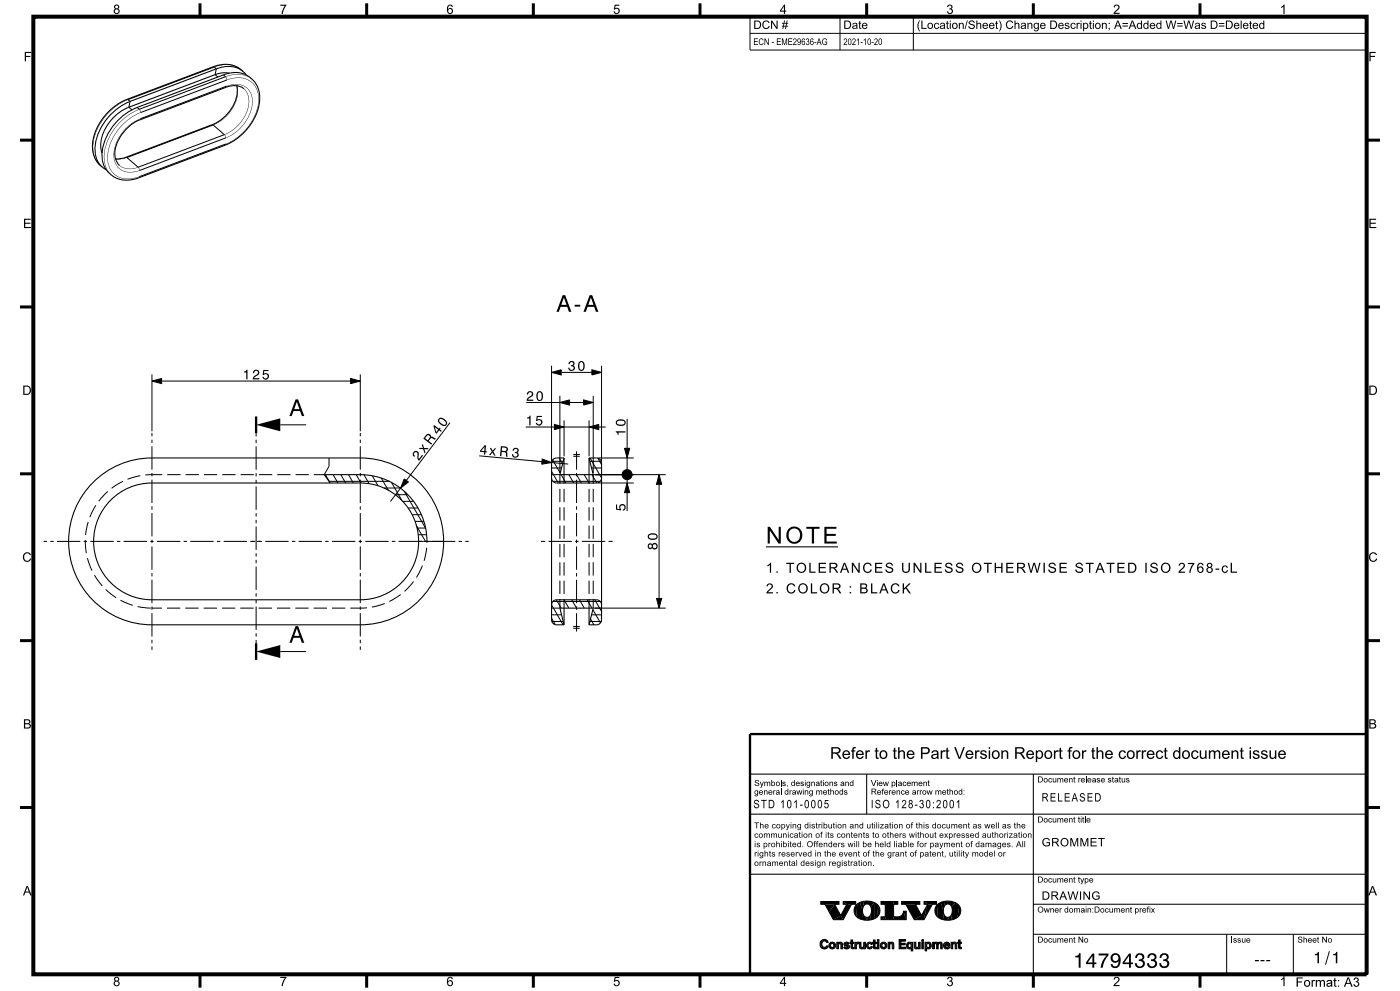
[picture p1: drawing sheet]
<svg xmlns="http://www.w3.org/2000/svg" width="420mm" height="297mm" viewBox="0 0 420 297" stroke-linecap="round" stroke-linejoin="round" font-family="sans-serif">
<g fill="#000">
<path d="M45.6 114.2l2.9-.8v1.6zM105.2 113.4l2.9 .8-2.9 .8zM165.5 111.6l2.9-.8v1.6zM168 120.6l2.9-.8v1.6zM177.6 110.8l2.9 .8-2.9 .8zM76.8 127.3l7.3-1.9v3.9zM162.7 137.6l2.8 1-3 .5zM166.3 127.2l2.9 .8-2.9 .8zM175.1 119.8l2.9 .8-2.9 .8zM176.7 128l2.9-.8v1.6zM187.4 134.4h1.5l-.8 2.9zM121.3 143.5l1.2 1-2.3 1.8z"/>
<path d="M188.1 144.8l.8 2.9h-1.5zM197.7 142.3l.8 2.9h-1.6zM196.9 179.4h1.6l-.8 2.9zM76.8 195.3l7.3-2v3.9zM247.5 271h2.9l-1.7 2.3zM253 270.2l1 .8h-1zM264.3 274.8v.8zM275.5 272.7l1 1.7zM277.2 270.2l1.1 .8h-1.1zM248.3 282.1l.1 .3zM255 282.4v.3zM255.3 281.7v.7z"/>
<path d="M255.8 282.4v.3zM256.2 282.4v.3zM258.3 283.7l.2 .7-.3-.1zM260.5 282.4l.4-.1-.3 .5zM261.8 282.4v.3zM262.1 281.7v.7zM262.5 282.4v.3zM262.9 282.4v.3zM273.4 282.4v.2zM274.8 283.7l.1 .7-.2-.1zM278 283.4l-.1 1.6zM278 284.2v.8z"/>
<path d="M278 282.4v.2zM280.2 283.5v.8zM281.5 283.4l-.1 .9zM283.1 282.9v.9zM283.6 282.4l.4-.1-.3 .5zM285 283.1v.4zM287.3 282.4v.3zM287.6 281.7v.7zM288 282.4v.3zM288.4 282.4v.3z"/>
<path d="M246.2 270.2v.8z" fill-rule="evenodd"/>
<path d="M250.4 271l1.8 3.4-2.2 1.2-1.3-2.3z" fill-rule="evenodd"/>
<path d="M246.2 270.2h5.5v.8h-5.5z" fill-rule="evenodd"/>
<path d="M251.9 273.7l.3 .7z" fill-rule="evenodd"/>
<path d="M250 275.6l2.2-1.3 .8 1.3z" fill-rule="evenodd"/>
<path d="M254 271h1.5l-2.5 4.6-.8-1.3z" fill-rule="evenodd"/>
<path d="M257.2 270.9l-.3 3.8a2.6 2.6 0 0 1 .3-3.8z" fill-rule="evenodd"/>
<path d="M253 270.2h3.7v.8h-2.7z" fill-rule="evenodd"/>
<path d="M257.2 270.9l.8-.5 .8 2.5 .1 2.8-1-.3-1-.7z" fill-rule="evenodd"/>
<path d="M258 270.4l.9-.2 .2 1.3-.3 1.4z" fill-rule="evenodd"/>
<path d="M258.8 273.6l1.3 2.2-1.2-.1z" fill-rule="evenodd"/>
<path d="M259.6 274.8h.9l-.4 1z" fill-rule="evenodd"/>
<path d="M258.9 270.2l1.2-.1v.8l-1 .6z" fill-rule="evenodd"/>
<path d="M260.1 270.1l2.1 .3-.9 1.4a1.26 1.26 0 0 0-1.2-.9z" fill-rule="evenodd"/>
<path d="M262.2 270.4l.1 5-1 .3-.2-1.4 .3-1.4-.1-1.1z" fill-rule="evenodd"/>
<path d="M260.5 274.8l.6-.5 .2 1.4-1.2 .1z" fill-rule="evenodd"/>
<path d="M262.2 270.4l1.3 1.1-.5 3.4-.7 .5z" fill-rule="evenodd"/>
<path d="M263.5 271.5a2.6 2.6 0 0 1-.5 3.4z" fill-rule="evenodd"/>
<path d="M264.3 274.8h.9l-.3 .8h-.6z" fill-rule="evenodd"/>
<path d="M265.2 274.8h.4l.1 .8h-.8z" fill-rule="evenodd"/>
<path d="M264.3 270.2h3.7l.1 5.4h-2.4l-.1-4.6h-1.3z" fill-rule="evenodd"/>
<path d="M268 270.2h1.3v.8h-1.2z" fill-rule="evenodd"/>
<path d="M270.5 270.2v.8z" fill-rule="evenodd"/>
<path d="M268.1 274.8a2.45 2.45 0 0 0 2.7-.8l.2-.9 .8 2.5h-3.7z" fill-rule="evenodd"/>
<path d="M271 273.1h.9v2.5z" fill-rule="evenodd"/>
<path d="M271.7 271h2.9l1.9 3.4-2.2 1.2z" fill-rule="evenodd"/>
<path d="M270.5 270.2h5.4v.8h-5.4z" fill-rule="evenodd"/>
<path d="M276.1 273.7l.4 .7z" fill-rule="evenodd"/>
<path d="M278 271.5l-.8 4.1h-2.9l2.2-1.2z" fill-rule="evenodd"/>
<path d="M278.3 271h1.4l-2.5 4.6z" fill-rule="evenodd"/>
<path d="M281.4 270.9l-.3 3.8a2.6 2.6 0 0 1 .3-3.8z" fill-rule="evenodd"/>
<path d="M277.2 270.2h3.8v.8h-2.7z" fill-rule="evenodd"/>
<path d="M281.4 270.9l.8-.5 .8 2.5 .2 2.8-1-.3-1.1-.7z" fill-rule="evenodd"/>
<path d="M282.2 270.4l1-.2 .2 1.3-.4 1.4z" fill-rule="evenodd"/>
<path d="M283.1 273.6l1.2 2.2-1.1-.1z" fill-rule="evenodd"/>
<path d="M283.9 274.8h.8l-.4 1z" fill-rule="evenodd"/>
<path d="M283.2 270.2l1.1-.1 .1 .8-1 .6z" fill-rule="evenodd"/>
<path d="M284.3 270.1l2.2 .3-1 1.4a1.26 1.26 0 0 0-1.1-.9z" fill-rule="evenodd"/>
<path d="M286.5 270.4v5l-1 .3-.2-1.4 .4-1.4-.2-1.1z" fill-rule="evenodd"/>
<path d="M284.7 274.8l.6-.5 .2 1.4-1.2 .1z" fill-rule="evenodd"/>
<path d="M286.5 270.4l1.3 1.1-.5 3.4-.8 .5z" fill-rule="evenodd"/>
<path d="M287.8 271.5a2.6 2.6 0 0 1-.5 3.4z" fill-rule="evenodd"/>
<path d="M246.1 282.3l.3 1.7-.4-1z" fill-rule="evenodd"/>
<path d="M246.4 281.9l.4-.3-.4 2.4-.3-1.7z" fill-rule="evenodd"/>
<path d="M246.8 281.6l.1 .5-.2 .3z" fill-rule="evenodd"/>
<path d="M246.6 283.2l.7 1.2-.9-.4z" fill-rule="evenodd"/>
<path d="M246.9 283.8l.4 .1 .6-.2v.6l-.6 .1z" fill-rule="evenodd"/>
<path d="M246.8 281.6h.9l-.8 .5z" fill-rule="evenodd"/>
<path d="M247.7 281.6l.3 .1v.7l-.7-.4z" fill-rule="evenodd"/>
<path d="M248.1 283.4l.4 .2-.3 .4z" fill-rule="evenodd"/>
<path d="M248 281.7l.3 .7h-.3z" fill-rule="evenodd"/>
<path d="M248 283.4l.2 .6-.3 .3z" fill-rule="evenodd"/>
<path d="M248.3 282.1l.1 .3z" fill-rule="evenodd"/>
<path d="M249 282.6v1.5a1.11 1.11 0 0 1 0-1.5z" fill-rule="evenodd"/>
<path d="M249 282.6l.7-.3-.5 1.1z" fill-rule="evenodd"/>
<path d="M249 282.6l.7 1.8-.7-.3z" fill-rule="evenodd"/>
<path d="M249.4 283.9h.6l.2-.5 .2 .7-.7 .3z" fill-rule="evenodd"/>
<path d="M249.7 282.3l.7 .3-.3 .5-.2-.3h-.5z" fill-rule="evenodd"/>
<path d="M250.4 282.6a1.12 1.12 0 0 1 0 1.5l-.3-1z" fill-rule="evenodd"/>
<path d="M251 282.4v1.9z" fill-rule="evenodd"/>
<path d="M251 282.4l.3 1.9h-.3z" fill-rule="evenodd"/>
<path d="M251.1 282.4h.4v1.9h-.2z" fill-rule="evenodd"/>
<path d="M251.5 282.4v1.9z" fill-rule="evenodd"/>
<path d="M251.5 282.4v1.9z" fill-rule="evenodd"/>
<path d="M251.7 282.5l-.2 1z" fill-rule="evenodd"/>
<path d="M251.7 282.5l.4-.2v.6l-.5 .1z" fill-rule="evenodd"/>
<path d="M252.4 282.4l.3 .4v1.5h-.4z" fill-rule="evenodd"/>
<path d="M252.1 282.3l.3 .1-.1 1.9z" fill-rule="evenodd"/>
<path d="M252.7 283.2v1.1z" fill-rule="evenodd"/>
<path d="M252.7 282.8v1.5z" fill-rule="evenodd"/>
<path d="M253.2 282.7l.1 .7z" fill-rule="evenodd"/>
<path d="M253.1 284l.3-.2-.1 .4z" fill-rule="evenodd"/>
<path d="M253.4 283.8l.6 .6-.7-.2z" fill-rule="evenodd"/>
<path d="M253.2 282.7l.8-.4-.4 .6 .1 .6-.4-.1z" fill-rule="evenodd"/>
<path d="M253.6 283.9l.6 .1 .2-.2 .1 .5-.5 .1z" fill-rule="evenodd"/>
<path d="M253.6 282.9l.4 .2 .2 .5-.5-.1z" fill-rule="evenodd"/>
<path d="M254 282.3v.4l-.3 .1z" fill-rule="evenodd"/>
<path d="M254 282.3l.5 .2v.5l-.5-.3z" fill-rule="evenodd"/>
<path d="M254 283.1l.5 .1v1.1z" fill-rule="evenodd"/>
<path d="M254.5 282.5l.2 .3-.2 .2z" fill-rule="evenodd"/>
<path d="M254.5 283.2l.4 .5-.4 .6z" fill-rule="evenodd"/>
<path d="M254.6 282.6l.2 .2z" fill-rule="evenodd"/>
<path d="M255 282.4h.3v.3z" fill-rule="evenodd"/>
<path d="M255 282.4l.1 .3z" fill-rule="evenodd"/>
<path d="M255.3 281.7v1z" fill-rule="evenodd"/>
<path d="M255.3 281.7v2.3z" fill-rule="evenodd"/>
<path d="M255.3 281.7l.1 2.5z" fill-rule="evenodd"/>
<path d="M255.3 281.7h.4l.1 2.7-.4-.2z" fill-rule="evenodd"/>
<path d="M255.8 283.6v.8z" fill-rule="evenodd"/>
<path d="M255.7 281.7l.1 2.7z" fill-rule="evenodd"/>
<path d="M255.8 282.4l.2 .3h-.2z" fill-rule="evenodd"/>
<path d="M255.8 282.4h.3v.3z" fill-rule="evenodd"/>
<path d="M256.1 282.4l.1 .3z" fill-rule="evenodd"/>
<path d="M255.9 283.9h.3v.4l-.4 .1z" fill-rule="evenodd"/>
<path d="M256.5 282.4v1.9z" fill-rule="evenodd"/>
<path d="M256.5 282.4l.2 1.9h-.2z" fill-rule="evenodd"/>
<path d="M256.5 282.4h.4v1.9h-.2z" fill-rule="evenodd"/>
<path d="M256.9 282.4v1.9z" fill-rule="evenodd"/>
<path d="M256.9 282.4v1.9z" fill-rule="evenodd"/>
<path d="M257 282.5l-.1 1.1z" fill-rule="evenodd"/>
<path d="M257.5 282.4v.4l-.2 .1z" fill-rule="evenodd"/>
<path d="M257 282.5l.5-.1-.6 .9z" fill-rule="evenodd"/>
<path d="M257.8 282.4v1.1z" fill-rule="evenodd"/>
<path d="M257.8 282.4l.2 1.8z" fill-rule="evenodd"/>
<path d="M257.9 282.4h.4l-.1 1.9-.2-.1z" fill-rule="evenodd"/>
<path d="M258.3 282.4l-.1 1.9z" fill-rule="evenodd"/>
<path d="M258.3 283.7l.6 .2 .2-.7v.9l-.2 .2-.4 .1z" fill-rule="evenodd"/>
<path d="M259.1 282.4v1.9z" fill-rule="evenodd"/>
<path d="M259.1 282.4l.3 1.9h-.3z" fill-rule="evenodd"/>
<path d="M259.2 282.4h.4v1.9h-.2z" fill-rule="evenodd"/>
<path d="M259.6 282.4v1.9z" fill-rule="evenodd"/>
<path d="M259.6 282.4v1.9z" fill-rule="evenodd"/>
<path d="M260.2 282.6v1.5a1.12 1.12 0 0 1 0-1.5z" fill-rule="evenodd"/>
<path d="M260.4 283.4l.2 .5 .6-.1v.6l-.7-.1z" fill-rule="evenodd"/>
<path d="M260.2 282.6l.3-.2 .1 .4-.2 .6 .1 .9-.3-.2z" fill-rule="evenodd"/>
<path d="M260.9 282.3l.4 .1v.7l-.2-.3h-.5z" fill-rule="evenodd"/>
<path d="M261.4 283.6l.3 .2-.2 .4z" fill-rule="evenodd"/>
<path d="M261.4 283.6l.1 .6-.3 .2z" fill-rule="evenodd"/>
<path d="M261.3 282.4l.4 .5-.4 .2z" fill-rule="evenodd"/>
<path d="M261.6 282.6l.1 .3z" fill-rule="evenodd"/>
<path d="M261.8 282.4h.2v.3h-.2z" fill-rule="evenodd"/>
<path d="M261.8 282.4v.3z" fill-rule="evenodd"/>
<path d="M262.1 281.7l-.1 1z" fill-rule="evenodd"/>
<path d="M262.1 281.7v2.3z" fill-rule="evenodd"/>
<path d="M262.1 281.7v2.5z" fill-rule="evenodd"/>
<path d="M262.1 281.7h.4v2.7l-.4-.2z" fill-rule="evenodd"/>
<path d="M262.5 283.6l.1 .8z" fill-rule="evenodd"/>
<path d="M262.5 281.7v2.7z" fill-rule="evenodd"/>
<path d="M262.5 282.4l.2 .3h-.2z" fill-rule="evenodd"/>
<path d="M262.6 282.4h.3v.3z" fill-rule="evenodd"/>
<path d="M262.9 282.4v.3z" fill-rule="evenodd"/>
<path d="M262.6 283.9h.3v.4l-.3 .1z" fill-rule="evenodd"/>
<path d="M263.2 282.4h.5v1.9h-.5z" fill-rule="evenodd"/>
<path d="M264.4 282.6v1.5a1.11 1.11 0 0 1 0-1.5z" fill-rule="evenodd"/>
<path d="M264.4 282.6l.7-.3-.5 1.1z" fill-rule="evenodd"/>
<path d="M264.4 282.6l.7 1.8-.7-.3z" fill-rule="evenodd"/>
<path d="M264.8 283.9h.6l.2-.5 .2 .7-.7 .3z" fill-rule="evenodd"/>
<path d="M265.1 282.3l.7 .3-.3 .5-.2-.3h-.5z" fill-rule="evenodd"/>
<path d="M265.8 282.6a1.12 1.12 0 0 1 0 1.5l-.3-1z" fill-rule="evenodd"/>
<path d="M266.4 282.4v1.9z" fill-rule="evenodd"/>
<path d="M266.4 282.4l.3 1.9h-.3z" fill-rule="evenodd"/>
<path d="M266.5 282.4h.4v1.9h-.2z" fill-rule="evenodd"/>
<path d="M266.9 282.4v1.9z" fill-rule="evenodd"/>
<path d="M266.9 282.4v1.9z" fill-rule="evenodd"/>
<path d="M267.1 282.5l-.2 1z" fill-rule="evenodd"/>
<path d="M267.1 282.5l.4-.2v.6l-.5 .1z" fill-rule="evenodd"/>
<path d="M267.8 282.4l.3 .4v1.5h-.4z" fill-rule="evenodd"/>
<path d="M267.5 282.3l.3 .1-.1 1.9z" fill-rule="evenodd"/>
<path d="M268.1 283.2v1.1z" fill-rule="evenodd"/>
<path d="M268.1 282.8v1.5z" fill-rule="evenodd"/>
<path d="M270.2 282.1v1.8h1.6v.4h-2.1z" fill-rule="evenodd"/>
<path d="M269.7 281.6h2v.5h-1.5l-.5 2.2z" fill-rule="evenodd"/>
<path d="M272.2 282.6l.2-.1-.1 1.8-.3-.9z" fill-rule="evenodd"/>
<path d="M272.5 283.6l.4 .4 .4-.3 .1 .5-.8 .2z" fill-rule="evenodd"/>
<path d="M272.4 282.5l.4-.2 .1 .5-.4 .2-.1 .4 .2 1-.3-.1z" fill-rule="evenodd"/>
<path d="M272.8 282.3l.3 .1v.4z" fill-rule="evenodd"/>
<path d="M273.1 282.4l.3 .2-.1 .5-.2-.3z" fill-rule="evenodd"/>
<path d="M273.4 283.4v1.6z" fill-rule="evenodd"/>
<path d="M273.4 282.4v1z" fill-rule="evenodd"/>
<path d="M273.4 282.4l.2 2.6h-.2z" fill-rule="evenodd"/>
<path d="M273.8 282.4v2.6z" fill-rule="evenodd"/>
<path d="M274.3 282.4v1.1z" fill-rule="evenodd"/>
<path d="M274.3 282.4l.1 1.8z" fill-rule="evenodd"/>
<path d="M274.3 282.4h.4v1.9l-.3-.1z" fill-rule="evenodd"/>
<path d="M274.7 282.4v1.9z" fill-rule="evenodd"/>
<path d="M274.8 283.7l.6 .2 .2-.7v.9l-.2 .2-.5 .1z" fill-rule="evenodd"/>
<path d="M275.6 282.4v1.9z" fill-rule="evenodd"/>
<path d="M275.6 282.4l.2 1.9h-.2z" fill-rule="evenodd"/>
<path d="M275.7 282.4h.3v1.9h-.2z" fill-rule="evenodd"/>
<path d="M276 282.4v1.9z" fill-rule="evenodd"/>
<path d="M276 282.4v1.9z" fill-rule="evenodd"/>
<path d="M276.5 282.4h.5v1.9h-.5z" fill-rule="evenodd"/>
<path d="M277.5 282.4v2.6z" fill-rule="evenodd"/>
<path d="M277.6 282.4h.3v2.6h-.3z" fill-rule="evenodd"/>
<path d="M277.9 282.4l.1 .2 .1-.2v.5l-.2 2.1z" fill-rule="evenodd"/>
<path d="M278 284.2v.8z" fill-rule="evenodd"/>
<path d="M278 283.4l.2 .5v.4l-.2-.1v.8z" fill-rule="evenodd"/>
<path d="M278.1 282.4l.4-.1-.4 .6z" fill-rule="evenodd"/>
<path d="M278.2 283.9h.4l.3 .4h-.7z" fill-rule="evenodd"/>
<path d="M278.9 283.4l.2 .7-.2 .2-.3-.4z" fill-rule="evenodd"/>
<path d="M279 282.5l.2 .2a1.23 1.23 0 0 1-.1 1.4l-.2-.7z" fill-rule="evenodd"/>
<path d="M278.5 282.3l.5 .2-.1 .9-.1-.5-.5-.1z" fill-rule="evenodd"/>
<path d="M279.8 282.4v1.9z" fill-rule="evenodd"/>
<path d="M279.8 282.4l.2 1.9h-.2z" fill-rule="evenodd"/>
<path d="M279.9 282.4h.3v1.9h-.2z" fill-rule="evenodd"/>
<path d="M280.2 282.4v1.9z" fill-rule="evenodd"/>
<path d="M280.2 282.6l.2-.1-.2 1.8z" fill-rule="evenodd"/>
<path d="M280.2 282.4v1.9z" fill-rule="evenodd"/>
<path d="M280.4 282.5l.4-.2 .1 .5-.6 .2z" fill-rule="evenodd"/>
<path d="M281 282.4l.4 .2v1.7h-.4z" fill-rule="evenodd"/>
<path d="M280.8 282.3l.2 .1v1.9z" fill-rule="evenodd"/>
<path d="M281.4 282.6l.2-.1-.2 1.8z" fill-rule="evenodd"/>
<path d="M281.5 283.4v.9z" fill-rule="evenodd"/>
<path d="M281.6 282.5l.4-.2v.5l-.4 .2z" fill-rule="evenodd"/>
<path d="M282 282.3l.3 .1-.1 1.9z" fill-rule="evenodd"/>
<path d="M282.7 283.1v1.2z" fill-rule="evenodd"/>
<path d="M282.3 282.4l.4 .5v1.4h-.5z" fill-rule="evenodd"/>
<path d="M283.3 282.6l.3 1.7-.5-.5z" fill-rule="evenodd"/>
<path d="M283.6 283.1l.7 .4h-.8z" fill-rule="evenodd"/>
<path d="M283.7 283.1h.8l.2 .4z" fill-rule="evenodd"/>
<path d="M283.3 282.6l.3-.2v.5a.62 .62 0 0 0 0 .8 .62 .62 0 0 0 .8 .2v.5l-.8-.1z" fill-rule="evenodd"/>
<path d="M284 282.3l.4 .1-.1 .4h-.6z" fill-rule="evenodd"/>
<path d="M284.6 283.7v.6l-.2 .1z" fill-rule="evenodd"/>
<path d="M284.6 283.7l.4 .2-.4 .4z" fill-rule="evenodd"/>
<path d="M284.4 282.4l.4 .3 .2 .8-.5-.4z" fill-rule="evenodd"/>
<path d="M285.3 282.4v1.9z" fill-rule="evenodd"/>
<path d="M285.3 282.4l.3 1.9h-.3z" fill-rule="evenodd"/>
<path d="M285.4 282.4h.4v1.9h-.2z" fill-rule="evenodd"/>
<path d="M285.8 282.4v1.9z" fill-rule="evenodd"/>
<path d="M285.8 282.4v1.9z" fill-rule="evenodd"/>
<path d="M286 282.5l-.2 1z" fill-rule="evenodd"/>
<path d="M286 282.5l.4-.2v.6l-.5 .1z" fill-rule="evenodd"/>
<path d="M286.7 282.4l.3 .4v1.5h-.4z" fill-rule="evenodd"/>
<path d="M286.4 282.3l.3 .1-.1 1.9z" fill-rule="evenodd"/>
<path d="M287 283.2v1.1z" fill-rule="evenodd"/>
<path d="M287 282.8v1.5z" fill-rule="evenodd"/>
<path d="M287.3 282.4h.2v.3z" fill-rule="evenodd"/>
<path d="M287.3 282.4l.1 .3z" fill-rule="evenodd"/>
<path d="M287.6 281.7l-.1 1z" fill-rule="evenodd"/>
<path d="M287.6 281.7l.1 2.5z" fill-rule="evenodd"/>
<path d="M287.6 281.7v2.3z" fill-rule="evenodd"/>
<path d="M287.6 281.7h.4v2.7l-.3-.2z" fill-rule="evenodd"/>
<path d="M288 283.6l.1 .8z" fill-rule="evenodd"/>
<path d="M288 281.7v2.7z" fill-rule="evenodd"/>
<path d="M288 282.4l.2 .3h-.2z" fill-rule="evenodd"/>
<path d="M288.1 282.4h.3v.3z" fill-rule="evenodd"/>
<path d="M288.1 283.9h.3v.4l-.3 .1z" fill-rule="evenodd"/>
<path d="M288.4 282.4v.3z" fill-rule="evenodd"/>
<circle cx="188.1" cy="142.3" r="1.5"/>
<circle cx="263.5" cy="281.9" r=".29"/>
<circle cx="276.8" cy="281.9" r=".29"/>
</g>
<g fill="none" stroke="#000" stroke-width=".3">
<path d="M225 5h185v10h-185zM225 10h185M252 5v10M274 5v10M65.3 23.1l-.8-.7 .4-1.8-.6-.5-25.9 9.8 .6 .5-.4 1.7 1 .8M67 22.5l.6 .5-25.8 9.8-.7-.6M68 25.8l-25.9 9.8M68.1 24l-25.9 9.7M38.1 47.2l25.8-9.7 3.4 2.9-25.9 9.7zM67.7 43.2l-25.9 9.7M67.7 41.3l-25.9 9.8M45.6 114.2l2.9-.8v1.6z"/>
<path d="M45.6 112.2v17.1M48.5 114.2h56.7M105.2 113.4l2.9 .8-2.9 .8zM108.1 112.2v17.1M165.5 111.6l2.9-.8v1.6zM165.5 109.6v28.7M168 118.6v23.2M168.4 111.6h9.2M175.1 119.8l2.9 .8-2.9 .8zM177.6 110.8l2.9 .8-2.9 .8zM178 118.6v23.2M180.5 109.6v28.7"/>
<path d="M45.6 129.8v1M45.6 131.8v1M45.6 133.8v7M76.8 129.8v1M76.8 131.8v1M76.8 133.8v7M84.1 127.3h7.7M98.7 137.3v2.5l-1.4 2.5 1.7 2.5-1.4-2.5M108.1 129.8v1M108.1 131.8v1M108.1 133.8v7M135 126.7l-13.1 17.3"/>
<path d="M143.8 136.6l18.8 1.7M157.7 128h8.6M157.9 120.6h10.1M162.7 137.6l2.8 1-3 .5zM165.5 138.6l5 .5M165.6 138.3h3.4M165.8 137.8l2.3 4M166.3 127.2l2.9 .8-2.9 .8zM167.8 137.3l1 1.7M168 120.6l2.9-.8v1.6zM169.2 128h7.5M169.2 126v10.8"/>
<path d="M170.9 120.6h4.2M172 136.2h1.9M172 136.8h1.9M173 135.3v5.5M176.7 128l2.9-.8v1.6zM176.7 126v10.8M177 138.3h3.4M177 137.3l3.5 5.9M179.3 137.3l1.2 1.9M179.5 137.3h10.6M179.6 128h2.1M187.4 134.4h1.5l-.8 2.9z"/>
<path d="M188.1 125.5v8.9M188.1 137.3v5M26.5 156.4l-.8 3.9M28.8 151.4l-1.9 3.6M32.3 147.3l-2.7 2.9M36.9 144.2l-3.4 2.1M42.1 142.6l-3.8 1M45.6 141.8v1M45.6 143.8v7M45.6 151.8v1M45.6 153.8v7M48.7 142.3l-5.1 .1"/>
<path d="M50.2 142.3h4M55.7 142.3h4M61.2 142.3h4M66.7 142.3h4M72.2 142.3h4M76.8 141.8v1M76.8 143.8v1M76.8 145.8v7M76.8 153.8v1M76.8 155.8v1M76.8 157.8v7M77.7 142.3h4"/>
<path d="M83.2 142.3h4M88.7 142.3h4M94.2 142.3h3.1M98.7 144.3h18.1M99.9 142.3l1.5 2.5M102.2 142.3l1.5 2.5M104.6 142.3l1.4 2.5M106.9 142.3l1.4 2.5M108.1 141.8v1M108.1 143.8v7M108.1 151.8v1M108.1 153.8v7"/>
<path d="M109.2 142.3l1.5 2.7M111.7 142.6l1.7 3M114.4 143.3l2.1 3.6M115.2 146.3h4.9M117.4 144.6l3.2 5.4M118.6 148.3h3.8M120.2 146.3l-3.1 4M120.8 150.3h3.3M121.3 147.2l6.4 11.2M121.3 143.5l1.2 1-2.3 1.8zM122.4 152.3h3M123.7 154.3h2.7"/>
<path d="M124.5 156.3h2.7M125 157.6l2.6 4.7M125.1 158.3h2.6M165.5 142.3h2.5v2.7M165.5 140.3h3M165.5 141.3l2 3.5M165.8 144.3h14.3M168 146.5v4M168 152v4M168 157.5v4M168.3 142.3l1.5 2.5M169.2 142.3v2.7"/>
<path d="M169.2 146.5v4M169.2 152v4M169.2 157.5v4M170.7 142.3l1.4 2.5M173 141.8v1M173 143.8v7M173 151.8v1M173 153.8v7M173 142.3l1.4 2.5M175.3 142.3l1.4 2.5M176.7 142.3v2.7M176.7 146.5v4"/>
<path d="M176.7 152v4M176.7 157.5v4M177.5 140.3h3M177.6 142.3l1.4 2.5M178 146.5v4M178 152v4M178 157.5v4M179.5 144.8h10.6M188.1 143.8v1M188.1 147.7v5.5M188.1 144.8l.8 2.9h-1.5zM197.7 145.2v34.2"/>
<path d="M197.7 142.3l.8 2.9h-1.6zM199.7 142.3h-21.7v2.7M13.1 162.3h1M15.1 162.3h1M17.1 162.3h7M25.1 162.3h1M25.6 161.8l.3 4M26.2 167.3l1.4 3.7M27.1 162.3h7M28.3 172.4l2.4 3.2M31.7 176.7l3.2 2.4M35.1 162.3h1"/>
<path d="M36.1 179.9l3.7 1.5M37.1 162.3h7M45.1 162.3h1M45.6 161.8v1M45.6 163.8v7M45.6 171.8v1M45.6 173.8v7M47.1 162.3h7M55.1 162.3h1M57.1 162.3h7M65.1 162.3h1M67.1 162.3h7"/>
<path d="M75.1 162.3h1.5M76.8 165.8v1M76.8 167.8v1M76.8 169.8v7M76.8 177.8v1M76.8 179.8v1M77.1 162.3h1.5M79.6 162.3h7M87.6 162.3h1M89.6 162.3h7M97.6 162.3h1M99.6 162.3h7"/>
<path d="M107.6 162.3h1M108.1 161.8v1M108.1 163.8v7M108.1 171.8v1M108.1 173.8v7M109.6 162.3h7M117.6 162.3h1M119.6 162.3h17M120.2 178.2l-3.4 2.1M124.1 174.3l-2.7 2.9M125.5 160.3h2.5M126.7 169.5l-1.8 3.6"/>
<path d="M128 164.2l-.8 3.9M128.1 162.3v.4M137.6 162.3h1M139.6 162.3h1M162.3 162.3h1.3M164.6 162.3h7M166.9 179.8l1.4 2.5M168 179.5v2.8h-2.5M168 163v4M168 168.5v4M168 174v4M169.2 179.8l1.5 2.5"/>
<path d="M169.2 163v4M169.2 168.5v4M169.2 174v4M169.2 179.5v2.8M171.5 179.8l1.5 2.5M172.6 162.3h1M173 161.8v1M173 163.8v7M173 171.8v1M173 173.8v7M173.8 179.8l1.5 2.5M174.6 162.3h7"/>
<path d="M176.1 179.8l1.5 2.5M176.7 163v4M176.7 168.5v4M176.7 174v4M176.7 179.5v2.8M178 179.5v2.8h21.7M178 163v4M178 168.5v4M178 174v4M178.4 179.8l2.1 3.4M182.6 162.3h1.2M196.9 179.4h1.6l-.8 2.9z"/>
<path d="M41.3 181.8l4 .5M45.5 182.3h3.1M45.6 181.8v1M45.6 183.8v7M45.6 191.8v1M45.6 193.8v1M50.1 182.3h4M55.6 182.3h4M61.1 182.3h4M66.6 182.3h4M72.1 182.3h4M76.8 181.8v7"/>
<path d="M76.8 189.8v1M76.8 191.8v1M77.6 182.3h4M83.1 182.3h4M84.1 195.3h7.7M88.6 182.3h4M94.1 182.3h4M99.6 182.3h4M108.1 181.8v1M108.1 183.8v7M108.1 191.8v1M108.1 193.8v1"/>
<path d="M110.1 182.2l-5 .1M115.4 180.9l-3.8 1M165.5 184.3h3M165.5 185.3l1.1 1.9M165.5 181.3l3.4 6M165.6 186.3h3.4M165.8 180.3h14.3M172 187.7h1.9M172 188.3h1.9M173 181.8v1M173 183.8v5.5M177 186.3h3.4"/>
<path d="M177.2 185.5l1 1.8M177.5 184.3h3M177.8 182.7l2.3 4M246.2 270.2h5.5v.8h-1.3l1.8 3.4 1.8-3.4h-1v-.8h3.7v.8h-1.2l-2.5 4.6h-3l-2.5-4.6h-1.3zM248 270.2l-.9 .8M251.7 273.5l-1.8 1.9M255.1 270.2l-1.3 1.2M257.2 270.9a5 5 0 0 1 6.4 .6 2.73 2.73 0 0 1-2.2 4.2 4.6 4.6 0 0 1-4.9-1.5l-.3-1.3a2.48 2.48 0 0 1 1-2zM259.2 271.4l.9-.5a2.2 2.2 0 0 1 1.4 1.9 2.2 2.2 0 0 1-1.1 2.1h-.3a2.2 2.2 0 0 1-.9-3.5zM264.3 270.2h5v.8h-1.2v3.8l1.9-.1 .6-.5 .4-1.1h.9v2.5h-7.6v-.8h1.3v-3.8h-1.3zM268.1 272v3.6M270.5 270.2h5.4v.8h-1.3l1.9 3.4 1.8-3.4h-1.1v-.8h3.8v.8h-1.3l-2.5 4.6h-2.9l-2.6-4.6h-1.2z"/>
<path d="M281.5 270.9a5 5 0 0 1 6.3 .6 2.73 2.73 0 0 1-2.1 4.2 4.6 4.6 0 0 1-4.9-1.5l-.3-1.3a2.51 2.51 0 0 1 1-2zM283.4 271.4l1-.5a2.2 2.2 0 0 1 1.4 1.9 2.2 2.2 0 0 1-1.2 2.1h-.3a2.2 2.2 0 0 1-.9-3.5zM310 271h100M310 280h100M368 280v12M388 280v12M246.2 282.1a1.21 1.21 0 0 1 1.2-.6 1.21 1.21 0 0 1 1 .9h-.4a.81 .81 0 0 0-1.1-.3 .81 .81 0 0 0-.3 1.1 .74 .74 0 0 0 .6 .7 .74 .74 0 0 0 .8-.5l.4 .2a1.23 1.23 0 0 1-1.3 .8 1.23 1.23 0 0 1-1.1-1.1zM251 282.4h.5v.2a.75 .75 0 0 1 1-.1 .75 .75 0 0 1 .2 1v.8h-.4v-1.2a.43 .43 0 0 0-.6-.2 .43 .43 0 0 0-.2 .6v.8h-.5zM253.3 282.6l.9-.2 .6 .4-.3 .2a.4 .4 0 0 0-.5-.3 .4 .4 0 0 0-.3 .3l.1 .1a.85 .85 0 0 1 1 .8 1.04 1.04 0 0 1-1.7 .1l.3-.2a.5 .5 0 0 0 .5 .3 .5 .5 0 0 0 .4-.4l-.6-.2a.56 .56 0 0 1-.5-.3 .56 .56 0 0 1 .1-.6zM255.3 281.7h.5v.7h.4v.3h-.4v1.2h.4v.4a.69 .69 0 0 1-.9-.1 .69 .69 0 0 1 0-.9v-.6h-.3v-.3h.3zM256.5 282.4h.4v.3l.6-.3v.4a1.09 1.09 0 0 0-.6 1.5h-.4zM257.8 282.4h.5v1.3l.4 .3 .4-.4v-1.2h.5v1.9h-.5v-.2l-.2 .2a.82 .82 0 0 1-1-.1 .82 .82 0 0 1-.1-1z"/>
<path d="M260.1 282.7a.9 .9 0 0 1 1.6 .2 .36 .36 0 0 1-.4 .2 .36 .36 0 0 1-.3-.3 .55 .55 0 0 0-.6 .3 .55 .55 0 0 0 .3 .7 .55 .55 0 0 0 .7-.2l.3 .2a.97 .97 0 0 1-1.4 .4 .97 .97 0 0 1-.2-1.5zM262.1 281.7h.4v.7h.4v.3h-.4v1.2h.4v.4a.69 .69 0 0 1-.8-.1 .69 .69 0 0 1 0-.9v-.6h-.3v-.3h.3zM263.2 282.4h.5v1.9h-.5zM266.4 282.4h.5v.2a.75 .75 0 0 1 1-.1 .75 .75 0 0 1 .2 1v.8h-.4v-1.2l-.5-.3-.3 .3v1.2h-.5zM269.7 281.6h2v.5h-1.5v.6h1.4v.4h-1.4v.8h1.6v.4h-2.1zM272.3 282.5l.4-.1 .7 .2v-.2h.4v2.6h-.4v-.8a.98 .98 0 0 1-1.4-.3 .98 .98 0 0 1 .3-1.4zM273.8 282.4v2.6M274.3 282.4h.4l.1 1.3 .3 .3 .4-.4 .1-1.2h.4v1.9h-.4v-.2l-.2 .2a.82 .82 0 0 1-1-.1 .82 .82 0 0 1-.1-1zM276.5 282.4h.5v1.9h-.5zM277.5 282.4h.5v.2a.93 .93 0 0 1 1.4 .8 .93 .93 0 0 1-1.4 .8v.8h-.5zM277.6 282.4v2.6M278.1 282.9a.5 .5 0 0 1 .8 .1 .5 .5 0 0 1-.2 .8 .5 .5 0 0 1-.7-.3z"/>
<path d="M279.8 282.4h.4v.2l.6-.3 .6 .3a.76 .76 0 0 1 1-.1 .76 .76 0 0 1 .3 1v.8h-.5v-1.3l-.3-.2a1.31 1.31 0 0 0-.4 1.5h-.5v-1.3l-.3-.2-.4 .3-.1 1.2h-.4zM283.3 282.6a.98 .98 0 0 1 1.2-.2 .98 .98 0 0 1 .5 1.1h-1.5a.56 .56 0 0 0 .5 .4 .56 .56 0 0 0 .6-.2l.3 .2a1.04 1.04 0 0 1-1.5 .3 1.04 1.04 0 0 1-.1-1.6zM283.7 282.8h.5l.3 .3h-.9zM285.3 282.4h.5v.2a.75 .75 0 0 1 1-.1 .75 .75 0 0 1 .2 1v.8h-.4v-1.2a.43 .43 0 0 0-.6-.2 .43 .43 0 0 0-.2 .6v.8h-.5zM287.6 281.7h.4v.7h.4v.3h-.4l.1 1.2h.3v.4a.69 .69 0 0 1-.8-.1 .69 .69 0 0 1 0-.9v-.6h-.3v-.3h.3zM385 292.6h.1M385 292h.1"/>
<circle cx="188.1" cy="142.3" r="1.5"/>
<circle cx="249.6" cy="283.4" r=".56"/>
<circle cx="249.6" cy="283.4" r="1.02"/>
<circle cx="263.4" cy="281.9" r=".28"/>
<circle cx="265" cy="283.4" r=".56"/>
<circle cx="265.1" cy="283.4" r="1.02"/>
<circle cx="272.8" cy="283.4" r=".53"/>
<circle cx="276.7" cy="281.9" r=".29"/>
</g>
<g fill="#000">
<path d="M7.4 15.6h1.9v.3h-1.5v.9h1.3v.3h-1.3v1.3h-.4zM84.1 1.4h1.8l-.8 1.7-.3 1.1h-.3l.1-.6 .9-1.9h-1.4zM184.4 1.4h1.4v.3h-1.1l-.2 .8a.93 .93 0 0 1 1.3 .4 .93 .93 0 0 1-.6 1.3 .93 .93 0 0 1-1.1-.8h.3l.2 .4a.63 .63 0 0 0 1-.5 .63 .63 0 0 0-.9-.6l-.6 .1zM284.3 1.6a.76 .76 0 0 1 1.2-.1 .76 .76 0 0 1-.1 1.2 .88 .88 0 0 1 0 1.5 .88 .88 0 0 1-1.3-.8h.3l.5 .5 .6-.3-.1-.6-.6-.2v-.3a.5 .5 0 0 0 .6-.6l-.5-.3-.4 .5h-.4zM334.3 1.6a.94 .94 0 0 1 1.5 .3 .94 .94 0 0 1-.7 1.4l-.6 .5h1.4v.4h-1.9l.2-.5 1.3-1.4v-.4l-.6-.3-.5 .6h-.3zM384.3 2.1l1.1-.7v2.8h-.4v-2.2l-.7 .4zM410.8 15.6h1.9v.3h-1.5v.9h1.3v.3h-1.3v1.3h-.4zM32.4 33.8a16.4 16.4 0 0 1 6-4 17.8 17.8 0 0 0-10.5 13.7 7.7 7.7 0 0 0 2.1 6.1 8.2 8.2 0 0 1-1.7-8.6 17.3 17.3 0 0 1 4.1-7.2zM38.1 29.7l.3 .2zM33.9 35.2l2.6-2.2 2.1-1 .1 .3a13.3 13.3 0 0 0-8.3 11.9l.3 1.6-.2 .2a11.1 11.1 0 0 1 3.4-10.8zM33 34.3a16.5 16.5 0 0 1 6-4.1l.1 .4a16.7 16.7 0 0 0-10.4 14.6 6.6 6.6 0 0 0 2.1 4.7l-.2 .3a8.3 8.3 0 0 1-1.8-8.7 17.4 17.4 0 0 1 4.2-7.2zM35.1 36.1a16.5 16.5 0 0 1 6-4l.1 .3a16.7 16.7 0 0 0-10.4 14.6 6.6 6.6 0 0 0 2.1 4.8l-.2 .2a8.3 8.3 0 0 1-1.8-8.7 17.4 17.4 0 0 1 4.2-7.2z"/>
<path d="M35.8 36.7a16.4 16.4 0 0 1 6-4 17.8 17.8 0 0 0-10.5 13.7 7.7 7.7 0 0 0 2.1 6.1 8.2 8.2 0 0 1-1.8-8.6 17.3 17.3 0 0 1 4.2-7.2zM42.1 35.6l-.1 .4zM37.7 38.5l2.4-2 2-1a13.4 13.4 0 0 0-7.9 11 4.9 4.9 0 0 0 6.8 4.8l.8-.3a5.1 5.1 0 0 1-5.7-.2 5.1 5.1 0 0 1-2-5.3 12.4 12.4 0 0 1 3.6-7zM36.6 37.5a15.4 15.4 0 0 1 5.6-3.8 16.8 16.8 0 0 0-9.8 12.8 6.1 6.1 0 0 0 8.4 6.7l1-.3a6.3 6.3 0 0 1-6.8-.1 6.3 6.3 0 0 1-2.8-6.2 15.2 15.2 0 0 1 4.4-9.1zM41.8 32.7l.4 1.1zM71 25.7h.1a10.7 10.7 0 0 1-4.7 10.5l-2.4 1.3a12.4 12.4 0 0 0 7.3-10.2zM63.6 37.3l.3 .2zM64 19.9l.3 .2zM68 25.8l-.1 .4zM67.7 22.9l.4 1.1zM64.5 22.2l2.6-.5 1.7 .1-.1 .3-1.7-.1-2.4 .5zM64.3 20a8 8 0 0 1 8 .8 8.2 8.2 0 0 0-8-.6z"/>
<path d="M64.9 20.5a8.1 8.1 0 0 1 8.1 .8l-.2 .2a7.5 7.5 0 0 0-7.9-.7zM73 21.3l1 1-.3 .2-.9-1zM67 22.3a8.1 8.1 0 0 1 8.1 .8l-.2 .2a7.5 7.5 0 0 0-7.9-.7zM67.6 22.9a8 8 0 0 1 8.1 .8 8.2 8.2 0 0 0-8-.6zM30.8 49.9l1.1 .8-.2 .3-1.1-.8zM34.7 47.4h1.5l1.6-.4v.3l-2.2 .5-1-.1zM34.7 47.6h1.6l1.8-.3-1.8 .4zM35.9 49.5a5.4 5.4 0 0 0 5.5 .6 4.7 4.7 0 0 1-5.5-.6zM37.8 47.1l.3 .2zM41.8 52.9l-.1 .4zM41.5 50.1l.4 1zM73.2 26.5a6.3 6.3 0 0 1 .8 7.4 12.3 12.3 0 0 1-6.7 6.5 12.2 12.2 0 0 0 7.3-10.6 5.6 5.6 0 0 0-1.4-3.3z"/>
<path d="M67.6 43.2v.4zM68 23.9a6.8 6.8 0 0 1 8.8 2.3 11.3 11.3 0 0 1-2 11.4 16.1 16.1 0 0 1-7.1 5.6 16.8 16.8 0 0 0 9.8-12.8 6.1 6.1 0 0 0-8.5-6.7zM68 25.7a5.3 5.3 0 0 1 7.5 2.8 11.5 11.5 0 0 1-5.1 11.5l-2.7 1.4a13.4 13.4 0 0 0 8-11 4.9 4.9 0 0 0-6.8-4.8zM67.3 40.3l.5 1.1zM7.2 65.6h2v.3h-1.6v.8h1.5v.4h-1.5v.9h1.7v.4h-2.1zM410.8 65.6h2v.3h-1.6v.8h1.5v.4h-1.5v.9h1.7v.4h-2.1zM154.1 134.4a.84 .84 0 0 1 1.2 0 .84 .84 0 0 1-.1 1.2 .97 .97 0 0 1-.3 1.7 .97 .97 0 0 1-1.3-1.2h.4l.3 .7a.58 .58 0 0 0 .7-.1 .58 .58 0 0 0 .1-.8l-.7-.2 .1-.3 .7-.2a.54 .54 0 0 0-.7-.6l-.4 .5h-.3zM184.8 151.2h.3v1.3l.8 .1a1 1 0 0 1 .5-1.5 1 1 0 0 1 1.3 .7 1 1 0 0 1-.8 1.3v-.4a.66 .66 0 0 0 .3-1 .66 .66 0 0 0-1.1-.1 .66 .66 0 0 0 .2 1v.4l-1.5-.3zM7.2 165.9a1.21 1.21 0 0 1 2.1 .4h-.4a.83 .83 0 0 0-.8-.5 .83 .83 0 0 0-.8 .6v.5a.93 .93 0 0 0 .3 1 .93 .93 0 0 0 1.1 0l.3-.5 .3 .1a1.34 1.34 0 0 1-1.8 .7 1.34 1.34 0 0 1-.5-1.9zM411.1 165.9a1.21 1.21 0 0 1 2 .4h-.4a.83 .83 0 0 0-.8-.5 .83 .83 0 0 0-.7 .6l-.1 .5a.93 .93 0 0 0 .3 1 .93 .93 0 0 0 1.1 0l.3-.5 .4 .1a1.34 1.34 0 0 1-1.9 .7 1.34 1.34 0 0 1-.5-1.9zM226.5 234a.68 .68 0 0 1 .7-.3 .68 .68 0 0 1 .5 .6h-.2a.33 .33 0 0 0-.4-.3 .33 .33 0 0 0-.2 .4 .63 .63 0 0 1 .7 .3 .63 .63 0 0 1-.1 .8 .74 .74 0 0 1-1.1-.5h.2a.44 .44 0 0 0 .5 .4 .44 .44 0 0 0 .4-.5 .97 .97 0 0 1-1-.9zM228 234.3h.2l.3 1 .4-1h.2l-.6 1.6-.3 .2-.1-.2 .3-.3z"/>
<path d="M229.2 236.9l.2 .1 .7-.1 .2 1.3h-.3v-1l-.2-.2-.3 .3-.1 .9h-.2zM229.3 234.3l.2 .2a.41 .41 0 0 1 .4-.2 .41 .41 0 0 1 .4 .2l.4-.2 .3 .1 .1 1.2h-.2l-.1-1-.2-.1-.3 .2v.9h-.2v-.9l-.3-.2-.2 .1-.1 1h-.2zM232 236.9l.2 .1 .5-.1-.4 .3-.1 1h-.2zM234.2 233.8h.2v1.8h-.2zM234.2 236.4h.2v1.8h-.2zM234.7 234.4l.6-.1 .4 .3-.5-.1-.3 .2a.51 .51 0 0 1 .7 .2 .51 .51 0 0 1-.2 .7l-.7-.2v-.2l.5 .2 .3-.2-.6-.3zM236.1 235.4h.2l-.2 .6zM236.9 236.9l.2 .1 .4-.1-.4 .3v1h-.2zM238.9 236.9h.2l.3 1 .3-1h.2l.3 1 .3-1h.2l-.4 1.3h-.2l-.3-1-.2 1h-.3zM240.2 234.4l.5-.1 .4 .3-.5-.1-.2 .2a.51 .51 0 0 1 .6 .2 .51 .51 0 0 1-.2 .7l-.6-.2-.1-.2 .6 .2 .3-.2-.6-.3zM241.4 236.9l.2 .1 .7-.1 .2 1.3h-.3v-1l-.2-.2-.3 .3-.1 .9h-.2zM243.4 234.3l.2 .2 .7-.2 .2 1.3h-.3v-1l-.2-.1-.4 .2v.9h-.2z"/>
<path d="M244.9 236.9l.2 .2a.42 .42 0 0 1 .4-.3 .42 .42 0 0 1 .3 .3l.5-.3 .3 .2 .1 1.2h-.3v-1l-.2-.2-.3 .2v1h-.3v-.9l-.2-.3-.3 .2v1h-.2zM246.2 234l.3-.2v.5h.2v.2h-.2v.7l.2 .4-.4-.1-.1-1h-.2zM248.8 234.3l.3 .2 .6-.2 .2 1.3h-.2v-1l-.3-.1-.3 .2v.9h-.3zM248.4 236.5l.2-.1v.5h.3v.2h-.3v.7l.3 .4-.4-.1-.1-1h-.2zM249.1 236.4h.2v.6l.5-.2 .3 .3 .1 1.1h-.3v-.9l-.2-.3-.3 .2-.1 1h-.2zM250.2 234.4l.6-.1 .3 .3-.4-.1-.3 .2a.51 .51 0 0 1 .6 .2 .51 .51 0 0 1-.2 .7l-.6-.2v-.2l.5 .2 .3-.2-.6-.3zM253.3 237l.5-.2 .4 .4-.5-.2-.2 .3a.51 .51 0 0 1 .6 .2 .51 .51 0 0 1-.2 .7l-.6-.3-.1-.1 .6 .2 .2-.2-.6-.3zM253.6 234.3l.2 .2 .7-.2 .1 1.3h-.2v-1l-.2-.1-.4 .2v.9h-.2zM261.2 233.8h.3l.6 1.6 .6-1.6h.2l-.7 1.8h-.2zM264.8 236.4h.4l-.3 .2v.3h.3v.2h-.3v1.1h-.2v-1.1l-.2-.2h.2zM264.9 234.3h.2l.3 1 .3-1h.2l.2 1 .3-1h.3l-.4 1.3h-.3l-.2-1-.3 1h-.2zM266.7 236.9l.3 .1 .4-.1-.4 .3v1h-.3z"/>
<path d="M268.9 233.8h.3v1.8h-.3zM269 236.9l.2 .1 .7-.1 .1 1.3h-.2v-1l-.3-.2-.3 .3v.9h-.2zM270.4 237a.55 .55 0 0 1 .6-.2 .55 .55 0 0 1 .4 .5l-.7-.2a.55 .55 0 0 0 .1 .9l.6-.3a.63 .63 0 0 1-.9 .4 .63 .63 0 0 1-.1-1.1zM270.9 234.5a.55 .55 0 0 1 .6-.2 .55 .55 0 0 1 .4 .4l-.7-.2a.55 .55 0 0 0 .1 .9l.6-.3a.63 .63 0 0 1-.9 .4 .63 .63 0 0 1-.1-1zM273.5 234.3l.2 .2a.41 .41 0 0 1 .4-.2 .41 .41 0 0 1 .4 .2l.4-.2 .3 .1 .1 1.2h-.2l-.1-1-.2-.1-.3 .2v.9h-.2v-.9l-.3-.2-.2 .1-.1 1h-.2zM275.1 236.9l.2 .1 .5-.1-.4 .3v1h-.3zM275.9 236.9l.3 .1 .4-.1-.4 .3v1h-.3zM277 234.3l.3 .2 .6-.2 .2 1.3h-.2l-.1-1-.2-.1-.3 .2v.9h-.3zM278 236.9h.2l.3 1 .3-1h.2l.3 1 .3-1h.2l-.4 1.3h-.3l-.2-1-.3 1h-.2zM278.5 234l.2-.2v.5h.2l-.2 .2v.7l.2 .4-.4-.1v-1h-.2zM280.6 236.9l.2 .2a.42 .42 0 0 1 .4-.3 .42 .42 0 0 1 .4 .3l.4-.3 .4 .2v1.2h-.2v-1l-.3-.2-.3 .2v1h-.2v-.9l-.2-.3-.3 .2-.1 1h-.2zM284.2 236.5l.2-.1v.5h.2v.2h-.2v.7l.2 .4-.4-.1v-1h-.2z"/>
<path d="M284.9 236.4h.2v.6l.4-.2 .4 .3v1.1h-.2v-.9l-.3-.3-.3 .2v1h-.2zM314.7 233.4l.6-.2 .3 .4-.7-.2a.55 .55 0 0 0 .1 .9l.6-.2a.62 .62 0 0 1-.9 .3 .62 .62 0 0 1 0-1zM315.8 233.2h.3v.9l.2 .2 .3-.2v-.9h.3v1.3h-.3v-.2l-.6 .2zM317.2 233.2l.2 .2a.41 .41 0 0 1 .4-.2 .41 .41 0 0 1 .4 .2l.4-.2 .3 .1 .1 1.2h-.3v-1l-.2-.1-.3 .2v.9h-.2v-.8l-.3-.3-.2 .2-.1 .9h-.2zM320.7 233.2l.3 .2 .6-.2 .2 1.3h-.3v-1l-.2-.1-.3 .2v.9h-.3zM322.1 232.9l.3-.2v.5h.2v.2h-.2v.7l.2 .4-.4-.1-.1-1h-.1zM323.5 233.2l.2 .2 .5-.2-.4 .3v1h-.3zM325.8 232.7h.2v1.8h-.2zM329.1 233.4l.5-.2 .4 .3-.5-.1-.2 .2a.51 .51 0 0 1 .6 .3 .51 .51 0 0 1-.2 .6l-.6-.2-.1-.2 .6 .2 .3-.2-.7-.3zM332.4 233.4l.6-.2 .4 .3-.5-.1-.3 .2a.51 .51 0 0 1 .6 .3 .51 .51 0 0 1-.2 .6l-.6-.2v-.2l.5 .2 .3-.2-.6-.3zM333.7 232.9l.3-.2v.5h.2v.2h-.2v.7l.2 .4-.4-.1-.1-1h-.1zM335.8 232.9l.2-.2v.5h.3v.2h-.3v.7l.3 .4-.4-.1-.1-1h-.1z"/>
<path d="M336.5 233.2h.2v.9l.3 .2 .3-.2v-.9h.3v1.3h-.3v-.2l-.6 .2zM337.9 233.4l.5-.2 .4 .3-.5-.1-.2 .2a.51 .51 0 0 1 .6 .3 .51 .51 0 0 1-.2 .6l-.6-.2-.1-.2 .6 .2 .2-.2-.6-.3zM314.6 245.4a.55 .55 0 0 1 .6-.2 .55 .55 0 0 1 .4 .4l-.7-.2a.55 .55 0 0 0 .1 .9l.6-.2a.63 .63 0 0 1-.9 .3 .63 .63 0 0 1-.1-1zM315.8 245.2h.3v.9l.2 .2 .3-.2v-.9h.3v1.3h-.3v-.2l-.6 .2zM317.2 245.2l.2 .2a.42 .42 0 0 1 .4-.2 .42 .42 0 0 1 .4 .2l.4-.2 .3 .2 .1 1.1h-.3v-1l-.2-.1-.3 .2v.9h-.2v-.8l-.3-.3-.2 .2-.1 .9h-.2zM320.7 245.2l.3 .2 .6-.2 .2 1.3h-.3v-1l-.2-.1-.3 .2v.9h-.3zM322.1 244.9l.3-.2v.5h.2l-.2 .2v.8l.2 .3-.4-.1-.1-1h-.1zM323.6 244.9l.2-.2v.5h.2l-.2 .2v.8l.2 .3-.4-.1v-1h-.2zM324.8 244.9l.2-.2v.5h.3l-.3 .2v.8l.3 .3-.5-.1v-1h-.2zM325.5 244.7h.2v1.8h-.2zM313.1 272.2h.3l.3 1 .2-1h.2l.3 1 .3-1h.2l-.4 1.3h-.2l-.3-1-.2 1h-.3zM315.1 272.2l.2 .2 .7-.2 .1 1.3h-.2v-1l-.2-.1-.3 .2-.1 .9h-.2z"/>
<path d="M314.6 263.4l.6-.2 .4 .4-.7-.2a.55 .55 0 0 0 .1 .9l.6-.2a.63 .63 0 0 1-.9 .3 .63 .63 0 0 1-.1-1zM315.8 263.2h.3v.9l.2 .2 .3-.2v-.9h.3v1.3h-.3v-.2l-.6 .2zM317.2 263.2l.2 .2a.41 .41 0 0 1 .4-.2 .41 .41 0 0 1 .4 .2l.4-.2 .3 .1 .1 1.2h-.3v-1l-.2-.1-.3 .2v.9h-.2v-.8l-.3-.3-.2 .2-.1 .9h-.2zM317.9 272.2l.2 .2 .5-.2-.4 .3-.1 1h-.2zM320.7 263.2l.3 .2 .6-.2 .2 1.3h-.3v-1l-.2-.1-.3 .2v.9h-.3zM322.2 272.2l.2 .2a.41 .41 0 0 1 .4-.2 .41 .41 0 0 1 .4 .2l.4-.2 .3 .1 .1 1.2h-.2l-.1-1-.2-.1-.3 .2v.9h-.2v-.8l-.3-.3-.2 .2-.1 .9h-.2zM322.1 262.9l.3-.2v.5h.2v.2h-.2v.7l.2 .4-.4-.1-.1-1h-.1zM323.6 262.9l.2-.2v.5h.2v.2h-.2v.7l.2 .4-.4-.1v-1h-.2zM324.1 263.2h.2l.4 1 .3-1h.3l-.6 1.6-.3 .2-.2-.2 .3-.3zM326.3 272.2l.2 .2 .7-.2 .1 1.3h-.2v-1l-.3-.1-.3 .2v.9h-.2zM331.7 272.4l.6-.2 .3 .4-.7-.2a.55 .55 0 0 0 .1 .9l.6-.2a.62 .62 0 0 1-.9 .3 .62 .62 0 0 1 0-1zM332.8 272.2h.3v.9l.2 .2 .3-.2 .1-.9h.2v1.3h-.2v-.2l-.7 .2z"/>
<path d="M334.2 272.2l.2 .2a.41 .41 0 0 1 .4-.2 .41 .41 0 0 1 .4 .2l.4-.2 .3 .1 .1 1.2h-.3v-1l-.2-.1-.3 .2v.9h-.2v-.8l-.3-.3-.2 .2-.1 .9h-.2zM337.7 272.2l.3 .2 .6-.2 .2 1.3h-.2l-.1-1-.2-.1-.3 .2v.9h-.3zM339.1 271.9l.3-.2v.5h.2v.2h-.2v.7l.2 .4-.4-.1-.1-1h-.1zM341.9 272.2l.2 .2 .5-.2-.4 .3v1h-.3zM344.3 271.7h.5l-.3 .2-.1 .3h.3v.2h-.3v1.1h-.2v-1.1l-.2-.2h.2zM345.3 272.2h.3l.3 .5 .3-.5h.3l-.5 .6 .4 .7h-.2l-.3-.5-.4 .5h-.2l.4-.7zM84.1 292.8h1.8l-.8 1.6-.3 1.1h-.3l.1-.5 .9-1.9h-1.4zM184.4 292.8h1.4v.3h-1.1l-.2 .8a.93 .93 0 0 1 1.3 .4 .93 .93 0 0 1-.6 1.3 .93 .93 0 0 1-1.1-.8h.3l.2 .4a.63 .63 0 0 0 1-.5 .63 .63 0 0 0-.9-.7l-.6 .2zM270.2 282.7h1.4v.4h-1.4zM284.3 293a.76 .76 0 0 1 1.2-.1 .76 .76 0 0 1-.1 1.1 .88 .88 0 0 1 0 1.5 .88 .88 0 0 1-1.3-.7h.3l.5 .5 .6-.3-.1-.7-.6-.1v-.3a.49 .49 0 0 0 .5-.1 .49 .49 0 0 0 .1-.6l-.5-.2-.4 .5h-.4zM314.7 281.4l.6-.2 .3 .4-.7-.2a.55 .55 0 0 0 .1 .9l.6-.3a.62 .62 0 0 1-.9 .4 .62 .62 0 0 1 0-1zM315.8 281.2h.3v.9l.2 .2 .3-.2v-.9h.3v1.3h-.3v-.2l-.6 .2z"/>
<path d="M317.2 281.2l.2 .2a.41 .41 0 0 1 .4-.2 .41 .41 0 0 1 .4 .2l.4-.2 .3 .1 .1 1.2h-.3v-1l-.2-.1-.3 .2v.9h-.2v-.8l-.3-.3-.2 .2-.1 .9h-.2zM320.7 281.2l.3 .2 .6-.2 .2 1.3h-.3v-1l-.2-.1-.3 .2v.9h-.3zM322.1 280.9l.3-.2v.5h.2l-.2 .2v.7l.2 .4-.4-.1-.1-1h-.1zM323.6 280.7h.2l.9 1.4v-1.4h.3v1.8h-.3l-.9-1.4v1.4h-.2zM334.3 293a.94 .94 0 0 1 1.5 .3 .94 .94 0 0 1-.7 1.3l-.6 .6h1.4v.3h-1.9l.2-.4 1.3-1.4v-.4l-.6-.3-.5 .6-.3-.1zM369.4 280.7h.3v1.8h-.3zM370 281.4l.6-.2 .4 .4-.5-.2-.2 .2a.51 .51 0 0 1 .6 .3 .51 .51 0 0 1-.2 .6l-.7-.2v-.2l.5 .2 .3-.2-.6-.3zM371.3 281.4l.5-.2 .4 .4-.5-.2-.2 .2a.51 .51 0 0 1 .6 .3 .51 .51 0 0 1-.2 .6l-.6-.2-.1-.2 .6 .2 .3-.2-.6-.3zM372.6 281.2h.2v.9l.3 .2 .3-.2v-.9h.2v1.3h-.2v-.2l-.7 .2zM384.3 293.4l1.1-.7v2.8h-.4v-2.2l-.7 .5zM389 292.9h1.8v.3h-1.4v.9h1.2v.3h-1.2v1.3h-.4zM389.5 280.9a.69 .69 0 0 1 .7-.2 .69 .69 0 0 1 .5 .5h-.2a.33 .33 0 0 0-.5-.3 .33 .33 0 0 0-.2 .5 .62 .62 0 0 1 .8 .2 .62 .62 0 0 1-.2 .9 .74 .74 0 0 1-1.1-.6h.3a.44 .44 0 0 0 .4 .4 .44 .44 0 0 0 .5-.4 .96 .96 0 0 1-1-1z"/>
<path d="M391.1 280.7h.2v.7l.4-.2 .4 .2v1.1h-.2v-.8l-.3-.3-.3 .2v.9h-.2zM393.5 293.7h.3v.3l.4-.3 .3 .1-.1 .3-.2-.1-.3 .2-.1 1.5h-.3zM394.7 293.7h.4v.3l.6-.3 .5 .3 .2-.2a.64 .64 0 0 1 .7-.1 .64 .64 0 0 1 .4 .6v1.4h-.4v-1.4l-.3-.3-.5 .3v1.4h-.4v-1.3a.46 .46 0 0 0-.6-.4 .46 .46 0 0 0-.2 .7v1h-.4zM394.5 285.9a.74 .74 0 0 0 .9-.6h.3v3.4h-.5v-2.4h-.7zM395.3 280.9l.2-.2v.5h.2l-.2 .2v.7l.2 .4-.4-.1v-1h-.2zM396.7 280.7h.2l.9 1.4v-1.4h.3v1.8h-.3l-.9-1.4v1.4h-.2zM398.7 285.1h.3l-1.2 4h-.3zM400 285.9a.74 .74 0 0 0 .9-.6h.3v3.4h-.5v-2.4h-.7zM400.3 293.2l.3-.2v.7h.4v.3h-.4v1.2l.4 .5-.4 .1-.3-.3v-1.5h-.3v-.3h.3zM406.3 293.1a.72 .72 0 0 1 1.1 .1 .72 .72 0 0 1-.1 1l.2 .1a.86 .86 0 0 1-.3 1.4 .86 .86 0 0 1-1.2-.7h.4l.3 .4a.56 .56 0 0 0 .7-.2 .56 .56 0 0 0-.1-.7l-.6-.1v-.3l.6-.4-.3-.4-.2-.1-.4 .5h-.4zM409.8 291.8h.4v.4h-.4z"/>
<path d="M34.5 1.5a.73 .73 0 0 1 1.1 .1 .73 .73 0 0 1-.2 1.1 .83 .83 0 0 1 .2 1.2 .83 .83 0 0 1-1.2 0 .83 .83 0 0 1 .2-1.2l-.1-.1a.65 .65 0 0 1 0-1.1zM34.5 2.1a.45 .45 0 0 0 .9 0 .45 .45 0 0 0-.9 0zM34.4 3.4a.6 .6 0 0 0 1.2 0 .6 .6 0 0 0-1.2 0z"/>
<path d="M134.5 1.5a.81 .81 0 0 1 .8-.1 .81 .81 0 0 1 .6 .7h-.4l-.4-.5a.86 .86 0 0 0-.7 1.1h.1a.89 .89 0 0 1 1.2 .1 .89 .89 0 0 1-.1 1.2 .89 .89 0 0 1-1.3-.1l-.2-1.4zM134.5 3.3a.61 .61 0 0 0 1.2 0 .61 .61 0 0 0-1.2 0z"/>
<path d="M226.2 11.5h1.2v.2h-1v.6h.9v.3h-.9v.7h1v.2h-1.2zM227.9 11.7l.6-.2 .6 .5-.3 .1-.3-.4a.82 .82 0 0 0-.6 .8 .82 .82 0 0 0 .5 .8l.5-.5 .2 .1-.3 .4a.68 .68 0 0 1-1.1-.3l-.1-.6zM229.4 11.5h.2l.8 1.6v-1.6h.2v2h-.2l-.8-1.6v1.6h-.2zM231.5 12.6h.7v.3h-.7zM233.1 11.5h1.1v.2h-.9v.6h.9v.3h-.9v.7h1v.2h-1.2zM234.6 11.5h.3l.5 1.7 .4-1.7h.3v2h-.2v-1.7l-.5 1.7h-.1l-.5-1.7v1.7h-.2zM236.5 11.5h1.2v.2h-1v.6h.9v.3h-.9v.7h1v.2h-1.2zM238.1 11.7l.5-.2a1.1 1.1 0 0 1-.4 1.8h.8v.2h-1.1l.9-1.4-.3-.4-.6 .4zM239.4 11.6h.6a1.3 1.3 0 0 1-.4 1.9l-.4-.5 .7 .3 .1-.7a.6 .6 0 0 1-.8-.2 .6 .6 0 0 1 .2-.8zM239.5 11.8v.7h.4v-.7zM240.8 11.6h.5l.2 .4-.5-.3-.3 .8a.6 .6 0 0 1 .9 .2 .6 .6 0 0 1-.5 .8 1.19 1.19 0 0 1-.3-1.9zM240.8 12.5l-.1 .4 .3 .4 .3-.5v-.3zM241.9 11.7a.49 .49 0 0 1 .7 0 .49 .49 0 0 1-.1 .7 .55 .55 0 0 1 .1 1 .55 .55 0 0 1-.8-.4l.5 .3 .3-.4-.1-.2-.3-.2 .3-.3v-.4l-.4-.1-.1 .3h-.2zM243.3 11.6h.6l.1 .2-.1 .2-.2-.3-.3 .1-.2 .7 .4-.3a.69 .69 0 0 1 .5 .6 .69 .69 0 0 1-.4 .7 1.22 1.22 0 0 1-.6-1.7zM243.4 12.5l-.1 .4 .3 .4 .3-.5-.1-.3zM244.3 12.6h.6v.3h-.6zM245.6 11.5h.2l.7 2h-.2l-.2-.6h-.7l-.2 .6h-.2zM245.7 11.7l-.3 1h.6zM246.8 11.8a.71 .71 0 0 1 .7-.3 .71 .71 0 0 1 .6 .6h-.2a.62 .62 0 0 0-.8-.2 .62 .62 0 0 0-.2 .8 .6 .6 0 0 0 .4 .6 .6 .6 0 0 0 .6-.2v-.4h-.5v-.2h.7v.7a.97 .97 0 0 1-1.3 0 .97 .97 0 0 1 0-1.4z"/>
<path d="M226.3 6.2h.8a1.25 1.25 0 0 1 1.2 1.2 1.25 1.25 0 0 1-1.1 1.3h-.9zM226.6 6.5v1.9a1.03 1.03 0 0 0 1.4-1 1.03 1.03 0 0 0-1.4-.9zM229 6.5a1.08 1.08 0 0 1 1.9 .3l-.4 .1a.78 .78 0 0 0-.9-.5 .78 .78 0 0 0-.6 .9 .89 .89 0 0 0 1 1.1l.6-.6 .3 .1a1.19 1.19 0 0 1-1.7 .7 1.19 1.19 0 0 1-.4-1.8zM231.3 6.2h.3l1.4 1.9v-1.9h.3v2.5h-.4l-1.3-2v2h-.3zM235.2 6.1h.3l-.2 .8h.6l.1-.8h.3l-.2 .8h.3v.2h-.3l-.1 .6h.4v.3h-.5l-.1 .7h-.3l.2-.7h-.6l-.1 .7h-.3l.2-.7h-.3v-.3h.3l.1-.6h-.4v-.2h.5zM235.3 7.1l-.1 .6h.5l.1-.6z"/>
<path d="M235.2 1.4h.3v1.8h.4v.3h-.4v.7h-.3v-.7h-1.2v-.3zM235.2 1.9l-.9 1.3h.9z"/>
<path d="M253.3 6.2h.8a1.25 1.25 0 0 1 1.2 1.2 1.25 1.25 0 0 1-1.1 1.3h-.9zM253.6 6.5v1.9a1.03 1.03 0 0 0 1.4-1 1.03 1.03 0 0 0-1.4-.9zM255.9 7a.81 .81 0 0 1 1.1-.1 .81 .81 0 0 1 .2 1l.1 .8h-.3l-.1-.3-.4 .3-.7-.2-.1-.6 1.2-.4a.46 .46 0 0 0-.4-.5 .46 .46 0 0 0-.5 .4h-.3zM256 8v.3a.5 .5 0 0 0 .6 .1 .5 .5 0 0 0 .2-.6zM257.8 6.4l.3-.2v.7h.3v.2h-.3v1.1l.3 .5-.6-.3v-1.3h-.3zM258.9 7a.85 .85 0 0 1 1-.1 .85 .85 0 0 1 .3 .9h-1.3l.3 .6h.5l.2-.3 .3 .1a.85 .85 0 0 1-.9 .5 .85 .85 0 0 1-.7-.7v-.6zM259 7.2l-.1 .4h1l-.4-.5z"/>
<path d="M253.3 11.6l.2-.1a.74 .74 0 0 1 .7 .7 .74 .74 0 0 1-.6 .8l-.3 .3h.9v.2h-1.1l.8-1.4-.3-.4-.5 .4zM254.7 11.6l.2-.1a1.28 1.28 0 0 1 0 2 1.37 1.37 0 0 1-.2-1.9zM254.8 11.7a1.11 1.11 0 0 0 .2 1.6l.2-1.3zM255.8 11.6l.5-.1a1.1 1.1 0 0 1-.4 1.8h.8v.2h-1.1l.9-1.5-.3-.3-.5 .4zM257.5 11.5l.2 2h-.2v-1.6l-.4 .3zM258.2 12.6h.6v.3h-.6zM259.6 11.5l.1 2h-.2v-1.6l-.4 .3zM260.5 11.6l.3-.1a1.28 1.28 0 0 1 0 2 1.37 1.37 0 0 1-.3-1.9zM260.7 11.7a1.11 1.11 0 0 0 .2 1.6l.1-1.3zM261.5 12.6h.6v.3h-.6zM262.4 11.7l.6-.2a1.1 1.1 0 0 1-.5 1.8h.8v.2h-1.1l.9-1.5-.3-.3-.5 .4zM263.8 11.6l.3-.1a1.28 1.28 0 0 1 0 2 1.38 1.38 0 0 1-.3-1.9zM264 11.7a1.11 1.11 0 0 0 .2 1.6l.1-1.3z"/>
<path d="M275.8 6.1h.2a2.88 2.88 0 0 0 0 3.3 2.19 2.19 0 0 1-.2-3.3zM276.4 6.2h.4v2.2h1.2v.3h-1.6zM278.2 7.7a.91 .91 0 0 1 1.8 0 .91 .91 0 0 1-1.8 0zM278.7 7.3a.73 .73 0 0 0-.1 .7 .73 .73 0 0 0 .6 .4l.4-.6-.1-.5-.6-.2zM280.4 7.1a.75 .75 0 0 1 .8-.3 .75 .75 0 0 1 .5 .6h-.3l-.2-.3a.63 .63 0 0 0-.7 .7 .63 .63 0 0 0 .8 .5l.2-.3 .2 .1a.79 .79 0 0 1-.7 .6 .79 .79 0 0 1-.8-.6zM282.2 7a.82 .82 0 0 1 1-.1 .82 .82 0 0 1 .3 1l.1 .8h-.3l-.1-.3a.7 .7 0 0 1-.8 .3 .7 .7 0 0 1-.5-.7l.2-.2 1.1-.3a.46 .46 0 0 0-.4-.5 .46 .46 0 0 0-.5 .4h-.3zM282.3 8v.3l.5 .1 .4-.6zM284 6.4l.3-.2v.7h.3v.2h-.3v1.1l.4 .5-.7-.3v-1.3h-.2zM284.9 6.2h.3v.3h-.3zM284.9 6.9h.3v1.8h-.3zM285.6 7.7a.91 .91 0 0 1 1.8 0 .91 .91 0 0 1-1.8 0zM286.1 7.3a.73 .73 0 0 0-.1 .7 .73 .73 0 0 0 .6 .4l.4-.6-.1-.5-.6-.2zM287.7 6.9l.3 .2a.65 .65 0 0 1 .7-.2 .65 .65 0 0 1 .4 .6v1.2h-.3v-1.1l-.3-.5-.5 .2v1.4h-.3zM290.1 6.1h.2l-.7 2.6h-.2zM290.9 6.3a.93 .93 0 0 1 1.5 .6h-.3a.56 .56 0 0 0-.6-.5 .56 .56 0 0 0-.5 .6l.2 .1a.84 .84 0 0 1 1.1 .5 .84 .84 0 0 1-.4 1.1 .96 .96 0 0 1-1.4-.8l.3-.1a.64 .64 0 0 0 .7 .6 .64 .64 0 0 0 .6-.6l-1.3-.6-.2-.3zM292.9 6.2h.3l.1 .8a.65 .65 0 0 1 .7-.1 .65 .65 0 0 1 .4 .6v1.2h-.3v-1.2l-.3-.4-.5 .2-.1 1.4h-.3zM295.1 7a.85 .85 0 0 1 .9-.1 .85 .85 0 0 1 .4 .9h-1.3l.3 .6h.5l.2-.3 .3 .1a.85 .85 0 0 1-.9 .5 .85 .85 0 0 1-.7-.7v-.6zM295.2 7.2l-.1 .4h1l-.4-.5zM297 7a.85 .85 0 0 1 1-.1 .85 .85 0 0 1 .3 .9h-1.3l.3 .6h.5l.2-.3 .3 .1a.85 .85 0 0 1-.8 .5 .85 .85 0 0 1-.8-.7v-.6zM297.1 7.2l-.1 .4h1l-.3-.5zM298.8 6.4l.3-.2v.7h.3v.2h-.3v1.1l.3 .5-.6-.3v-1.3h-.2zM299.7 6.1a2.04 2.04 0 0 1 0 3.3 2.89 2.89 0 0 0 0-3.3zM302.1 6.5a1.08 1.08 0 0 1 1.8 .3l-.3 .1a.8 .8 0 0 0-1-.4 .8 .8 0 0 0-.5 1 .83 .83 0 0 0 1 .9l.5-.6 .4 .1a1.2 1.2 0 0 1-1.7 .7 1.2 1.2 0 0 1-.4-1.8zM304.4 6.2h.3v.8a.65 .65 0 0 1 .7-.1 .65 .65 0 0 1 .4 .6v1.2h-.3v-1.2l-.3-.4-.5 .2v1.4h-.3zM306.5 7a.81 .81 0 0 1 1-.1 .81 .81 0 0 1 .3 1l.1 .8h-.4v-.3a.7 .7 0 0 1-.8 .3 .7 .7 0 0 1-.5-.7l.2-.2 1-.3a.46 .46 0 0 0-.4-.5 .46 .46 0 0 0-.5 .4h-.3zM306.6 8a.43 .43 0 0 0 .5 .4 .43 .43 0 0 0 .3-.6zM308.2 6.9l.4 .2a.65 .65 0 0 1 .7-.2 .65 .65 0 0 1 .4 .6v1.2h-.3v-1.1l-.3-.5-.5 .2-.1 1.4h-.3zM310.4 6.9l.6-.1 .4 .3v-.2h.3l-.1 2a.78 .78 0 0 1-.8 .5 .78 .78 0 0 1-.7-.6l1 .3 .2-.7a.88 .88 0 0 1-1.2-.2 .88 .88 0 0 1 .3-1.3zM310.5 7.2a.71 .71 0 0 0 .5 1.2l.4-.6-.1-.5-.3-.2zM312.4 7a.85 .85 0 0 1 .9-.1 .85 .85 0 0 1 .4 .9h-1.4l.3 .6h.6l.2-.3 .3 .1a.85 .85 0 0 1-.9 .5 .85 .85 0 0 1-.8-.7l.1-.6zM312.5 7.2l-.1 .4h1l-.4-.5zM315.1 6.2h.8a1.25 1.25 0 0 1 1.3 1.2 1.25 1.25 0 0 1-1.2 1.3h-.9zM315.4 6.5v1.9a1.03 1.03 0 0 0 1.4-1 1.03 1.03 0 0 0-1.4-.9zM317.8 7a.85 .85 0 0 1 .9-.1 .85 .85 0 0 1 .4 .9h-1.3l.3 .6h.5l.2-.3 .3 .1a.85 .85 0 0 1-.9 .5 .85 .85 0 0 1-.7-.7zM317.9 7.2l-.1 .4h1l-.4-.5zM319.6 6.9a.71 .71 0 0 1 1.2 .4h-.3a.44 .44 0 0 0-.4-.2 .44 .44 0 0 0-.4 .2l.4 .2a.6 .6 0 0 1 .8 .6 .6 .6 0 0 1-.7 .6l-.6-.2-.2-.4 1 .3 .2-.3-.4-.2a.63 .63 0 0 1-.8-.7zM321.4 7.1a.75 .75 0 0 1 .7-.3 .75 .75 0 0 1 .6 .6h-.3l-.2-.3a.63 .63 0 0 0-.7 .7 .63 .63 0 0 0 .8 .5l.1-.3 .3 .1a.78 .78 0 0 1-.8 .6 .78 .78 0 0 1-.7-.6zM323 6.9h.3v.2l.2-.2h.5l-.1 .3-.3-.1-.3 .4v1.2h-.3zM324.2 6.2h.3v.3h-.3zM324.2 6.9h.3v1.8h-.3zM324.9 6.9h.3v.2a.86 .86 0 0 1 1.4 .6 .86 .86 0 0 1-1.3 .8l-.1 .9h-.3zM325.3 7.3a.73 .73 0 0 0 .6 1.1l.3-.6-.1-.5-.2-.2zM326.9 6.4l.3-.2v.7h.3v.2h-.3v1.1l.4 .5-.7-.3v-1.3h-.2zM327.8 6.2h.4v.3h-.4zM327.8 6.9h.4v1.8h-.4zM328.5 7.7a.91 .91 0 0 1 1.8 0 .91 .91 0 0 1-1.8 0zM329 7.3a.73 .73 0 0 0-.1 .7 .73 .73 0 0 0 .6 .4l.4-.6-.1-.5-.6-.2zM330.6 6.9l.3 .2a.65 .65 0 0 1 .7-.2 .65 .65 0 0 1 .4 .6v1.2h-.3v-1.1l-.3-.5-.5 .2v1.4h-.3zM332.6 6.9h.3v.3h-.3zM332.6 8.3h.3v.6l-.3 .3zM335.2 6.2h.3l1 2.5h-.3l-.3-.8h-1.1l-.2 .8h-.4zM335.3 6.4l-.4 1.2h.9zM336.7 6.9h1.7v.3h-1.7zM336.7 7.7h1.7v.3h-1.7zM339.5 6.2h.4l1 2.5h-.4l-.3-.8h-1l-.3 .8h-.3zM339.7 6.4l-.4 1.2h.8zM341.2 7.1a.67 .67 0 0 1 1.1 0v-.9h.3v2.5h-.3v-.3a.86 .86 0 0 1-1.1-.1 .86 .86 0 0 1 0-1.2zM341.5 7.3a.75 .75 0 0 0 .5 1.1l.3-.6-.1-.5-.2-.2zM343.1 7.1a.67 .67 0 0 1 1.1 0v-.9h.3v2.5h-.2v-.3a.86 .86 0 0 1-1.2-.1 .86 .86 0 0 1 0-1.2zM343.4 7.3a.74 .74 0 0 0 .5 1.1l.4-.6-.1-.5-.3-.2zM345.3 7a.85 .85 0 0 1 .9-.1 .85 .85 0 0 1 .4 .9h-1.4l.4 .6h.5l.2-.3 .3 .1a.85 .85 0 0 1-.9 .5 .85 .85 0 0 1-.8-.7l.1-.6zM345.4 7.2l-.1 .4h1l-.4-.5zM347 7.1a.67 .67 0 0 1 1.1 0v-.9h.3v2.5h-.3v-.3a.86 .86 0 0 1-1.1-.1 .86 .86 0 0 1 0-1.2zM347.3 7.3l-.1 .6 .3 .5a.68 .68 0 0 0 .6-.6 .68 .68 0 0 0-.6-.7zM349.7 6.2h.3l.5 2.1 .6-2.1h.4l.6 2.1 .5-2.1h.3l-.7 2.5h-.3l-.6-2.2-.6 2.2h-.3zM353.1 6.9h1.7v.3h-1.7zM353.1 7.7h1.7v.3h-1.7zM355 6.2h.4l.5 2.1 .5-2.1h.4l.6 2.1 .5-2.1h.3l-.6 2.5h-.4l-.6-2.2-.6 2.2h-.3zM358.7 7a.82 .82 0 0 1 1-.1 .82 .82 0 0 1 .3 1l.1 .8h-.3l-.1-.3a.7 .7 0 0 1-.8 .3 .7 .7 0 0 1-.5-.7l.2-.2 1.1-.3a.46 .46 0 0 0-.4-.5 .46 .46 0 0 0-.5 .4h-.3zM358.8 8v.3l.5 .1 .4-.6zM360.6 6.9a.71 .71 0 0 1 1.2 .4h-.3a.44 .44 0 0 0-.4-.2 .44 .44 0 0 0-.4 .2l.4 .2a.6 .6 0 0 1 .7 .6 .6 .6 0 0 1-.7 .6l-.6-.2-.2-.4 .4 .1a.38 .38 0 0 0 .4 .3 .38 .38 0 0 0 .3-.5l-.9-.4zM363.2 6.2h.9a1.25 1.25 0 0 1 1.2 1.2 1.25 1.25 0 0 1-1.2 1.3h-.9zM363.5 6.5v1.9a1.03 1.03 0 0 0 1.5-1 1.03 1.03 0 0 0-1.5-.9zM365.7 6.9h1.6v.3h-1.6zM365.7 7.7h1.6v.3h-1.6zM367.8 6.2h.8a1.25 1.25 0 0 1 1.3 1.2 1.25 1.25 0 0 1-1.2 1.3h-.9zM368.1 6.5v1.9a1.03 1.03 0 0 0 1.4-1 1.03 1.03 0 0 0-1.4-.9zM370.5 7a.85 .85 0 0 1 .9-.1 .85 .85 0 0 1 .4 .9h-1.3l.3 .6h.5l.2-.3 .3 .1a.85 .85 0 0 1-.9 .5 .85 .85 0 0 1-.7-.7zM370.6 7.2l-.1 .4h1l-.4-.5zM372.2 6.2h.3v2.5h-.3zM373.2 7a.85 .85 0 0 1 1-.1 .85 .85 0 0 1 .3 .9h-1.3l.3 .6h.5l.2-.3 .3 .1a.85 .85 0 0 1-.9 .5 .85 .85 0 0 1-.7-.7v-.6zM373.3 7.2l-.1 .4h1l-.3-.5zM375 6.4l.3-.2v.7h.3v.2h-.3v1.1l.3 .5-.6-.3v-1.3h-.3zM376.1 7a.85 .85 0 0 1 1-.1 .85 .85 0 0 1 .4 .9h-1.4l.3 .6h.5l.2-.3 .3 .1a.85 .85 0 0 1-.8 .5 .85 .85 0 0 1-.8-.7v-.6zM376.2 7.2l-.1 .4h1l-.3-.5zM377.9 7.1a.67 .67 0 0 1 1.1 0v-.9h.3v2.5h-.3v-.3a.86 .86 0 0 1-1.2-.1 .86 .86 0 0 1 .1-1.2zM378.2 7.2a.75 .75 0 0 0 .5 1.2l.3-.6-.1-.5-.2-.2z"/>
<path d="M168.8 88.5l-1.9 5h.7l.6-1.5h2l.5 1.5h.7l-1.8-5zM169.2 89.2l.8 2.2h-1.6zM172.4 91.3v.6h1.7v-.6zM176.9 88.5l-1.9 5h.7l.6-1.5h2l.5 1.5h.7l-1.8-5zM177.3 89.2l.7 2.2h-1.5z"/>
<path d="M7 115.6h.9a1.4 1.4 0 0 1 1.4 1.3 1.4 1.4 0 0 1-1.3 1.5h-1zM7.3 115.9v2.1a1.15 1.15 0 0 0 1.6-1 1.15 1.15 0 0 0-1.6-1.1z"/>
<path d="M73.2 111.3v.3h.7v2.1h.3v-2.9zM76.1 111.1l-.2 .7h.4a.58 .58 0 0 1 .4-.7 .58 .58 0 0 1 .7 .5l-.1 .4-.6 .4a1.37 1.37 0 0 0-.9 1.3h2v-.4h-1.6l.7-.6a.97 .97 0 0 0 .8-1.4 .97 .97 0 0 0-1.6-.2zM79 110.9l-.2 1.5h.3a.66 .66 0 0 1 1-.2 .66 .66 0 0 1 0 1 .66 .66 0 0 1-1-.3h-.4l.6 .8a1 1 0 0 0 1.3-.5 1 1 0 0 0-.5-1.3l-.9 .1 .1-.8h1.3v-.3z"/>
<path d="M170.8 108.4l-.3 .7h.4l.3-.5a.53 .53 0 0 1 .8 .5l-.7 .3v.4l.6 .1 .2 .3a.63 .63 0 0 1-.9 .6l-.3-.6h-.4a.96 .96 0 0 0 1.2 .9 .96 .96 0 0 0 .5-1.4l-.2-.1a.84 .84 0 0 0 0-1.3 .84 .84 0 0 0-1.2 .1zM173.7 108.6a1.68 1.68 0 0 0 .7 2.6 1.66 1.66 0 0 0 .4-2.9h-.8zM174.1 108.6l.3-.1a1.42 1.42 0 0 1 0 2.3h-.3l-.3-.6v-1z"/>
<path d="M410.8 115.6h1a1.4 1.4 0 0 1 1.3 1.3 1.4 1.4 0 0 1-1.3 1.5h-1zM411.2 115.9v2.1a1.15 1.15 0 0 0 1.6-1 1.15 1.15 0 0 0-1.6-1.1z"/>
<path d="M88.7 119.7l-1.9 5h.7l.6-1.5h1.9l.6 1.5h.7l-1.9-5zM89.1 120.4l.7 2.2h-1.5z"/>
<path d="M124 135.5a.92 .92 0 0 0 .3 1.4l.2-.3a.58 .58 0 0 1-.3-.8 .58 .58 0 0 1 .8-.2l.3 .3-.1 .7a1.36 1.36 0 0 0 .5 1.5l1.2-1.6-.3-.2-.9 1.3-.2-.8a1 1 0 0 0-.1-1.4 1 1 0 0 0-1.4 .1zM126.8 133l-.2 .4 .3 .9-1-.1-.2 .4h1.2l.5 1.3 .2-.3-.3-1 1 .1 .3-.4h-1.4z"/>
<path d="M128 130.2l-1 1.2 2.4 1.9 .2-.4-1-.7 .7-.9 1.2 .5 .3-.4-1.2-.6-.3 .1a.81 .81 0 0 0-.4-.8 .81 .81 0 0 0-.9 .1zM128.1 130.6l.6-.1a.53 .53 0 0 1 0 .9l-.4 .6-.8-.7z"/>
<path d="M130.3 127.4l-.3 .3 .7 2.1 .3 .2 .7-1 .6 .4 .2-.3-.6-.4 .3-.3-.3-.2-.2 .3zM130.4 128l1.1 .8-.6 .7zM131.7 125.4a.93 .93 0 0 0 0 1.4 1.57 1.57 0 0 0 2.3 .5 1.66 1.66 0 0 0-2.1-2.1zM131.8 125.7a1.41 1.41 0 0 1 1.9 1.4 1.41 1.41 0 0 1-1.9-1.4z"/>
<path d="M145.4 133.4l-1.4 1.6v.4l1.2 .1v.7l.4 .1v-.7h.4l.1-.3-.5-.1 .2-1.7zM145.4 133.9l-.1 1.3-.9-.1zM146.9 134.2l.6 1.1-.8 1.1h.4l.6-.8 .5 .9 .5 .1-.7-1.2 .8-1-.4-.1-.6 .8-.4-.8z"/>
<path d="M150.3 133.7l-.3 3h.4l.1-1.3 .7 .1 .6 .2v1.2h.5l-.1-1.3-.3-.2a.83 .83 0 0 0 .5-1 .83 .83 0 0 0-1-.6zM150.6 134.1l.7 .1a.53 .53 0 0 1 .7 .5 .53 .53 0 0 1-.8 .5l-.7-.1z"/>
<path d="M158.3 117.5l-.2 .8h.3a.58 .58 0 0 1 .5-.7 .58 .58 0 0 1 .7 .5l-.1 .3-.6 .4a1.35 1.35 0 0 0-.9 1.3h2v-.3h-1.6l.7-.7a.97 .97 0 0 0 .8-1.4 .97 .97 0 0 0-1.6-.2zM161.2 117.6a1.67 1.67 0 0 0 .7 2.6 1.66 1.66 0 0 0 .4-2.9h-.8zM161.6 117.6h.3a1.41 1.41 0 0 1 0 2.3l-.3-.1-.3-.6v-1z"/>
<path d="M158.1 125.1v.3h.7v2.1h.4v-2.9zM161 124.6l-.2 1.6h.3a.66 .66 0 0 1 1.1-.2 .66 .66 0 0 1-.1 1 .66 .66 0 0 1-1-.3h-.4l.6 .8a1 1 0 0 0 1.3-.5 1 1 0 0 0-.5-1.3l-.9 .1 .1-.8h1.3v-.4z"/>
<path d="M184.7 129.3l.6 1h.3v-.7h2v-.3zM185.1 125.9a.93 .93 0 0 0-.3 1 .93 .93 0 0 0 .8 .7 1.57 1.57 0 0 0 2.1-.9 1.67 1.67 0 0 0-2.6-.8zM185.1 126.4l.6-.3 1.4 .1a.52 .52 0 0 1 0 .9h-1.8l-.2-.2z"/>
<path d="M194.6 163a.83 .83 0 0 0-.2 1.2 .83 .83 0 0 0 1.3 0 .9 .9 0 0 0 1.3 .2 .9 .9 0 0 0 0-1.4 .9 .9 0 0 0-1.3 .2l-.3-.3zM194.6 163.7a.5 .5 0 0 1 1 0 .5 .5 0 0 1-1 0zM195.8 163.7a.6 .6 0 0 1 1.2 0 .6 .6 0 0 1-1.2 0zM194.7 160.1a.93 .93 0 0 0-.4 1 .93 .93 0 0 0 .9 .6 1.58 1.58 0 0 0 2.1-.9 1.68 1.68 0 0 0-2.6-.7zM194.7 160.5l.6-.3 1.4 .1a.52 .52 0 0 1 .3 .5 .52 .52 0 0 1-.3 .5h-1.8l-.2-.2z"/>
<path d="M230.3 157.9h.7l2.6 3.9v-3.9h.6v5h-.6l-2.7-3.9v3.9h-.6zM236.6 158.5a2.49 2.49 0 0 1 3.5 .2 2.49 2.49 0 0 1-.2 3.5 2.49 2.49 0 0 1-3.5-.1 2.96 2.96 0 0 1 .2-3.6zM237.1 158.8a2.18 2.18 0 0 0 1.2 3.6 2.04 2.04 0 0 0 1.7-2.1 2.04 2.04 0 0 0-1.9-1.9zM241.9 157.9h4v.6h-1.7v4.4h-.6v-4.4h-1.7zM247.3 157.9h3.6v.6h-2.9v1.5h2.7v.6h-2.7v1.7h3v.6h-3.7z"/>
<path d="M230.2 169.4l1.1-.7v3h-.3v-2.4l-.8 .5zM232.9 171.2h.4v.5h-.4zM235.9 168.7h2.4v.3h-1v2.7h-.4v-2.7h-1zM239 170.2a1.52 1.52 0 0 1 3 0 1.52 1.52 0 0 1-3 0zM239.8 169.2a1.23 1.23 0 0 0-.3 1.4 1.23 1.23 0 0 0 1.3 .7 1.18 1.18 0 0 0 .6-1.6 1.18 1.18 0 0 0-1.6-.5zM242.8 168.7h.4v2.6h1.5v.4h-1.9zM245.6 168.7h2.2v.3h-1.8v.9h1.7v.4h-1.7v1h1.8v.4h-2.2zM248.8 168.7h1.4a.85 .85 0 0 1 .9 .3 .85 .85 0 0 1 0 .9l-.7 .4 1.1 1.4h-.5l-.6-.9a.95 .95 0 0 0-1.2-.5v1.4h-.4zM249.2 169v1l1.5-.2 .1-.5-.2-.2zM253.1 168.7h.5l1.2 3h-.5l-.3-.9h-1.3l-.3 .9h-.4zM253.3 169l-.5 1.4h1.1zM255.6 168.7h.4l1.5 2.3v-2.3h.4v3h-.4l-1.6-2.4v2.4h-.3zM259.3 169a1.29 1.29 0 0 1 2.2 .5h-.4a.95 .95 0 0 0-1.2-.5 .95 .95 0 0 0-.6 1.1 1.05 1.05 0 0 0 1.2 1.3l.7-.8 .4 .1a1.43 1.43 0 0 1-2 .9 1.43 1.43 0 0 1-.6-2.1zM262.5 168.7h2.2v.3h-1.8v.9h1.7v.4h-1.7v1h1.9v.4h-2.3zM265.9 169a1.13 1.13 0 0 1 1.2-.4 1.13 1.13 0 0 1 .8 .9h-.4a.67 .67 0 0 0-.7-.5 .67 .67 0 0 0-.6 .6l.3 .2a1.15 1.15 0 0 1 1.4 1.4 1.27 1.27 0 0 1-1.3 .5 1.27 1.27 0 0 1-1-1h.4a.81 .81 0 0 0 .8 .7 .81 .81 0 0 0 .8-.7l-1.6-.7-.3-.4zM270.6 168.7h.4v1.8a.8 .8 0 0 0 .8 .9 .8 .8 0 0 0 .8-1v-1.7h.4v1.7a1.19 1.19 0 0 1-1.2 1.3 1.19 1.19 0 0 1-1.2-1.3zM274.1 168.7h.4l1.6 2.3v-2.3h.3v3h-.4l-1.5-2.4v2.4h-.4zM277.5 168.7h.4v2.6h1.5v.4h-1.9zM280.3 168.7h2.2v.3h-1.8v.9h1.7v.4h-1.7v1h1.9v.4h-2.3zM283.8 168.9a1.16 1.16 0 0 1 1.9 .6h-.3a.67 .67 0 0 0-.8-.5 .67 .67 0 0 0-.6 .6l1.5 .6 .3 .6a1.21 1.21 0 0 1-1.2 .9 1.21 1.21 0 0 1-1.2-1h.4a.81 .81 0 0 0 .8 .7 .81 .81 0 0 0 .8-.7l-.7-.4a.95 .95 0 0 1-.9-.4 .95 .95 0 0 1 0-1zM287 169a1.13 1.13 0 0 1 1.2-.4 1.13 1.13 0 0 1 .8 .9h-.4a.67 .67 0 0 0-.7-.5 .67 .67 0 0 0-.6 .6l.3 .2a1.15 1.15 0 0 1 1.4 1.4 1.27 1.27 0 0 1-1.3 .5 1.27 1.27 0 0 1-1-1h.4a.81 .81 0 0 0 .8 .7 .81 .81 0 0 0 .8-.7l-1.6-.7-.3-.4zM292.1 168.9a1.49 1.49 0 0 1 2.1 .4 1.49 1.49 0 0 1-.4 2.1 1.49 1.49 0 0 1-2.1-.5l-.1-1zM292.4 169.2a1.23 1.23 0 0 0-.3 1.4 1.23 1.23 0 0 0 1.3 .7 1.18 1.18 0 0 0 .5-1.6 1.18 1.18 0 0 0-1.5-.5zM295.2 168.7h2.3v.3h-1v2.7h-.4v-2.7h-.9zM298.4 168.7h.4v1.2h1.6v-1.2h.4v3h-.4v-1.4h-1.6v1.4h-.4zM301.9 168.7h2.1v.3h-1.7v.9h1.6v.4h-1.6v1h1.8v.4h-2.2zM305.1 168.7h1.3a.85 .85 0 0 1 .9 .3 .85 .85 0 0 1 .1 .9l-.7 .4 1.1 1.4h-.5l-.6-.9a.95 .95 0 0 0-1.2-.5v1.4h-.4zM305.5 169v1l1.5-.2v-.5l-.2-.2zM308.3 168.7h.4l.6 2.5 .7-2.5h.5l.6 2.5 .7-2.5h.4l-.9 3h-.3l-.8-2.7-.7 2.7h-.4zM313.1 168.7h.4v3h-.4zM314.8 169a1.13 1.13 0 0 1 1.2-.4 1.13 1.13 0 0 1 .8 .9h-.4a.67 .67 0 0 0-.7-.5 .67 .67 0 0 0-.7 .6l.3 .2a1.14 1.14 0 0 1 1.5 1.4 1.27 1.27 0 0 1-1.3 .5 1.27 1.27 0 0 1-1-1h.3a.81 .81 0 0 0 .8 .7 .81 .81 0 0 0 .8-.7l-1.5-.7-.3-.4zM317.9 168.7h2.1v.3h-1.7v.9h1.6v.4h-1.6v1h1.8v.4h-2.2zM322.9 169a1.13 1.13 0 0 1 1.2-.4 1.13 1.13 0 0 1 .8 .9h-.4a.67 .67 0 0 0-.7-.5 .67 .67 0 0 0-.7 .6l.3 .2a1.14 1.14 0 0 1 1.5 1.4 1.27 1.27 0 0 1-1.3 .5 1.27 1.27 0 0 1-1-1h.3a.81 .81 0 0 0 .8 .7 .81 .81 0 0 0 .8-.7l-1.5-.7-.3-.4zM325.7 168.7h2.4v.3h-1v2.7h-.4v-2.7h-1zM329.8 168.7h.4l1.2 3h-.4l-.4-.9h-1.2l-.4 .9h-.4zM330 169l-.5 1.4h1zM332 168.7h2.3v.3h-.9v2.7h-.4v-2.7h-1zM335.2 168.7h2.2v.3h-1.8v.9h1.7v.4h-1.7v1h1.9v.4h-2.3zM338.4 168.7a1.85 1.85 0 0 1 2.4 .7 1.51 1.51 0 0 1-1.3 2.3h-1.1zM338.8 169v2.3a1.23 1.23 0 0 0 1.7-1.1 1.23 1.23 0 0 0-1.7-1.2zM343.6 168.7h.4v3h-.4zM345.3 169a1.13 1.13 0 0 1 1.2-.4 1.13 1.13 0 0 1 .8 .9h-.4a.67 .67 0 0 0-.7-.5 .67 .67 0 0 0-.6 .6l.3 .2a1.14 1.14 0 0 1 1.4 1.4 1.27 1.27 0 0 1-1.3 .5 1.27 1.27 0 0 1-1-1h.4a.81 .81 0 0 0 .8 .7 .81 .81 0 0 0 .8-.7l-1.6-.7-.3-.4zM348.3 170.1a1.5 1.5 0 0 1 3 0 1.5 1.5 0 0 1-3 0zM349.1 169.2a1.23 1.23 0 0 0-.3 1.4 1.23 1.23 0 0 0 1.3 .7 1.18 1.18 0 0 0 .6-1.6 1.18 1.18 0 0 0-1.6-.5zM353.8 169a.96 .96 0 0 1 1.5-.1 .96 .96 0 0 1-.3 1.5l-1 .9h1.5v.4h-2l.2-.5 1.4-1.5a.57 .57 0 0 0-.5-.7 .57 .57 0 0 0-.6 .6l-.4-.1zM356.4 168.7h1.9l-.9 2-.2 1h-.4l.1-.6 .9-2h-1.4zM359.6 168.8a.87 .87 0 0 1 .9-.1 .87 .87 0 0 1 .5 .7h-.3l-.5-.4a.92 .92 0 0 0-.7 1.1 .95 .95 0 0 1 1.6 .5 .95 .95 0 0 1-1.3 1 2.05 2.05 0 0 1-.2-2.8zM359.5 170.8a.65 .65 0 0 0 1.3 0 .65 .65 0 0 0-1.3 0zM362.4 168.8a.79 .79 0 0 1 1.2 .1 .79 .79 0 0 1-.3 1.1 .89 .89 0 0 1 .3 1.4 .89 .89 0 0 1-1.4 0 .89 .89 0 0 1 .3-1.4h-.1a.7 .7 0 0 1 0-1.2zM362.4 169.4a.5 .5 0 0 0 1 0 .5 .5 0 0 0-1 0zM362.3 170.8a.61 .61 0 0 0 1.2 0 .61 .61 0 0 0-1.2 0zM364.6 170.4h1.2v.4h-1.2zM366.7 169.8a.92 .92 0 0 1 .9-.4 .92 .92 0 0 1 .8 .7l-.4 .1-.2-.4a.75 .75 0 0 0-.9 .8 .75 .75 0 0 0 .9 .7l.2-.4h.4a.95 .95 0 0 1-.9 .8 .95 .95 0 0 1-1-.8zM369.2 168.7h.4v2.6h1.5v.4h-1.9z"/>
<path d="M230.2 175.2a.96 .96 0 0 1 1.5-.1 .96 .96 0 0 1-.3 1.5l-1 .9h1.5v.3h-2l.2-.4 1.4-1.6a.57 .57 0 0 0-.5-.7 .57 .57 0 0 0-.7 .6h-.3zM232.9 177.4h.4v.4h-.4zM236.4 175.2a1.29 1.29 0 0 1 2.2 .5h-.4a.89 .89 0 0 0-.9-.6 .89 .89 0 0 0-.8 .6l-.1 .6a1.07 1.07 0 0 0 1.2 1.2l.6-.7 .4 .1a1.43 1.43 0 0 1-2 .8 1.43 1.43 0 0 1-.5-2.1zM239.5 176.3a1.52 1.52 0 0 1 3 0 1.52 1.52 0 0 1-3 0zM240.2 175.4a1.23 1.23 0 0 0-.2 1.4 1.23 1.23 0 0 0 1.3 .7 1.18 1.18 0 0 0 .5-1.6 1.18 1.18 0 0 0-1.6-.5zM243.3 174.8h.4v2.7h1.4v.3h-1.8zM245.9 176.3a1.55 1.55 0 0 1 3.1 0 1.55 1.55 0 0 1-3.1 0zM246.7 175.4a1.23 1.23 0 0 0-.2 1.4 1.23 1.23 0 0 0 1.3 .7 1.18 1.18 0 0 0 .5-1.6 1.18 1.18 0 0 0-1.6-.5zM249.8 174.8h1.3a.85 .85 0 0 1 .9 .3 .85 .85 0 0 1 .1 1l-.8 .4 1.1 1.3h-.5l-.6-.8a.95 .95 0 0 0-1.1-.5v1.3h-.4zM250.2 175.2v1l1.5-.3v-.5l-.2-.2zM254.9 175.7h.4v.4h-.4zM254.9 177.4h.4v.4h-.4zM258.1 174.8h1.1a.76 .76 0 0 1 .9 .5 .76 .76 0 0 1-.3 .9 .8 .8 0 0 1 .5 .8 .8 .8 0 0 1-.6 .8h-1.6zM258.5 175.2v.9l1.2-.1 .1-.4-.2-.3zM258.5 176.5v1l1.1-.1 .2-.2v-.5l-.2-.2zM261.3 174.8h.4v2.7h1.5v.3h-1.9zM264.9 174.8h.5l1.2 3h-.5l-.3-.9h-1.3l-.3 .9h-.4zM265.1 175.2l-.5 1.4h1.1zM267.6 175.2a1.29 1.29 0 0 1 2.2 .5h-.4a.89 .89 0 0 0-.8-.6 .89 .89 0 0 0-.9 .6l-.1 .6a1.07 1.07 0 0 0 1.2 1.2l.7-.7 .4 .1a1.37 1.37 0 0 1-1.7 1 1.37 1.37 0 0 1-1-1.7zM270.8 174.8h.4v1.5l1.5-1.5h.5l-1.2 1.3 1.3 1.7h-.5l-1.1-1.5-.5 .5v1h-.4z"/>
<path d="M88.7 187.6l-1.9 5h.7l.6-1.5h1.9l.6 1.5h.7l-1.9-5zM89.1 188.4l.7 2.2h-1.5z"/>
<path d="M7.2 215.6h1.5l.3 .3 .1 .6-.3 .4a.75 .75 0 0 1 .5 .7 .75 .75 0 0 1-.6 .7l-1.5 .1zM7.5 215.9v.8l1.2-.2v-.4l-.2-.2zM7.5 217.1v.9l1.3-.2v-.5l-.2-.2z"/>
<path d="M410.8 215.6h1.5l.3 .3 .1 .6-.3 .4a.75 .75 0 0 1 .5 .7 .75 .75 0 0 1-.6 .7l-1.5 .1zM411.2 215.9v.8l1.1-.2v-.4l-.2-.2zM411.2 217.1v.9l1.3-.2-.1-.5-.2-.2z"/>
<path d="M226.5 237l.9-.1v1.1a.57 .57 0 0 1-.4 .7 .57 .57 0 0 1-.7-.4l.8 .1 .1-.4-.5 .1a.76 .76 0 0 1-.2-1.1zM226.5 237.5a.45 .45 0 0 0 .9 0 .45 .45 0 0 0-.9 0z"/>
<path d="M228 236.9a.62 .62 0 0 1 .7 0 .62 .62 0 0 1 .2 .7h-1l.3 .4 .5-.2h.2l-.1 .2a.68 .68 0 0 1-1-.1 .68 .68 0 0 1 .2-1zM228 237.1l-.1 .3h.8l-.2-.3z"/>
<path d="M230.8 236.9a.62 .62 0 0 1 .7 0 .62 .62 0 0 1 .2 .7h-1l.3 .4 .5-.2h.2l-.1 .2a.68 .68 0 0 1-1-.1 .68 .68 0 0 1 .2-1zM230.8 237.1l-.1 .3h.8l-.2-.3z"/>
<path d="M231.4 233.8h.2v.6a.61 .61 0 0 1 .9 .5 .61 .61 0 0 1-.7 .6l-.2-.1-.2 .2zM231.7 234.6a.43 .43 0 0 0-.1 .6 .43 .43 0 0 0 .6 .1v-.7z"/>
<path d="M232.7 234.9a.65 .65 0 0 1 1.3 0 .65 .65 0 0 1-1.3 0zM233 234.9a.43 .43 0 0 0 .8 0 .43 .43 0 0 0-.8 0z"/>
<path d="M232.9 237l.8-.1 .3 1.3-.3-.2-.8 .1-.1-.4 .8-.4-.3-.3-.5 .2zM233.1 237.7l-.1 .1 .3 .2 .3-.5z"/>
<path d="M235.5 237l.3-.1 .5 .1v-.6h.2v1.8l-.2-.2-.5 .2a.78 .78 0 0 1-.3-1.2zM235.7 237.2a.44 .44 0 0 0-.1 .5 .44 .44 0 0 0 .6 .2v-.7z"/>
<path d="M237.5 234.4l.2-.1 .5 .1v-.6h.2v1.8l-.2-.2-.5 .2a.78 .78 0 0 1-.2-1.2zM237.6 234.6a.43 .43 0 0 0-.1 .6 .43 .43 0 0 0 .6 .1v-.7z"/>
<path d="M237.7 237l.8-.1 .3 1.3-.3-.2-.7 .1-.1-.4 .8-.4-.3-.3-.6 .2zM237.9 237.7l-.1 .1 .4 .2 .3-.5z"/>
<path d="M239 234.3a.62 .62 0 0 1 .7 0 .62 .62 0 0 1 .2 .7h-.9l.2 .4 .5-.2h.2v.2a.68 .68 0 0 1-1.1 0 .68 .68 0 0 1 .2-1.1zM239.1 234.5l-.1 .3h.7l-.2-.3z"/>
<path d="M240.9 236.4h.2v.2h-.2zM240.9 236.9h.2v1.3h-.2z"/>
<path d="M241.5 233.8h.2v.2h-.2zM241.5 234.3h.2v1.3h-.2z"/>
<path d="M242.1 234.4l.9-.1v1.1a.57 .57 0 0 1-.4 .7 .57 .57 0 0 1-.7-.4l.8 .1 .1-.4-.5 .2a.76 .76 0 0 1-.2-1.2zM242.1 234.9a.45 .45 0 0 0 .9 0 .45 .45 0 0 0-.9 0z"/>
<path d="M242.9 237l1-.1v1.1a.57 .57 0 0 1-.5 .7 .57 .57 0 0 1-.7-.4l.8 .1 .1-.4-.5 .1a.76 .76 0 0 1-.2-1.1zM242.9 237.5a.45 .45 0 0 0 .9 0 .45 .45 0 0 0-.9 0z"/>
<path d="M244.8 234.4l.8-.1 .3 1.3-.3-.2-.7 .1-.1-.4 .8-.4-.3-.2-.5 .2zM245.1 235.1a.3 .3 0 0 0 .6 0 .3 .3 0 0 0-.6 0z"/>
<path d="M246.9 233.8h.2v.2h-.2zM246.9 234.3h.2v1.3h-.2z"/>
<path d="M247.4 234.9a.65 .65 0 0 1 1.3 0 .65 .65 0 0 1-1.3 0zM247.6 234.9a.45 .45 0 0 0 .9 0 .45 .45 0 0 0-.9 0z"/>
<path d="M247.2 236.9a.61 .61 0 0 1 .7 0 .61 .61 0 0 1 .2 .7h-1l.3 .4 .5-.2h.2l-.1 .2a.67 .67 0 0 1-1-.1 .67 .67 0 0 1 .2-1zM247.2 237.1l-.1 .3h.8l-.2-.3z"/>
<path d="M249.4 223.9h1.5a.99 .99 0 0 1 1.1 .4 .99 .99 0 0 1 .1 1l-.9 .5 1.3 1.6h-.6l-.7-1a1.11 1.11 0 0 0-1.4-.5v1.5h-.4zM249.8 224.3v1.2l1.5-.1 .3-.2v-.6l-.2-.2zM253.1 225.1a1.18 1.18 0 0 1 1.4-.1 1.18 1.18 0 0 1 .5 1.3h-1.8a.74 .74 0 0 0 .5 .8 .74 .74 0 0 0 .9-.5l.4 .1a1.29 1.29 0 0 1-2 .5 1.29 1.29 0 0 1 .1-2.1zM253.3 225.5l-.1 .4h1.4a.7 .7 0 0 0-.5-.7 .7 .7 0 0 0-.8 .3zM255.9 224l.9-.1-.1 .4-.6 .1v.5h.5v.3h-.5v2.2h-.4v-2.2h-.4v-.3h.4zM257.2 225.1a1.18 1.18 0 0 1 1.4-.1 1.18 1.18 0 0 1 .5 1.3h-1.9a.74 .74 0 0 0 .6 .8 .74 .74 0 0 0 .9-.5l.4 .1a1.29 1.29 0 0 1-2 .5 1.29 1.29 0 0 1 .1-2.1zM257.4 225.5l-.1 .4h1.4a.7 .7 0 0 0-.5-.7 .7 .7 0 0 0-.8 .3zM259.6 224.9h.4l.1 .3a.6 .6 0 0 1 .9-.2l-.1 .4h-.7l-.1 2h-.5zM262.7 224.3l.4-.3v.9h.5v.3h-.5v1.5l.1 .3h.4v.4h-.7l-.2-.3v-1.9h-.3v-.3h.3zM264.3 225a1.27 1.27 0 0 1 1.7 .4 1.27 1.27 0 0 1-.3 1.7 1.27 1.27 0 0 1-1.7-.2l-.2-1zM264.4 225.5a1.09 1.09 0 0 0 .7 1.6 .95 .95 0 0 0 .7-1.1 .95 .95 0 0 0-1.1-.7zM268.2 224.3l.4-.3v.9h.4v.3h-.4v1.5v.3h.4l.1 .4h-.8l-.1-.3v-1.9h-.4v-.3h.4zM269.4 223.9h.5v1.2a.9 .9 0 0 1 1.1-.2 .9 .9 0 0 1 .5 .9v1.6h-.4l-.1-2a.62 .62 0 0 0-1.1 .2v1.8h-.5zM272.4 225.1a1.19 1.19 0 0 1 1.4-.1 1.19 1.19 0 0 1 .5 1.3h-1.8a.74 .74 0 0 0 .5 .8 .74 .74 0 0 0 .9-.5l.4 .1a1.29 1.29 0 0 1-2 .5 1.29 1.29 0 0 1 .1-2.1zM272.6 225.5l-.1 .4h1.4a.7 .7 0 0 0-.5-.7 .7 .7 0 0 0-.8 .3zM276.3 223.9h1.3a1.07 1.07 0 0 1 1.4 1 1.07 1.07 0 0 1-1.4 1.1h-.9v1.4h-.4zM276.7 224.3v1.3l1.4-.1 .3-.2v-.7l-.3-.2zM279.6 225.1a1.15 1.15 0 0 1 1.6-.2 1.15 1.15 0 0 1 .3 1.5l.2 1h-.5l-.1-.3a.9 .9 0 0 1-1.2 .3 .9 .9 0 0 1-.3-1.2l1.5-.4a.64 .64 0 0 0-.6-.7 .64 .64 0 0 0-.7 .6l-.4-.1zM279.9 226.6l-.1 .3a.69 .69 0 0 0 .9 .2 .69 .69 0 0 0 .3-.9zM282.2 224.9h.4v.3a.6 .6 0 0 1 1-.2l-.2 .4h-.6l-.2 2h-.4zM283.9 224.3l.4-.3v.9h.5v.3h-.5v1.5l.1 .3h.4v.4h-.7l-.2-.3v-1.9h-.3v-.3h.3zM286.3 223.9h.5l1 3.1 1.2-3.1h.5l-1.4 3.5h-.5zM290.1 225.1a1.18 1.18 0 0 1 1.4-.1 1.18 1.18 0 0 1 .5 1.3h-1.9a.74 .74 0 0 0 .6 .8 .74 .74 0 0 0 .9-.5l.4 .1a1.29 1.29 0 0 1-2 .5 1.29 1.29 0 0 1 .1-2.1zM290.3 225.5l-.2 .4h1.4a.7 .7 0 0 0-.5-.7 .7 .7 0 0 0-.7 .3zM292.5 224.9h.4v.3a.6 .6 0 0 1 1-.2l-.1 .4h-.7l-.1 2h-.5zM294.2 225.1a1.05 1.05 0 0 1 1.8 .4l-.4 .1a.49 .49 0 0 0-.6-.5 .49 .49 0 0 0-.4 .6l.7 .3a.78 .78 0 0 1 .8 .9 .78 .78 0 0 1-1 .6 .97 .97 0 0 1-1.1-.8l.4-.1a.57 .57 0 0 0 .6 .5 .57 .57 0 0 0 .6-.6l-.5-.1a.8 .8 0 0 1-.9-.4 .8 .8 0 0 1 0-.9zM296.6 223.9h.4v.5h-.4zM296.6 224.9h.4v2.5h-.4zM298 225a1.27 1.27 0 0 1 1.7 .4 1.27 1.27 0 0 1-.3 1.7 1.27 1.27 0 0 1-1.7-.2l-.1-1zM298.1 225.5a1.09 1.09 0 0 0 .7 1.6 .95 .95 0 0 0 .7-1.1 .95 .95 0 0 0-1.1-.7zM300.4 224.9h.4l.1 .3a.9 .9 0 0 1 1-.3 .9 .9 0 0 1 .6 1v1.5h-.5v-1.9l-.2-.2h-.7l-.2 .3-.1 1.8h-.4zM304.6 223.9h1.5a.99 .99 0 0 1 1 .4 .99 .99 0 0 1 .1 1l-.8 .5 1.2 1.6h-.5l-.7-1a1.11 1.11 0 0 0-1.4-.5v1.5h-.4zM305 224.3v1.2l1.5-.1 .3-.2v-.6l-.3-.2zM308.3 225.1a1.18 1.18 0 0 1 1.4-.1 1.18 1.18 0 0 1 .5 1.3h-1.9a.74 .74 0 0 0 .6 .8 .74 .74 0 0 0 .9-.5l.4 .1a1.29 1.29 0 0 1-2 .5 1.29 1.29 0 0 1 .1-2.1zM308.5 225.5l-.2 .4h1.5a.7 .7 0 0 0-.5-.7 .7 .7 0 0 0-.8 .3zM310.7 224.9h.4v.3a1.14 1.14 0 0 1 1.6-.1 1.14 1.14 0 0 1 .2 1.6 .99 .99 0 0 1-.7 .7 .99 .99 0 0 1-1-.2v1.2h-.5zM311.5 225.3a1.09 1.09 0 0 0 .4 1.8 1.06 1.06 0 0 0 .6-.9 1.06 1.06 0 0 0-.6-1zM313.8 225a1.27 1.27 0 0 1 1.7 .4 1.27 1.27 0 0 1-.3 1.8 1.27 1.27 0 0 1-1.7-.3l-.2-1zM313.9 225.5a1.09 1.09 0 0 0 .6 1.6 .95 .95 0 0 0 .7-1.1 .95 .95 0 0 0-1-.7zM316.2 224.9h.4v.3a.6 .6 0 0 1 1-.2l-.2 .4h-.6l-.2 2h-.4zM317.9 224.3l.4-.3v.9h.4v.3h-.4v1.5v.3h.4l.1 .4h-.7l-.2-.3v-1.9h-.3v-.3h.3zM320.8 224l.9-.1v.4l-.6 .1v.5h.4v.3h-.4v2.2h-.5v-2.2h-.4v-.3h.4zM322.2 225a1.27 1.27 0 0 1 1.7 .4 1.27 1.27 0 0 1-.3 1.7 1.27 1.27 0 0 1-1.7-.2l-.2-1zM322.3 225.5a1.09 1.09 0 0 0 .6 1.6 .95 .95 0 0 0 .7-1.1 .95 .95 0 0 0-1-.7zM324.6 224.9h.4v.3a.6 .6 0 0 1 1-.2l-.2 .4h-.6l-.2 2h-.4zM327.7 224.3l.4-.3v.9h.4v.3h-.4v1.5l.1 .3h.3l.1 .4h-.7l-.2-.3v-1.9h-.3v-.3h.3zM328.9 223.9h.5v1.2a.9 .9 0 0 1 1.1-.2 .9 .9 0 0 1 .5 .9v1.6h-.4l-.1-2a.62 .62 0 0 0-1.1 .2v1.8h-.5zM331.9 225.1a1.19 1.19 0 0 1 1.4-.1 1.19 1.19 0 0 1 .6 1.3h-1.9a.74 .74 0 0 0 .5 .8 .74 .74 0 0 0 .9-.5l.4 .1a1.29 1.29 0 0 1-2 .5 1.29 1.29 0 0 1 .1-2.1zM332.1 225.5l-.1 .4h1.4a.69 .69 0 0 0-.5-.7 .69 .69 0 0 0-.8 .3zM335.9 225.3a1.08 1.08 0 0 1 1-.5 1.08 1.08 0 0 1 .9 .8h-.5a.63 .63 0 0 0-.6-.4 .63 .63 0 0 0-.6 .5 .87 .87 0 0 0 .1 1 .87 .87 0 0 0 1 .2l.2-.4 .4 .1a1.1 1.1 0 0 1-1.1 .9 1.1 1.1 0 0 1-1.1-1zM338.5 225a1.27 1.27 0 0 1 1.7 .4 1.27 1.27 0 0 1-.3 1.8 1.27 1.27 0 0 1-1.7-.3l-.2-1zM338.6 225.5a1.09 1.09 0 0 0 .6 1.6 .95 .95 0 0 0 .8-1.1 .95 .95 0 0 0-1.1-.7zM340.9 224.9h.4v.3a.6 .6 0 0 1 1-.2l-.2 .4h-.6l-.2 2h-.4zM342.5 224.9h.4v.3a.6 .6 0 0 1 1-.2l-.1 .4h-.7l-.1 2h-.5zM344.4 225.1a1.18 1.18 0 0 1 1.4-.1 1.18 1.18 0 0 1 .6 1.3h-1.9a.74 .74 0 0 0 .5 .8 .74 .74 0 0 0 .9-.5l.4 .1a1.29 1.29 0 0 1-2 .5 1.29 1.29 0 0 1 .1-2.1zM344.6 225.5l-.1 .4h1.4a.7 .7 0 0 0-.5-.7 .7 .7 0 0 0-.8 .3zM347 225.3a1.08 1.08 0 0 1 1.1-.5 1.08 1.08 0 0 1 .8 .8h-.4a.64 .64 0 0 0-.6-.4 .64 .64 0 0 0-.6 .5l-.1 .4a.83 .83 0 0 0 .9 1l.4-.6 .5 .1a1.1 1.1 0 0 1-1.1 .9 1.1 1.1 0 0 1-1.1-1zM349.4 224.3l.4-.3v.9h.5v.3h-.5v1.5l.1 .3h.4v.4h-.7l-.2-.3v-1.9h-.3v-.3h.3zM352.1 225.3a.94 .94 0 0 1 1.6-.1v-1.3h.4v3.5h-.4v-.3a1.13 1.13 0 0 1-1.5 .1 1.13 1.13 0 0 1-.3-1.5zM352.7 225.3a1.1 1.1 0 0 0 .3 1.8 .96 .96 0 0 0 .7-1 .96 .96 0 0 0-1-.8zM355.1 225a1.27 1.27 0 0 1 1.7 .4 1.27 1.27 0 0 1-.3 1.7 1.27 1.27 0 0 1-1.7-.2l-.2-1zM355.2 225.5a1.09 1.09 0 0 0 .6 1.6 .95 .95 0 0 0 .7-1.1 .95 .95 0 0 0-1-.7zM357.6 225.3a1.08 1.08 0 0 1 1.1-.5 1.08 1.08 0 0 1 .8 .8h-.4a.64 .64 0 0 0-.6-.4 .64 .64 0 0 0-.6 .5 .87 .87 0 0 0 0 1 .87 .87 0 0 0 1.1 .2l.1-.4 .5 .1a1.1 1.1 0 0 1-1.1 .9 1.1 1.1 0 0 1-1.1-1zM359.9 224.9h.5v1.5a.63 .63 0 0 0 .6 .7 .63 .63 0 0 0 .5-.8v-1.4h.5v2.5h-.4l-.1-.3a.9 .9 0 0 1-1 .3 .9 .9 0 0 1-.6-.9zM362.6 224.9h.4l.1 .3a.84 .84 0 0 1 1.4 .1l.1-.1a.81 .81 0 0 1 .9-.3 .81 .81 0 0 1 .6 .8v1.7h-.4l-.1-1.9-.5-.3-.5 .4v1.8h-.4l-.1-2-.5-.2-.5 .4v1.8h-.5zM367 225.1a1.18 1.18 0 0 1 1.4-.1 1.18 1.18 0 0 1 .5 1.3h-1.9a.74 .74 0 0 0 .6 .8 .74 .74 0 0 0 .9-.5l.4 .1a1.29 1.29 0 0 1-2 .5 1.29 1.29 0 0 1 .1-2.1zM367.2 225.5l-.2 .4h1.5a.7 .7 0 0 0-.5-.7 .7 .7 0 0 0-.8 .3zM369.4 224.9h.4l.1 .3a.9 .9 0 0 1 1.1-.3 .9 .9 0 0 1 .5 1v1.5h-.4l-.1-1.9-.2-.2h-.6l-.3 .3v1.8h-.5zM372.2 224.3l.5-.3v.9h.4v.3h-.4v1.5v.3h.4l.1 .4h-.8l-.1-.3-.1-1.9h-.3v-.3h.3zM374.9 223.9h.4v.5h-.4zM374.9 224.9h.4v2.5h-.4zM376.1 225.1a1.05 1.05 0 0 1 1.7 .4l-.4 .1a.49 .49 0 0 0-.6-.5 .49 .49 0 0 0-.4 .6l.7 .3a.74 .74 0 0 1 .8 .6 .74 .74 0 0 1-.6 .8 1.04 1.04 0 0 1-1.5-.7l.4-.1a.56 .56 0 0 0 .6 .5 .56 .56 0 0 0 .5-.6l-.3-.1a.85 .85 0 0 1-.9-.3 .85 .85 0 0 1 0-1zM378.5 225.1a1.05 1.05 0 0 1 1.7 .4l-.4 .1a.49 .49 0 0 0-.5-.5 .49 .49 0 0 0-.4 .6l.7 .3a.74 .74 0 0 1 .7 .6 .74 .74 0 0 1-.5 .8 1.04 1.04 0 0 1-1.6-.7l.5-.1a.56 .56 0 0 0 .6 .5 .56 .56 0 0 0 .5-.6l-.3-.1a.85 .85 0 0 1-1-.3 .85 .85 0 0 1 0-1zM380.8 224.9h.5v1.9l.6 .3 .5-.4 .1-1.8h.4v2.5h-.4v-.3a.9 .9 0 0 1-1.1 .3 .9 .9 0 0 1-.6-.9zM383.8 225.1a1.18 1.18 0 0 1 1.4-.1 1.18 1.18 0 0 1 .6 1.3h-1.9a.74 .74 0 0 0 .5 .8 .74 .74 0 0 0 .9-.5l.5 .1a1.29 1.29 0 0 1-2.1 .5 1.29 1.29 0 0 1 .1-2.1zM384 225.5l-.1 .4h1.4a.7 .7 0 0 0-.5-.7 .7 .7 0 0 0-.8 .3z"/>
<path d="M250.4 237.5a.65 .65 0 0 1 1.3 0 .65 .65 0 0 1-1.3 0zM250.6 237.5a.45 .45 0 0 0 .9 0 .45 .45 0 0 0-.9 0z"/>
<path d="M251.9 237l.3-.1 .5 .1v-.6h.2v1.8l-.2-.2-.5 .2a.78 .78 0 0 1-.3-1.2zM252.1 237.2a.44 .44 0 0 0-.1 .5 .44 .44 0 0 0 .6 .2v-.7z"/>
<path d="M252.2 234.4l.8-.1 .3 1.3-.3-.2-.7 .1-.1-.4 .8-.4-.3-.2-.5 .2zM252.4 235.1l-.1 .1 .4 .2 .3-.4z"/>
<path d="M255 234.4l.3-.1 .5 .1v-.6h.2v1.8l-.2-.2-.5 .2a.78 .78 0 0 1-.3-1.2zM255.2 234.6a.43 .43 0 0 0-.1 .6 .43 .43 0 0 0 .6 .1v-.7z"/>
<path d="M261.5 236.4h.7a.5 .5 0 0 1 .6 .4 .5 .5 0 0 1-.4 .5l.6 .9h-.3l-.7-.8h-.3v.8h-.2zM261.7 236.6v.6l.9-.2-.2-.4z"/>
<path d="M263.1 233.8h.2v.2h-.2zM263.1 234.3h.2v1.3h-.2z"/>
<path d="M263.4 236.9a.62 .62 0 0 1 .7 0 .62 .62 0 0 1 .3 .7h-1.1l.3 .4 .5-.2h.2v.2a.68 .68 0 0 1-1.1-.1 .68 .68 0 0 1 .2-1zM263.5 237.1l-.2 .3h.8l-.2-.3z"/>
<path d="M263.8 234.3a.62 .62 0 0 1 .7 0 .62 .62 0 0 1 .3 .7h-1l.2 .4 .5-.2h.3l-.1 .2a.68 .68 0 0 1-1 0 .68 .68 0 0 1 .1-1.1zM263.9 234.5l-.1 .3h.8l-.3-.3z"/>
<path d="M265.5 236.9a.62 .62 0 0 1 .7 0 .62 .62 0 0 1 .3 .7h-1l.2 .4 .5-.2h.3l-.1 .2a.68 .68 0 0 1-1-.1 .68 .68 0 0 1 .1-1zM265.6 237.1l-.1 .3h.7l-.2-.3z"/>
<path d="M267.5 234.3h.2v.2l.2-.2a.61 .61 0 0 1 .7 .7 .61 .61 0 0 1-.9 .4v.7h-.2zM267.8 234.6v.7a.4 .4 0 0 0 .6-.4 .4 .4 0 0 0-.6-.3z"/>
<path d="M267.8 236.9a.62 .62 0 0 1 .6 0 .62 .62 0 0 1 .3 .7h-1l.3 .4 .5-.2h.2l-.1 .2a.68 .68 0 0 1-1-.1 .68 .68 0 0 1 .2-1zM267.8 237.1l-.1 .3h.8l-.2-.3z"/>
<path d="M269.5 234.4l.8-.1 .3 1.3-.3-.2-.7 .1-.2-.4 .9-.4-.3-.2-.6 .2zM269.7 235.1a.3 .3 0 0 0 .6 0 .3 .3 0 0 0-.6 0z"/>
<path d="M271.8 236.9a.62 .62 0 0 1 .7 0 .62 .62 0 0 1 .3 .7h-1l.2 .4 .5-.2h.2v.2a.68 .68 0 0 1-1.1-.1 .68 .68 0 0 1 .2-1zM271.9 237.1l-.1 .3h.7l-.2-.3z"/>
<path d="M272.3 234.3a.62 .62 0 0 1 .7 0 .62 .62 0 0 1 .2 .7h-1l.3 .4 .5-.2h.2v.2a.68 .68 0 0 1-1.1 0 .68 .68 0 0 1 .2-1.1zM272.4 234.5l-.2 .3h.8l-.2-.3z"/>
<path d="M273.8 237l.8-.1 .2 1.3-.3-.2-.7 .1-.1-.4 .8-.4-.3-.3-.5 .2zM274 237.7l-.1 .1 .3 .2 .3-.5z"/>
<path d="M275.8 234.3a.62 .62 0 0 1 .7 .1 .62 .62 0 0 1 .3 .6h-1.1l.3 .4 .5-.2h.2v.2a.68 .68 0 0 1-1.1 0 .68 .68 0 0 1 .2-1.1zM275.9 234.5l-.2 .3h.8l-.2-.3z"/>
<path d="M276.7 237.5a.65 .65 0 0 1 1.3 0 .65 .65 0 0 1-1.3 0zM276.9 237.5a.45 .45 0 0 0 .9 0 .45 .45 0 0 0-.9 0z"/>
<path d="M282.9 236.9a.61 .61 0 0 1 .7 0 .61 .61 0 0 1 .3 .7h-1l.2 .4 .5-.2h.3l-.1 .2a.68 .68 0 0 1-1-.1 .68 .68 0 0 1 .1-1zM283 237.1l-.1 .3h.8l-.3-.3z"/>
<path d="M286.2 237.5a.65 .65 0 0 1 1.3 0 .65 .65 0 0 1-1.3 0zM286.4 237.5a.45 .45 0 0 0 .9 0 .45 .45 0 0 0-.9 0z"/>
<path d="M287.7 237l.2-.1 .5 .1v-.6h.3v1.8l-.3-.2-.5 .2a.78 .78 0 0 1-.2-1.2zM287.9 237.2a.44 .44 0 0 0-.1 .5 .44 .44 0 0 0 .6 .2l-.1-.7z"/>
<path d="M289.1 236.9h.2v.2h-.2zM289.1 237.9h.2v.3h-.2z"/>
<path d="M311.4 232.7h.6a.9 .9 0 0 1 .9 .9 .9 .9 0 0 1-.9 .9h-.6zM311.7 232.9v1.4a.75 .75 0 0 0 1-.7 .75 .75 0 0 0-1-.7z"/>
<path d="M313.1 233.8a.65 .65 0 0 1 1.3 0 .65 .65 0 0 1-1.3 0zM313.3 233.9a.45 .45 0 0 0 .9 0 .45 .45 0 0 0-.9 0z"/>
<path d="M319.5 233.3a.62 .62 0 0 1 .7 0 .62 .62 0 0 1 .2 .6h-.9l.2 .4 .5-.2h.2v.2a.68 .68 0 0 1-1.1 0 .68 .68 0 0 1 .2-1zM319.6 233.5l-.1 .2h.7l-.2-.3z"/>
<path d="M324.5 233.3a.62 .62 0 0 1 .7 0 .62 .62 0 0 1 .3 .6h-1l.2 .4 .5-.2h.3l-.1 .2a.68 .68 0 0 1-1 0 .68 .68 0 0 1 .1-1zM324.6 233.5l-.1 .2h.8l-.3-.3z"/>
<path d="M326.5 233.3a.62 .62 0 0 1 .7 0 .62 .62 0 0 1 .2 .6h-1l.3 .4 .5-.2h.2l-.1 .2a.68 .68 0 0 1-1 0 .68 .68 0 0 1 .2-1zM326.5 233.5l-.1 .2h.8l-.2-.3z"/>
<path d="M327.7 233.4l.8-.2 .3 1.3-.3-.2-.7 .1-.1-.4 .8-.4-.3-.2-.6 .2zM328 234.1a.3 .3 0 0 0 .6 0 .3 .3 0 0 0-.6 0z"/>
<path d="M330.5 233.3a.62 .62 0 0 1 .7 0 .62 .62 0 0 1 .3 .6h-1l.2 .4 .5-.2h.3l-.1 .2a.68 .68 0 0 1-1 0 .68 .68 0 0 1 .1-1zM330.6 233.5l-.1 .2h.8l-.3-.3z"/>
<path d="M334.4 233.4l.8-.2 .3 1.3-.3-.2-.7 .1-.1-.4 .8-.4-.3-.2-.5 .2zM334.7 234.1a.3 .3 0 0 0 .6 0 .3 .3 0 0 0-.6 0z"/>
<path d="M226.4 239.9a.76 .76 0 0 1 .8-.2 .76 .76 0 0 1 .5 .7h-.3a.51 .51 0 0 0-.4-.4 .51 .51 0 0 0-.5 .2v.3a1.14 1.14 0 0 1 1.1 1.4 .83 .83 0 0 1-.9 .3 .83 .83 0 0 1-.6-.8h.3a.53 .53 0 0 0 .5 .6 .53 .53 0 0 0 .5-.7l-.4-.2a.75 .75 0 0 1-.7-.4 .75 .75 0 0 1 .1-.8zM228.4 239.7h1.6v.3h-.7v2.2h-.3v-2.2h-.6zM230.6 239.7a1.31 1.31 0 0 1 1.7 1.3 1.31 1.31 0 0 1-1.7 1.2zM230.9 240v1.9a.97 .97 0 0 0 1.1-.9 .97 .97 0 0 0-1.1-1zM234.9 239.7h.2v2.5h-.3v-1.9l-.5 .3v-.3zM236.4 239.9l.5-.2 .3 .2 .2 1-.2 1.1-.6 .3a1.92 1.92 0 0 1-.2-2.4zM236.6 240l-.2 .3a1.78 1.78 0 0 0 .4 1.7 1.54 1.54 0 0 0 0-2zM238.8 239.7h.2v2.5h-.2v-1.9l-.5 .3v-.3zM240 241.2h.8v.3h-.8zM241.6 239.9l.6-.2a1.82 1.82 0 0 1 0 2.5l-.3 .1a1.92 1.92 0 0 1-.3-2.4zM241.8 240a1.69 1.69 0 0 0 .2 2 1.54 1.54 0 0 0 0-2zM243.6 239.9l.6-.2 .2 .2 .3 1-.3 1.1-.5 .3a1.92 1.92 0 0 1-.3-2.4zM243.8 240a1.69 1.69 0 0 0 .2 2l.4-.4v-1.2l-.2-.3zM245.6 239.9l.5-.2a1.81 1.81 0 0 1 0 2.5l-.3 .1a1.91 1.91 0 0 1-.2-2.4zM245.8 240l-.2 .3a1.76 1.76 0 0 0 .4 1.7l.3-.4v-1.2l-.1-.3zM247.5 239.8h1v.2h-.8l-.1 .7a.76 .76 0 0 1 1 .8 .76 .76 0 0 1-1.2 .5l-.1-.4 .2-.1 .2 .4a.54 .54 0 0 0 .6-.4 .54 .54 0 0 0-.5-.7l-.5 .2z"/>
<path d="M226.3 258.8a.7 .7 0 0 1 1.4 0 .7 .7 0 0 1-1.4 0zM226.7 258.5a.52 .52 0 0 0-.1 .5 .52 .52 0 0 0 .5 .3l.2-.4-.1-.4zM227.9 258.2l.2 .2 .5-.1-.5 .3v.9h-.2zM228.8 258.2l.2 .2 .3-.2 .5 .2v1.1h-.2l-.2-1.1-.4 .1v1h-.2zM230.3 258.4l.8-.1 .2 1.2-1.1-.1a.6 .6 0 0 1 .2-.6 .6 .6 0 0 1 .6-.1 .33 .33 0 0 0-.3-.4 .33 .33 0 0 0-.3 .3h-.2zM230.4 259v.3h.4l.2-.4zM231.7 258.2l.2 .2 .4-.2 .3 .2 .3-.2 .5 .1v1.2h-.2v-.8l-.3-.3-.2 .4v.7h-.3v-1l-.3-.1-.2 .2v.9h-.2zM234 258.3h.6l.3 .6h-.9l.1 .3h.8a.62 .62 0 0 1-.6 .3 .62 .62 0 0 1-.6-.4zM234.1 258.4l-.1 .3h.7l-.1-.3zM235.3 258.2l.2 .2 .3-.2 .5 .2v1.1h-.2l-.2-1.1-.4 .1v1h-.2zM236.7 257.9l.3-.1v.4h.2l-.2 .2v.8l.2 .3-.4-.1-.1-1h-.1zM237.6 258.3h.8l.2 1.2-1.1-.1a.6 .6 0 0 1 .1-.6 .6 .6 0 0 1 .7-.1 .33 .33 0 0 0-.3-.4 .33 .33 0 0 0-.4 .3h-.2zM237.7 259a.25 .25 0 0 0 0 .3 .25 .25 0 0 0 .4 0l.2-.4zM238.9 257.7h.2v1.8h-.2zM240.3 258.4l.5-.2 .3 .2v-.7h.2v1.8l-.2-.2a.63 .63 0 0 1-.8-.1 .63 .63 0 0 1 0-.8zM240.5 258.5l-.1 .5 .4 .4 .3-.5v-.4zM241.9 258.3h.7l.3 .6h-1l.1 .3h.8a.62 .62 0 0 1-.6 .3 .62 .62 0 0 1-.5-.4zM242 258.4l-.1 .3h.7l-.1-.3zM243.2 258.4a.55 .55 0 0 1 .9 .1l-.6-.1-.2 .1 .9 .6a.56 .56 0 0 1-.6 .4 .56 .56 0 0 1-.5-.4l.5 .3 .3-.2-.7-.4zM244.5 257.7h.2v.3h-.2zM244.5 258.2h.2v1.3h-.2zM245.2 258.4l1-.2-.1 1.6-.6 .2-.4-.4 .2 .1a.37 .37 0 0 0 .5 .1 .37 .37 0 0 0 .1-.5 .62 .62 0 0 1-.8-.1 .62 .62 0 0 1 .1-.8zM245.4 258.4l-.1 .8 .4 .1 .3-.4-.2-.4zM246.5 258.2l.3 .2 .2-.2 .6 .2v1.1h-.2l-.2-1.1-.4 .1v1h-.3zM248.8 258.2l.2 .2 .5-.1-.5 .3v.9h-.2zM249.9 258.3h.6l.3 .6h-1l.1 .3h.8a.62 .62 0 0 1-.6 .3 .62 .62 0 0 1-.5-.4zM249.9 258.4l-.1 .3h.7l-.1-.3zM251.2 258.4l1-.2-.1 1.6-.3 .2-.6-.1-.1-.3 .5 .3 .3-.6a.62 .62 0 0 1-.8-.1 .62 .62 0 0 1 .1-.8zM251.4 258.5l-.1 .7 .4 .1 .3-.4-.2-.4zM252.5 257.7h.3v.3h-.3zM252.5 258.2h.3v1.3h-.3zM253.2 258.3a.56 .56 0 0 1 .9 .2l-.4-.1-.4 .1 .9 .6a.56 .56 0 0 1-.6 .4 .56 .56 0 0 1-.5-.4l.5 .3 .3-.2-.7-.4zM254.5 257.9l.2-.1v.4h.2l-.2 .2v.7l.3 .4-.5-.1v-1h-.2zM255.2 258.2l.2 .2 .5-.1-.4 .3-.1 .9h-.2zM256.2 258.4l.8-.1 .2 1.2-1.1-.1a.59 .59 0 0 1 .2-.6 .59 .59 0 0 1 .6-.1 .33 .33 0 0 0-.3-.4 .33 .33 0 0 0-.3 .3h-.2zM256.3 259v.3h.4l.2-.4zM257.6 257.9l.2-.1v.4h.2l-.2 .2v.8l.3 .3-.5-.1v-1h-.2zM258.3 257.7h.2v.3h-.2zM258.3 258.2h.2v1.3h-.2zM258.8 258.8a.65 .65 0 0 1 1.3 0 .65 .65 0 0 1-1.3 0zM259.2 258.5a.52 .52 0 0 0-.1 .5 .52 .52 0 0 0 .5 .3l.2-.4v-.4zM260.4 258.2l.2 .2a.46 .46 0 0 1 .6-.2 .46 .46 0 0 1 .2 .5v.8h-.2l-.2-1.1-.4 .1v1h-.2zM261.9 259.3h.2v.2h-.2z"/>
<path d="M226.4 255.4l.2 .2 .5-.2-.4 .4-.1 .9h-.2zM227.3 254.9h.2v.3h-.2zM227.3 255.4h.2v1.3h-.2zM228 255.6l1-.2-.1 1.6-.3 .2-.6-.1-.1-.3 .6 .3 .3-.6a.62 .62 0 0 1-.9-.1 .62 .62 0 0 1 .1-.8zM228.1 256.1a.43 .43 0 0 0 .8 0 .43 .43 0 0 0-.8 0zM229.4 254.9h.2v.6l.3-.1 .5 .2v1.1h-.2v-.8l-.3-.3-.2 .1-.1 1h-.2zM230.9 255.1l.2-.2v.5h.2l-.2 .2v.8l.2 .3-.4-.1v-1h-.2zM231.6 255.5a.56 .56 0 0 1 .9 .2l-.5-.1-.3 .1 .9 .6a.56 .56 0 0 1-.6 .4 .56 .56 0 0 1-.5-.4l.5 .3 .3-.2-.7-.4zM233.6 255.4l.2 .2 .5-.2-.4 .4v.9h-.3zM234.7 255.5l.7-.1 .3 .7h-1l.1 .3h.8a.62 .62 0 0 1-.6 .3 .62 .62 0 0 1-.5-.5zM234.8 255.6l-.1 .3h.7l-.1-.3zM236 255.6a.55 .55 0 0 1 .9 .1l-.5-.1-.3 .1 .9 .6a.56 .56 0 0 1-.6 .4 .56 .56 0 0 1-.5-.4l.5 .3 .3-.2-.7-.4zM237.5 255.5h.6l.3 .6h-1l.1 .3h.9a.61 .61 0 0 1-.7 .3 .61 .61 0 0 1-.5-.5zM237.6 255.6l-.1 .3h.7l-.1-.3zM238.7 255.4l.2 .2 .5-.2-.4 .4v.9h-.3zM239.5 255.4h.2l.4 1 .4-1h.2l-.5 1.3h-.2zM241.1 255.5a.61 .61 0 0 1 .7 0 .61 .61 0 0 1 .3 .6h-1l.3 .4 .6-.1a.61 .61 0 0 1-.6 .3 .61 .61 0 0 1-.5-.5zM241.2 255.6l-.1 .3h.7l-.1-.3zM242.5 255.6l.4-.2 .3 .1v-.6h.2v1.8l-.2-.2a.63 .63 0 0 1-.8-.1 .63 .63 0 0 1 .1-.8zM242.6 255.7l-.1 .4 .4 .5 .3-.5v-.4zM244.6 254.9h.2v.3h-.2zM244.6 255.4h.2v1.3h-.2zM245.2 255.4l.2 .2 .3-.2 .5 .2 .1 1.1h-.3l-.2-1.1-.3 .1-.1 1h-.2zM247.4 255.1l.3-.2v.5h.2l-.2 .2v.8l.2 .3-.4-.1-.1-1h-.1zM248.2 254.9h.2v.6l.3-.1 .5 .2v1.1h-.2v-.8l-.3-.3-.2 .1-.1 1h-.2zM249.8 255.5h.6l.3 .6h-.9l.1 .3h.8a.61 .61 0 0 1-.6 .3 .61 .61 0 0 1-.6-.5zM249.9 255.6l-.1 .3h.7l-.1-.3zM252 255.5l.6-.1 .3 .7h-.9l.1 .3h.8a.61 .61 0 0 1-.6 .3 .61 .61 0 0 1-.6-.5zM252.1 255.6l-.1 .3h.7l-.1-.3zM253.1 255.4h.3l.3 1 .4-1h.2l-.5 1.3h-.2zM254.8 255.5l.6-.1 .3 .7h-1l.1 .3h.9a.62 .62 0 0 1-.7 .3 .62 .62 0 0 1-.5-.5zM254.9 255.6l-.2 .3h.8l-.2-.3zM256 255.4l.2 .2 .3-.2 .5 .2 .1 1.1h-.2l-.2-1.1-.4 .1-.1 1h-.2zM257.5 255.1l.2-.2v.5h.3l-.3 .2v.7l.3 .4-.5-.1v-1h-.1zM258.9 256a.66 .66 0 0 1 1.3 0 .66 .66 0 0 1-1.3 0zM259.2 255.7a.52 .52 0 0 0 0 .5 .52 .52 0 0 0 .4 .3l.3-.4-.1-.4zM260.5 255l.5-.1-.3 .4 .3 .1-.3 .2v1.1h-.2v-1.1h-.2zM262 255.1l.2-.2v.5h.2l-.2 .2v.8l.2 .3-.4-.1v-1h-.2zM262.7 254.9h.2v.6l.3-.1 .5 .2v1.1h-.2v-.8l-.3-.3-.2 .1-.1 1h-.2zM264.4 255.5l.6-.1 .3 .7h-1l.1 .3h.8a.61 .61 0 0 1-.6 .3 .61 .61 0 0 1-.5-.5zM264.4 255.6l-.1 .3h.7l-.1-.3zM266.4 255.6l1-.2v1.1a.57 .57 0 0 1-.4 .7 .57 .57 0 0 1-.7-.4l.6 .2 .3-.5a.62 .62 0 0 1-.9-.1 .62 .62 0 0 1 .1-.8zM266.6 255.6v.8l.4 .1 .2-.4-.1-.4zM267.8 255.4l.2 .2 .5-.2-.5 .4v.9h-.2zM268.8 255.5h.8l.2 1.2-1.1-.1a.59 .59 0 0 1 .2-.6 .59 .59 0 0 1 .6-.1 .33 .33 0 0 0-.3-.4 .33 .33 0 0 0-.3 .3h-.3zM268.9 256.2v.2a.39 .39 0 0 0 .4 .1 .39 .39 0 0 0 .2-.5zM270.1 255.4l1 .2 .1 1.1h-.2l-.2-1.1-.4 .1v1h-.3zM271.6 255.1l.2-.2v.5h.3l-.3 .2v.8l.3 .3-.4-.1-.1-1h-.1zM273 256a.66 .66 0 0 1 1.3 0 .66 .66 0 0 1-1.3 0zM273.3 255.7a.52 .52 0 0 0 .4 .8l.3-.4-.1-.4zM274.7 255l.5-.1-.4 .4 .3 .1-.3 .2v1.1h-.2v-1.1h-.2zM276 255.4l.3 .1a.6 .6 0 0 1 .9 .6 .6 .6 0 0 1-.9 .5v.6h-.3zM276.3 255.7a.52 .52 0 0 0 .4 .8l.2-.8zM277.6 255.5h.8l.2 1.2-1.1-.1a.59 .59 0 0 1 .2-.6 .59 .59 0 0 1 .6-.1v-.1a.34 .34 0 0 0-.3-.3 .34 .34 0 0 0-.3 .3h-.2zM277.7 256.2v.2l.4 .1 .2-.5zM279 255.1l.2-.2v.5h.2l-.2 .2v.8l.3 .3-.5-.1v-1h-.2zM279.9 255.5l.6-.1 .3 .7h-1l.2 .3h.8a.61 .61 0 0 1-.6 .3 .61 .61 0 0 1-.6-.5zM280 255.6l-.1 .3h.7l-.1-.3zM281.1 255.4l.2 .2 .3-.2 .5 .2 .1 1.1h-.2l-.2-1.1-.4 .1v1h-.3zM282.6 255.1l.3-.2v.5h.2l-.2 .2v.8l.2 .3-.4-.1-.1-1h-.1zM283.4 256.5h.3l-.3 .6zM284.8 255.4h.3l.2 1.1 .3-.1 .1-1h.2v1.3l-.2-.2-.3 .2-.5-.2zM286.3 255.1l.3-.2v.5h.2l-.2 .2v.8l.2 .3-.4-.1-.1-1h-.1zM287.1 254.9h.2v.3h-.2zM287.1 255.4h.2v1.3h-.2zM287.7 254.9h.2v1.8h-.2zM288.3 254.9h.2v.3h-.2zM288.3 255.4h.2v1.3h-.2zM288.9 255.1l.2-.2v.5h.3l-.3 .2v.8l.3 .3-.4-.1-.1-1h-.1zM289.5 255.4h.3l.3 1.1 .4-1.1h.2l-.8 1.8-.3-.2 .4-.3zM291.7 255.4l.2 .2 .4-.2 .4 .2 .2-.2 .5 .1 .1 1.2h-.3l-.1-1.1-.4 .1v1h-.2v-.8l-.3-.3-.2 .1-.1 1h-.2zM293.8 256a.66 .66 0 0 1 1.3 0 .66 .66 0 0 1-1.3 0zM294.1 255.7a.52 .52 0 0 0-.1 .5 .52 .52 0 0 0 .5 .3l.3-.4-.1-.4zM295.4 255.6l.5-.2 .2 .1v-.6h.2v1.8l-.2-.2a.63 .63 0 0 1-.8-.1 .63 .63 0 0 1 .1-.8zM295.5 255.7l-.1 .4 .4 .5 .3-.5v-.4zM296.9 255.5a.61 .61 0 0 1 .7 0 .61 .61 0 0 1 .3 .6h-1l.3 .4 .6-.1a.61 .61 0 0 1-.6 .3 .61 .61 0 0 1-.5-.5zM297 255.6l-.1 .3h.7l-.1-.3zM298.2 254.9h.2v1.8h-.2zM299.5 256a.66 .66 0 0 1 1.3 0 .66 .66 0 0 1-1.3 0zM299.8 255.7a.52 .52 0 0 0 .4 .8l.3-.4-.1-.4zM301 255.4l.2 .2 .5-.2-.4 .4-.1 .9h-.2z"/>
<path d="M226.4 252.1h.2v.2h-.2zM226.4 252.6h.2v1.3h-.2zM227 252.8a.55 .55 0 0 1 1 .1l-.5-.2-.3 .2 .8 .6a.56 .56 0 0 1-.5 .4 .56 .56 0 0 1-.6-.4l.6 .2 .3-.2-.7-.3zM229.1 252.6l.2 .1a.6 .6 0 0 1 .9 .6 .6 .6 0 0 1-.9 .5v.6h-.2zM229.4 252.9a.52 .52 0 0 0 .4 .8l.1-.8zM230.5 252.6l.2 .2 .5-.2-.4 .4v.9h-.3zM231.3 253.2a.7 .7 0 0 1 1.4 0 .7 .7 0 0 1-1.4 0zM231.7 252.9a.53 .53 0 0 0 .4 .8l.2-.4v-.4zM232.9 252.1h.2v.6l.3-.1 .5 .2v1.1h-.2v-.8l-.3-.3-.2 .1-.1 1h-.2zM234.3 252.1h.3v.2h-.3zM234.3 252.6h.3v1.3h-.3zM234.9 252.1h.3v.6a.61 .61 0 0 1 .9 .6 .61 .61 0 0 1-1 .4l-.2 .2zM235.2 252.9a.53 .53 0 0 0 .4 .8l.2-.8zM236.4 252.1h.2v.2h-.2zM236.4 252.6h.2v1.3h-.2zM237 252.3l.3-.2v.5h.2l-.2 .2v.7l.2 .4-.4-.1-.1-1h-.1zM238 252.6l.6 .1 .3 .6h-1l.1 .3h.9a.61 .61 0 0 1-.7 .3 .61 .61 0 0 1-.5-.5zM238.1 252.8l-.2 .3h.8l-.2-.3zM239.3 252.8l.5-.2 .2 .1v-.6h.3v1.8l-.2-.2a.63 .63 0 0 1-.9-.1 .63 .63 0 0 1 .1-.8zM239.4 252.9v.4l.3 .4 .4-.4-.1-.4zM240.7 253.6h.3v.3h-.3zM242.1 253a.9 .9 0 0 1 1.8 0 .9 .9 0 0 1-1.8 0zM242.4 253a.69 .69 0 0 0 1.3 0 .69 .69 0 0 0-1.3 0zM244.3 252.2l.5-.1-.4 .4 .3 .1-.3 .2v1.1h-.2v-1.1h-.2zM245 252.2l.5-.1-.3 .4 .3 .1-.3 .2v1.1h-.2v-1.1h-.2zM245.9 252.6l.6 .1 .3 .6h-1l.1 .3h.9a.61 .61 0 0 1-.7 .3 .61 .61 0 0 1-.5-.5zM246 252.8l-.2 .3h.8l-.2-.3zM247.1 252.6l1 .2 .1 1.1h-.2l-.2-1.1-.4 .1-.1 1h-.2zM248.6 252.8l.5-.2 .3 .1v-.6h.2v1.8l-.2-.2a.63 .63 0 0 1-.8-.1 .63 .63 0 0 1 0-.8zM248.8 252.9l-.1 .4 .4 .4 .3-.4v-.4zM250.2 252.6h.7l.3 .7h-1l.1 .3h.8a.61 .61 0 0 1-.6 .3 .61 .61 0 0 1-.5-.5zM250.3 252.8l-.1 .3h.7l-.1-.3zM251.5 252.6l.2 .2 .5-.2-.5 .4v.9h-.2zM252.3 252.8a.55 .55 0 0 1 1 .1l-.5-.2-.3 .2 .9 .6a.56 .56 0 0 1-.6 .4 .56 .56 0 0 1-.5-.4l.5 .2 .3-.1-.7-.4zM254.3 252.6h.2l.3 1 .3-1h.2l.2 1 .3-1h.3l-.4 1.3h-.3l-.2-1-.3 1h-.2zM256.3 252.1h.2v.2h-.2zM256.3 252.6h.2v1.3h-.2zM256.9 252.1h.2v1.8h-.2zM257.5 252.1h.2v1.8h-.2zM258.9 252.1h.2l.1 .6a.61 .61 0 0 1 .8 .6 .61 .61 0 0 1-.9 .4l-.2 .2zM259.2 252.8v.8l.3 .1 .3-.4-.1-.4zM260.5 252.7a.61 .61 0 0 1 .7 0 .61 .61 0 0 1 .3 .6h-1l.3 .4 .4-.2 .2 .1a.61 .61 0 0 1-.6 .3 .61 .61 0 0 1-.5-.5zM260.6 252.8l-.1 .3h.7l-.1-.3zM262.5 252.1h.3v.6l.3-.1 .4 .2 .1 1.1h-.2v-.8l-.3-.3-.3 .1v1h-.3zM264.2 252.6h.6l.3 .7h-1l.2 .3h.8a.61 .61 0 0 1-.6 .3 .61 .61 0 0 1-.6-.5zM264.3 252.8l-.1 .3h.7l-.1-.3zM265.4 252.1h.3v1.8h-.3zM266.1 252.7l.5-.1 .3 .1v-.6h.2v1.8l-.2-.2a.63 .63 0 0 1-.9-.1 .63 .63 0 0 1 .1-.9zM266.3 252.9l-.1 .4 .4 .4 .3-.4-.1-.4zM268.3 252.1h.2v1.8h-.2zM268.9 252.1h.2v.2h-.2zM268.9 252.6h.2v1.3h-.2zM269.6 252.7h.8l.2 1.2-1.1-.1a.59 .59 0 0 1 .2-.7 .59 .59 0 0 1 .6 0l-.2-.3-.7 .2zM269.7 253.4v.2l.4 .1 .2-.5zM270.9 252.1h.3v.6a.51 .51 0 0 1 .5-.1 .51 .51 0 0 1 .3 .4 .62 .62 0 0 1-.1 .7 .62 .62 0 0 1-.7 .1l-.3 .1zM271.3 252.8l-.1 .8 .4 .1 .2-.4-.1-.4zM272.4 252.1h.2v1.8h-.2zM273.2 252.6l.6 .1 .3 .6h-1l.2 .3h.8a.61 .61 0 0 1-.6 .3 .61 .61 0 0 1-.6-.5zM273.3 252.8l-.1 .3h.7l-.1-.3zM275.3 252.2l.5-.1-.3 .4 .2 .1-.2 .2v1.1h-.2v-1.1h-.2zM275.9 253.2a.66 .66 0 0 1 1.3 0 .66 .66 0 0 1-1.3 0zM276.2 252.9a.52 .52 0 0 0-.1 .5 .52 .52 0 0 0 .5 .3l.3-.4-.1-.4zM277.4 252.6l.2 .2 .5-.2-.4 .4-.1 .9h-.2zM279 252.6l.3 .1a.6 .6 0 0 1 .9 .6 .6 .6 0 0 1-.9 .5v.6h-.3zM279.3 252.9a.52 .52 0 0 0 .4 .8l.2-.8zM280.6 252.7h.8l.2 1.2-1.1-.1a.68 .68 0 0 1 .8-.7 .33 .33 0 0 0-.3-.4 .33 .33 0 0 0-.3 .3h-.2zM280.7 253.4v.2a.36 .36 0 0 0 .4 .1 .36 .36 0 0 0 .2-.4zM281.8 252.6h.3l.3 1 .4-1h.2l-.8 1.8h-.3l.4-.5zM283.3 252.6l.2 .2 .3-.2 .4 .2 .3-.2 .5 .1v1.2h-.2v-.8l-.3-.3-.2 .3v.8h-.3v-.9l-.3-.2-.2 .1v1h-.2zM285.6 252.6l.7 .1 .2 .6h-.9l.1 .3h.8a.61 .61 0 0 1-.6 .3 .61 .61 0 0 1-.6-.5zM285.7 252.8l-.1 .3h.7l-.1-.3zM286.9 252.6l1 .2v1.1h-.2l-.2-1.1-.4 .1v1h-.2zM288.3 252.3l.3-.2v.5h.2l-.2 .2v.7l.2 .4-.4-.1-.1-1h-.1zM289.7 253.2a.66 .66 0 0 1 1.3 0 .66 .66 0 0 1-1.3 0zM289.9 253.3a.45 .45 0 0 0 .9 0 .45 .45 0 0 0-.9 0zM291.4 252.2l.5-.1-.4 .4 .3 .1-.3 .2v1.1h-.2v-1.1h-.2zM292.8 252.8l.5-.2 .3 .1v-.6h.2v1.8l-.2-.2a.63 .63 0 0 1-.9-.1 .63 .63 0 0 1 .1-.8zM293 252.9l-.1 .4 .4 .4 .2-.1v-.7zM294.3 252.7h.8l.2 1.2-1.1-.1a.68 .68 0 0 1 .8-.7 .33 .33 0 0 0-.2-.4 .33 .33 0 0 0-.4 .3h-.2zM294.4 253.4v.2l.4 .1 .2-.5zM295.7 252.6l.2 .2 .4-.2 .3 .2 .3-.2 .5 .1v1.2h-.2v-.8l-.3-.3-.2 .3v.8h-.3v-.9l-.2-.2-.2 .1-.1 1h-.2zM297.9 252.7h.8l.2 1.2-1.1-.1a.68 .68 0 0 1 .8-.7 .33 .33 0 0 0-.2-.4 .33 .33 0 0 0-.4 .3h-.2zM298 253.4v.2l.4 .1 .2-.5zM299.3 252.8l1-.2v1.6l-.6 .2-.5-.4h.2a.37 .37 0 0 0 .5 .2 .37 .37 0 0 0 .2-.5 .62 .62 0 0 1-.8-.1 .62 .62 0 0 1 0-.8zM299.5 252.8v.8l.4 .1 .2-.4-.1-.4zM300.9 252.7a.61 .61 0 0 1 .7 0 .61 .61 0 0 1 .2 .6h-.9l.3 .4 .4-.2 .2 .1a.61 .61 0 0 1-.6 .3 .61 .61 0 0 1-.5-.5zM301 252.8l-.1 .3h.7l-.1-.3zM302.1 252.8a.55 .55 0 0 1 1 .1l-.5-.2-.3 .2 .9 .6a.56 .56 0 0 1-.6 .4 .56 .56 0 0 1-.5-.4l.5 .2 .3-.1-.7-.4zM303.5 253.6h.3v.3h-.3zM305.5 252.1h.3l.7 1.8h-.3l-.2-.5h-.7l-.2 .5h-.3zM305.6 252.3l-.3 .9h.6zM306.7 252.1h.2v1.8h-.2zM307.3 252.1h.2v1.8h-.2z"/>
<path d="M226.3 246.5h1.4v.2h-.6v1.6h-.2v-1.6h-.6zM228 246.5h.2v.6l.3-.1 .5 .1 .1 1.2h-.3v-.9l-.3-.3-.2 .2-.1 1h-.2zM229.7 247h.6l.3 .7h-1l.1 .3h.9a.61 .61 0 0 1-.7 .3 .61 .61 0 0 1-.5-.5zM229.8 247.2l-.2 .3h.7l-.1-.3zM231.7 247.1a.54 .54 0 0 1 .6-.2 .54 .54 0 0 1 .4 .5l-.4-.3-.4 .2v.7l.4 .1 .4-.3-.5 .5-.6-.4zM232.9 247.6a.66 .66 0 0 1 1.3 0 .66 .66 0 0 1-1.3 0zM233.2 247.3a.52 .52 0 0 0 .4 .8l.3-.4-.1-.4zM234.4 247l.3 .1a.6 .6 0 0 1 .9 .5 .6 .6 0 0 1-1 .5v.7h-.2zM234.7 247.3a.52 .52 0 0 0 .4 .8l.2-.8zM235.7 247h.3l.4 1 .3-1h.2l-.8 1.8h-.2l.3-.5zM237.2 246.5h.2v.2h-.2zM237.2 247h.2v1.3h-.2zM237.8 247l.2 .2 .3-.2 .5 .1 .1 1.2h-.3l-.2-1.2-.3 .2-.1 1h-.2zM239.3 247.1l1-.1-.1 1.5-.2 .3-.7-.1-.1-.3 .6 .2 .3-.5a.62 .62 0 0 1-.9-.1 .62 .62 0 0 1 .1-.9zM239.4 247.6a.43 .43 0 0 0 .8 0 .43 .43 0 0 0-.8 0zM241.5 247.1l.5-.1 .3 .1v-.6h.2v1.8l-.2-.2a.63 .63 0 0 1-.9-.1 .63 .63 0 0 1 .1-.9zM241.7 247.3v.7h.5v-.7zM242.9 246.5h.2v.2h-.2zM242.9 247h.2v1.3h-.2zM243.5 247.2a.55 .55 0 0 1 1 .1l-.7-.2v.3a.49 .49 0 0 1 .5 .3 .49 .49 0 0 1-.1 .6l-.7-.3 .1-.1 .4 .2 .3-.2-.8-.4zM244.9 246.6l.2-.1v.5h.2l-.2 .1v.9l.2 .3-.4-.1v-1.1h-.2zM245.6 247l.2 .2 .5-.2-.5 .3v1h-.2zM246.5 246.5h.2v.2h-.2zM246.5 247h.2v1.3h-.2zM247.1 246.5h.2v.6a.51 .51 0 0 1 .5-.1 .51 .51 0 0 1 .4 .4 .62 .62 0 0 1-.2 .7 .62 .62 0 0 1-.7 .1l-.2 .1zM247.4 247.2v.8l.3 .1 .3-.4-.1-.5zM248.5 247h.2l.2 1.1 .4-.2 .1-.9h.2v1.3l-.2-.2-.3 .2-.5-.2zM250 246.6l.2-.1v.5h.3l-.3 .1v.8l.3 .4-.4-.1-.1-1.1h-.1zM250.7 246.5h.2v.2h-.2zM250.7 247h.2v1.3h-.2zM251.3 247.6a.66 .66 0 0 1 1.3 0 .66 .66 0 0 1-1.3 0zM251.6 247.3a.52 .52 0 0 0 .4 .8l.3-.4-.1-.4zM252.8 247l.2 .2 .3-.2 .5 .1v1.2h-.2l-.2-1.2-.3 .2-.1 1h-.2zM255.1 247.1l.8-.1 .2 1.3-1.1-.1a.59 .59 0 0 1 .2-.7 .59 .59 0 0 1 .6-.1l-.2-.3-.6 .2zM255.2 247.8v.2l.4 .1 .2-.5zM256.4 247l.2 .2 .3-.2 .5 .1 .1 1.2h-.2l-.2-1.2-.4 .2v1h-.3zM258 247.1l.5-.1 .2 .1v-.6h.2v1.8l-.2-.2a.63 .63 0 0 1-.8-.1 .63 .63 0 0 1 .1-.9zM258.1 247.3l-.1 .4 .4 .4 .3-.4v-.4zM260.1 247h.2l.2 1.1 .4-.2v-.9h.3v1.3l-.2-.2-.3 .2-.5-.2zM261.6 246.6l.2-.1v.5h.2l-.2 .1v.9l.3 .3-.5-.1v-1.1h-.2zM262.3 246.5h.2v.2h-.2zM262.3 247h.2v1.3h-.2zM262.9 246.5h.2v1.8h-.2zM263.5 246.5h.2v.2h-.2zM263.5 247h.2v1.3h-.2zM264.1 247h1l-.8 1.1h.9v.2h-1.2l.8-1.2-.7 .1zM265.6 247.1l.8-.1 .2 1.3-1.2-.1a.68 .68 0 0 1 .9-.8l-.2-.3-.7 .2zM265.7 247.8l-.1 .2 .4 .1 .3-.5zM266.9 246.6l.3-.1v.5h.2l-.2 .1v.8l.2 .4-.4-.1-.1-1.1h-.1zM267.6 246.5h.3v.2h-.3zM267.6 247h.3v1.3h-.3zM268.2 247.6a.66 .66 0 0 1 1.3 0 .66 .66 0 0 1-1.3 0zM268.4 247.7a.45 .45 0 0 0 .9 0 .45 .45 0 0 0-.9 0zM269.7 247l.2 .2 .3-.2 .5 .1 .1 1.2h-.3l-.2-1.2-.3 .2-.1 1h-.2zM271.8 247.6a.7 .7 0 0 1 1.4 0 .7 .7 0 0 1-1.4 0zM272.2 247.3a.52 .52 0 0 0-.1 .5 .52 .52 0 0 0 .5 .3l.2-.4-.1-.4zM273.5 246.6l.5-.1-.4 .4 .3 .1-.3 .1v1.2h-.2v-1.2h-.2zM274.9 246.6l.2-.1v.5h.3l-.3 .1v.8l.3 .4-.5-.1v-1.1h-.2zM275.6 246.5h.2v.6l.3-.1 .5 .1 .1 1.2h-.2v-.9l-.4-.3-.2 .2-.1 1h-.2zM277.1 246.5h.2v.2h-.2zM277.1 247h.2v1.3h-.2zM277.7 247.2a.55 .55 0 0 1 .9 .1l-.6-.2-.2 .2 .9 .6a.56 .56 0 0 1-.6 .4 .56 .56 0 0 1-.5-.4l.5 .2 .3-.2-.7-.4zM279.8 247.1l.5-.1 .3 .1v-.6h.2v1.8l-.2-.2a.63 .63 0 0 1-.9-.1 .63 .63 0 0 1 .1-.9zM280 247.3l-.1 .4 .4 .4 .3-.4-.1-.4zM281.1 247.6a.66 .66 0 0 1 1.3 0 .66 .66 0 0 1-1.3 0zM281.4 247.3a.52 .52 0 0 0 .4 .8l.3-.4-.1-.4zM282.7 247.1a.54 .54 0 0 1 .6-.2 .54 .54 0 0 1 .4 .5l-.4-.3-.4 .2v.7l.4 .1 .4-.3-.5 .5-.6-.4zM284 247h.2l.2 1.1 .3-.2 .1-.9h.2v1.3l-.2-.2-.3 .2-.5-.2zM285.4 247l.2 .2 .4-.3 .4 .3 .2-.2 .5 .1 .1 1.2h-.2v-.8l-.3-.4-.3 .4v.8h-.2l-.1-1.1a.32 .32 0 0 0-.4 0 .32 .32 0 0 0-.1 .4v.7h-.2zM287.8 247h.6l.3 .7h-1l.1 .3h.8a.61 .61 0 0 1-.6 .3 .61 .61 0 0 1-.5-.5zM287.9 247.2l-.2 .3h.7l-.1-.3zM289 247l.2 .2 .3-.2 .5 .1 .1 1.2h-.3l-.2-1.2-.3 .2-.1 1h-.2zM290.5 246.6l.2-.1v.5h.2l-.2 .1v.8l.3 .4-.5-.1v-1.1h-.2zM292.1 247.1l.8-.1 .2 1.3-1.1-.1a.59 .59 0 0 1 .1-.7 .59 .59 0 0 1 .7-.1l-.2-.3-.7 .2zM292.2 247.8l-.1 .2 .4 .1 .3-.5zM293.4 247.2a.55 .55 0 0 1 1 .1l-.6-.2-.2 .2 .8 .6a.56 .56 0 0 1-.5 .4 .56 .56 0 0 1-.6-.4l.6 .2 .3-.2-.8-.4zM295.3 247h.2l.3 1 .3-1h.2l.3 1 .3-1h.2l-.4 1.3h-.2l-.3-1-.3 1h-.2zM297.6 247h.6l.3 .7h-1l.1 .3h.8a.61 .61 0 0 1-.6 .3 .61 .61 0 0 1-.5-.5zM297.6 247.2l-.1 .3h.7l-.1-.3zM298.8 246.5h.2v1.8h-.2zM299.4 246.5h.2v1.8h-.2zM300.9 247.1l.8-.1 .2 1.3-1.1-.1a.68 .68 0 0 1 .8-.8 .33 .33 0 0 0-.3-.3 .33 .33 0 0 0-.4 .3l-.2-.1zM301 247.8v.2a.39 .39 0 0 0 .4 .1 .39 .39 0 0 0 .2-.5zM302.3 247.1a.56 .56 0 0 1 .9 .2l-.5-.2-.3 .2 .8 .6a.56 .56 0 0 1-.5 .4 .56 .56 0 0 1-.6-.4l.6 .2 .3-.2-.8-.4zM304.3 246.6l.2-.1v.5h.3l-.3 .1v.8l.3 .4-.4-.1-.1-1.1h-.1zM305 246.5h.3v.6l.2-.1 .5 .1 .1 1.2h-.2v-.9l-.3-.3-.3 .2v1h-.3zM306.7 247h.6l.3 .7h-1l.1 .3h.9a.62 .62 0 0 1-.7 .3 .62 .62 0 0 1-.5-.5zM306.8 247.2l-.2 .3h.8l-.1-.3z"/>
<path d="M226.5 249.9a.54 .54 0 0 1 .6-.2 .54 .54 0 0 1 .4 .5l-.4-.2-.4 .1v.7l.4 .1 .4-.3-.6 .5-.5-.4zM227.6 250.4a.7 .7 0 0 1 1.4 0 .7 .7 0 0 1-1.4 0zM228 250.1a.53 .53 0 0 0 .4 .8l.2-.4v-.4zM229.2 249.8l.2 .2 .4-.2 .3 .2 .3-.2 .5 .1v1.2h-.2v-.8l-.2-.4-.3 .4v.8h-.2v-.9l-.3-.3-.2 .2-.1 1h-.2zM231.3 249.8l.2 .2 .4-.2 .4 .2 .2-.2 .5 .1 .1 1.2h-.2v-.8l-.3-.4-.3 .4v.8h-.2v-1.1h-.3l-.2 .2-.1 .9h-.2zM233.5 249.8h.2l.2 1.1 .4-.1v-1h.2v1.3l-.2-.2-.3 .2-.5-.2zM234.9 249.8l.2 .2 .3-.2 .5 .1 .1 1.2h-.2l-.2-1.2-.4 .2-.1 1h-.2zM236.4 249.3h.2v.2h-.2zM236.4 249.8h.2v1.3h-.2zM237.1 249.9a.54 .54 0 0 1 .5-.2 .54 .54 0 0 1 .4 .5l-.4-.2-.4 .1-.1 .4 .3 .4 .7-.3-.6 .5-.5-.4zM238.4 249.9l.8-.1 .2 1.3-1.1-.1a.59 .59 0 0 1 .2-.7 .59 .59 0 0 1 .6 0 .33 .33 0 0 0-.3-.4 .33 .33 0 0 0-.3 .3h-.2zM238.5 250.6a.32 .32 0 0 0 .4 .3 .32 .32 0 0 0 .2-.5zM239.8 249.5l.2-.2v.5h.2l-.2 .2v.8l.3 .3-.5-.1v-1h-.2zM240.5 249.3h.2v.2h-.2zM240.5 249.8h.2v1.3h-.2zM241 250.4a.7 .7 0 0 1 1.4 0 .7 .7 0 0 1-1.4 0zM241.4 250.1a.53 .53 0 0 0 .4 .8l.2-.4-.1-.4zM242.6 249.8l.2 .2 .3-.2 .5 .1v1.2h-.2l-.2-1.2-.4 .2v1h-.2zM244.7 250.4a.66 .66 0 0 1 1.3 0 .66 .66 0 0 1-1.3 0zM244.9 250.5a.45 .45 0 0 0 .9 0 .45 .45 0 0 0-.9 0zM246.3 249.4l.5-.1-.3 .4 .2 .1-.2 .2v1.1h-.2v-1.1h-.2zM247.7 249.3h.2v.2h-.2zM247.7 249.8h.2v1.3h-.2zM248.4 249.5l.2-.2v.5h.2l-.2 .2v.8l.2 .3-.4-.1v-1h-.2zM249.1 250a.55 .55 0 0 1 .9 .1l-.6-.1-.1 .2a.49 .49 0 0 1 .6 .3 .49 .49 0 0 1-.2 .6l-.7-.3 .2-.1 .4 .2 .2-.2-.7-.4zM251.2 249.9a.54 .54 0 0 1 .6-.2 .54 .54 0 0 1 .4 .5l-.4-.2-.4 .1-.1 .4 .3 .4 .6-.3-.5 .5-.6-.4zM252.4 250.4a.66 .66 0 0 1 1.3 0 .66 .66 0 0 1-1.3 0zM252.7 250.1a.52 .52 0 0 0 .4 .8l.3-.4-.1-.4zM253.9 249.8l.2 .2 .3-.2 .5 .1 .1 1.2h-.3l-.2-1.2-.3 .2-.1 1h-.2zM255.4 249.5l.2-.2v.5h.2l-.2 .2v.8l.3 .3-.5-.1v-1h-.2zM256.3 249.8h.6l.3 .7h-.9l.1 .3h.8a.62 .62 0 0 1-.6 .3 .62 .62 0 0 1-.6-.5zM256.4 250l-.1 .3h.7l-.1-.3zM257.6 249.8l1 .2v1.1h-.2l-.2-1.2-.4 .2v1h-.2zM259.1 249.5l.2-.2v.5h.2l-.2 .2v.8l.2 .3-.4-.1v-1h-.2zM259.8 249.9a.56 .56 0 0 1 .9 .2l-.6-.2-.1 .3a.49 .49 0 0 1 .6 .3 .49 .49 0 0 1-.2 .6l-.5-.1-.2-.3 .5 .2 .3-.2-.1-.1a.55 .55 0 0 1-.7-.5zM261.9 249.5l.2-.2v.5h.2l-.2 .2v.8l.2 .3-.4-.1v-1h-.2zM262.5 250.4a.66 .66 0 0 1 1.3 0 .66 .66 0 0 1-1.3 0zM262.8 250.1a.52 .52 0 0 0 .4 .8l.3-.4-.1-.4zM264.7 250.4a.66 .66 0 0 1 1.3 0 .66 .66 0 0 1-1.3 0zM265 250.1a.52 .52 0 0 0 0 .5 .52 .52 0 0 0 .4 .3l.3-.4-.1-.4zM266.3 249.5l.2-.2v.5h.2l-.2 .2v.8l.2 .3-.4-.1v-1h-.2zM267 249.3h.2v.6l.3-.1 .5 .1v1.2h-.2v-.8l-.3-.4-.2 .2-.1 1h-.2zM268.6 249.9a.63 .63 0 0 1 .7 0 .63 .63 0 0 1 .3 .6h-1l.3 .4 .4-.2 .2 .1a.61 .61 0 0 1-.6 .3 .61 .61 0 0 1-.5-.5zM268.7 250l-.1 .3h.7l-.1-.3zM269.9 249.8l.2 .2 .5-.2-.5 .4v.9h-.2zM270.7 250a.55 .55 0 0 1 1 .1l-.6-.2-.2 .2 .9 .6a.56 .56 0 0 1-.6 .4 .56 .56 0 0 1-.5-.4l.5 .2 .3-.2-.7-.4zM272.7 249.8h.2l.3 1 .3-1h.2l.2 1 .3-1h.3l-.4 1.3h-.3l-.2-1-.3 1h-.2zM274.7 249.3h.2v.2h-.2zM274.7 249.8h.2v1.3h-.2zM275.4 249.5l.2-.2v.5h.2l-.2 .2v.8l.2 .3-.4-.1v-1h-.2zM276.1 249.3h.2v.6l.3-.1 .5 .1v1.2h-.2v-.9a.32 .32 0 0 0-.4-.2 .32 .32 0 0 0-.2 .4v.7h-.2zM277.4 250.4a.7 .7 0 0 1 1.4 0 .7 .7 0 0 1-1.4 0zM277.8 250.1a.53 .53 0 0 0 .4 .8l.2-.4-.1-.4zM279 249.8h.2l.2 1.1 .4-.2v-.9h.2v1.3l-.2-.2-.3 .2-.5-.2zM280.5 249.5l.2-.2v.5h.2l-.2 .2v.8l.2 .3-.4-.1v-1h-.2zM282.1 249.8h.7l.3 .7h-1l.1 .3h.8a.62 .62 0 0 1-.6 .3 .62 .62 0 0 1-.5-.5zM282.2 250l-.1 .3h.7l-.1-.3zM283.3 249.8h.2l.3 .4 .3-.4h.3l-.4 .6 .4 .7h-.2l-.4-.5-.3 .5h-.3l.5-.7zM284.7 249.8l.2 .1a.6 .6 0 0 1 .9 .5 .6 .6 0 0 1-.9 .6v.6h-.2zM285 250.1a.52 .52 0 0 0 .4 .8l.1-.8zM286.1 249.8l.2 .2 .5-.2-.4 .4v.9h-.3zM287.2 249.8h.7l.3 .7h-1l.1 .3h.8a.61 .61 0 0 1-.6 .3 .61 .61 0 0 1-.5-.5zM287.3 250l-.1 .3h.7l-.1-.3zM288.5 250a.55 .55 0 0 1 .9 .1l-.7-.1v.2a.49 .49 0 0 1 .6 .3 .49 .49 0 0 1-.2 .6l-.7-.3 .2-.1 .3 .2 .3-.2-.7-.4zM289.8 249.9a.56 .56 0 0 1 .9 .2l-.4-.1-.4 .1 .9 .6a.56 .56 0 0 1-.6 .4 .56 .56 0 0 1-.5-.4l.6 .2 .3-.2-.8-.4zM291.3 249.8h.6l.3 .7h-1l.2 .3h.8a.61 .61 0 0 1-.6 .3 .61 .61 0 0 1-.6-.5zM291.4 250l-.1 .3h.7l-.1-.3zM292.6 249.9l.5-.1 .3 .1v-.6h.2v1.8l-.2-.2a.63 .63 0 0 1-.9-.1 .63 .63 0 0 1 .1-.9zM292.8 250.1l-.1 .4 .4 .4 .3-.4-.1-.4zM294.9 249.9l.8-.1 .2 1.3-1.2-.1a.59 .59 0 0 1 .2-.7 .59 .59 0 0 1 .7 0v-.1a.33 .33 0 0 0-.3-.3 .33 .33 0 0 0-.4 .3h-.2zM295 250.6l-.1 .2 .4 .1 .3-.5zM296.2 249.8h.2l.2 1.1 .4-.2v-.9h.3v1.3l-.2-.2-.3 .2-.5-.2zM297.7 249.5l.2-.2v.5h.2l-.2 .2v.8l.3 .3-.5-.1v-1h-.2zM298.4 249.3h.2v.6l.3-.1 .5 .1 .1 1.2h-.3v-.8a.32 .32 0 0 0-.3-.3 .32 .32 0 0 0-.3 .3v.8h-.2zM299.8 250.4a.66 .66 0 0 1 1.3 0 .66 .66 0 0 1-1.3 0zM300.1 250.1a.52 .52 0 0 0 .4 .8l.3-.4-.1-.4zM301.3 249.8l.2 .2 .5-.2-.4 .4-.1 .9h-.2zM302.2 249.3h.2v.2h-.2zM302.2 249.8h.2v1.3h-.2zM302.7 249.8h1.1l-.8 1.1h.8v.2h-1.1l.8-1.1h-.8zM304.2 249.9l.8-.1 .2 1.3-1.1-.2a.68 .68 0 0 1 .8-.6h.1a.33 .33 0 0 0-.3-.4 .33 .33 0 0 0-.4 .3h-.2zM304.4 250.6l-.1 .2 .4 .1 .3-.5zM305.6 249.5l.2-.2v.5h.3l-.3 .2v.8l.3 .3-.5-.1v-1h-.2zM306.3 249.3h.2v.2h-.2zM306.3 249.8h.2v1.3h-.2zM306.8 250.4a.7 .7 0 0 1 1.4 0 .7 .7 0 0 1-1.4 0zM307.2 250.1a.52 .52 0 0 0-.1 .5 .52 .52 0 0 0 .5 .3l.2-.4v-.4zM308.4 249.8l1 .2v1.1h-.2l-.2-1.2-.3 .2-.1 1h-.2z"/>
<path d="M261.5 239.7h.3v2.5h-.3zM262.9 239.9l.7-.2 .5 .6-.2 .1a.41 .41 0 0 0-.6-.4 .41 .41 0 0 0-.2 .7 .81 .81 0 0 1 1 .6 .81 .81 0 0 1-.7 1l-.6-.3-.3-.6h.3a.53 .53 0 0 0 .6 .6 .53 .53 0 0 0 .5-.7l-1.1-.5-.2-.4zM265.2 239.9a1.17 1.17 0 0 1 1.5 .3 1.17 1.17 0 0 1-.1 1.6 .89 .89 0 0 1-.8 .5 .89 .89 0 0 1-.8-.6l-.1-.9zM265.5 240.1a1.18 1.18 0 0 0 .3 1.9 1.05 1.05 0 0 0 .7-1 1.05 1.05 0 0 0-.7-1zM269.4 239.7h.1v2.5h-.2v-1.9l-.5 .3v-.3zM270.8 239.9a.79 .79 0 0 1 1.1 .4 .79 .79 0 0 1-.6 1.1l-.4 .5h1v.3h-1.4l1.1-1.8-.1-.3-.4-.1-.3 .5-.2-.1zM272.9 239.8a.61 .61 0 0 1 .8 .2 .61 .61 0 0 1-.2 .9 .73 .73 0 0 1 .3 1.1 .73 .73 0 0 1-1.2 0 .73 .73 0 0 1 .3-1.1v-.1a.64 .64 0 0 1 0-1zM272.9 240.4a.37 .37 0 0 0 .7 0 .37 .37 0 0 0-.7 0zM272.8 241.5a.46 .46 0 0 0 .9 0 .46 .46 0 0 0-.9 0zM274.5 241.2h.7v.3h-.7zM276 239.9a.61 .61 0 0 1 .9 .1 .61 .61 0 0 1-.1 .9 .69 .69 0 0 1 .1 1.2 .69 .69 0 0 1-1.1-.5l.3-.1 .2 .5h.3l.3-.5-.1-.3-.5-.2v-.2l.4-.2v-.5l-.4-.1-.2 .4h-.3zM278.1 239.9l.5-.2 .3 .2 .2 1-.2 1.1-.6 .3a1.92 1.92 0 0 1-.2-2.4zM278.3 240l-.2 .3a1.78 1.78 0 0 0 .4 1.7 1.54 1.54 0 0 0 0-2zM279.9 240.4h.3v.4h-.3zM279.9 241.9h.3v.3h-.3zM281.1 239.9a.79 .79 0 0 1 1.1 .4 .79 .79 0 0 1-.5 1.1l-.5 .5h1v.3h-1.3l1.1-1.8-.4-.4-.4 .5-.3-.1zM283.2 239.9l.5-.2a1.81 1.81 0 0 1 0 2.5l-.3 .1a1.92 1.92 0 0 1-.2-2.4zM283.4 240l-.2 .3a1.76 1.76 0 0 0 .4 1.7l.3-.4v-1.2l-.1-.3zM285.1 239.9l.6-.2a1.82 1.82 0 0 1 0 2.5l-.3 .1a1.91 1.91 0 0 1-.3-2.4zM285.3 240a1.69 1.69 0 0 0 .2 2l.4-.4v-1.2l-.2-.3zM287.6 239.7h.2v2.5h-.3v-1.9l-.5 .3v-.3z"/>
<path d="M311.4 244.7h.6a.9 .9 0 0 1 .9 .9 .9 .9 0 0 1-.9 .9h-.6zM311.7 244.9v1.4a.75 .75 0 0 0 1-.7 .75 .75 0 0 0-1-.7z"/>
<path d="M312.7 237.7h.9a.69 .69 0 0 1 .8 .6 .69 .69 0 0 1-.6 .8l.7 1.1h-.3l-.5-.9-.4-.2h-.3v1.1h-.3zM313 238v.8h.9l.2-.3-.2-.4zM315.2 237.7h1.4v.3h-1.2v.8h1.2v.3h-1.2v.8h1.3v.3h-1.5zM317.4 237.7h.3v2.2h1v.3h-1.3zM319.4 237.7h1.5v.3h-1.2v.8h1.1v.3h-1.1v.8h1.2v.3h-1.5zM322.3 237.7h.2l.9 2.5h-.3l-.3-.7h-.8l-.2 .7h-.3zM322.4 238l-.3 1.2h.7zM324.2 237.9l.7-.2 .6 .7h-.3a.51 .51 0 0 0-.4-.4 .51 .51 0 0 0-.6 .2l.1 .3a1.14 1.14 0 0 1 1.1 1.4 .83 .83 0 0 1-1 .3 .83 .83 0 0 1-.5-.8h.2a.53 .53 0 0 0 .6 .6 .53 .53 0 0 0 .5-.7l-1.1-.5-.2-.4zM326.3 237.7h1.4v.3h-1.2v.8h1.2v.3h-1.2v.8h1.3v.3h-1.5zM328.5 237.7a1.31 1.31 0 0 1 1.7 1.3 1.31 1.31 0 0 1-1.7 1.2zM328.8 238v1.9a.97 .97 0 0 0 1.2-.9 .97 .97 0 0 0-1.2-1z"/>
<path d="M313.1 245.9a.65 .65 0 0 1 1.3 0 .65 .65 0 0 1-1.3 0zM313.3 245.9a.45 .45 0 0 0 .9 0 .45 .45 0 0 0-.9 0z"/>
<path d="M313 251.5a1.15 1.15 0 0 1 2 .4h-.3a.82 .82 0 0 0-.8-.5 .82 .82 0 0 0-.8 .5 1 1 0 0 0 .3 1.3 1 1 0 0 0 1.3-.1v-.4h-.8v-.3h1.1v.9a1.35 1.35 0 0 1-1.9 .1 1.35 1.35 0 0 1-.1-1.9zM315.6 251.2h1.6a.66 .66 0 0 1 .2 1.2l-.5 .1 .9 1.2h-.4l-.6-1-.5-.1h-.4v1.1h-.3zM315.9 251.4v.9l1.1-.1 .2-.2-.1-.5zM318.2 252.4a1.26 1.26 0 0 1 2.5 0 1.26 1.26 0 0 1-2.5 0zM318.5 252.4a.95 .95 0 0 0 1.9 0 .95 .95 0 0 0-1.9 0zM321.1 251.2h.5l.7 2.1 .7-2.1h.5v2.5h-.3v-2.1l-.8 2.1h-.3l-.7-2.2v2.2h-.3zM324.1 251.2h.5l.7 2.1 .8-2.1h.4v2.5h-.3v-2.1l-.7 2.1h-.3l-.8-2.2v2.2h-.3zM327.2 251.2h1.8v.3h-1.5v.7h1.4v.3h-1.4v.9h1.5v.3h-1.8zM329.4 251.2h2v.3h-.8v2.2h-.3v-2.2h-.9z"/>
<path d="M319.5 245.3a.62 .62 0 0 1 .7 0 .62 .62 0 0 1 .2 .6h-.9l.2 .4 .5-.2h.2v.2a.68 .68 0 0 1-1.1 0 .68 .68 0 0 1 .2-1zM319.6 245.5l-.1 .2h.7l-.2-.3z"/>
<path d="M324.2 244.7h.2v.2h-.2zM324.2 245.2h.2v1.3h-.2z"/>
<path d="M326.2 245.3a.62 .62 0 0 1 .7 0 .62 .62 0 0 1 .2 .6h-.9l.2 .4 .5-.2h.2v.2a.68 .68 0 0 1-1.1 0 .68 .68 0 0 1 .2-1zM326.3 245.5l-.1 .2h.7l-.2-.3z"/>
<path d="M8 265.6h.4l1.1 2.8h-.4l-.3-.9h-1.2l-.3 .9h-.4zM8.2 265.8l-.5 1.4h.9z"/>
<path d="M311.3 272.6a.9 .9 0 0 1 1.8 0 .9 .9 0 0 1-1.8 0zM311.6 272.6a.67 .67 0 0 0 1.3 0 .67 .67 0 0 0-1.3 0z"/>
<path d="M311.4 262.7h.6a.9 .9 0 0 1 .9 .9 .9 .9 0 0 1-.9 .9h-.6zM311.7 262.9v1.4a.75 .75 0 0 0 1-.7 .75 .75 0 0 0-1-.7z"/>
<path d="M312.8 267.2h.9a1.25 1.25 0 0 1 1.1 1.2 1.25 1.25 0 0 1-1.1 1.3h-.9zM313.1 267.5v1.9a1.03 1.03 0 0 0 1.4-1 1.03 1.03 0 0 0-1.4-.9zM315.4 267.2h1.6a.67 .67 0 0 1 .2 1.2l-.5 .1 .9 1.2h-.4l-.6-1-.5-.1h-.3v1.1h-.4zM315.8 267.4v.9l1.1-.1 .2-.2-.2-.5zM318.7 267.2h.4l1 2.5h-.3l-.3-.8h-1.1l-.3 .8h-.3zM318.9 267.4l-.4 1.2h.9zM320.3 267.2h.3l.5 2.1 .6-2.1h.4l.6 2.1 .5-2.1h.3l-.7 2.5h-.3l-.6-2.2-.6 2.2h-.3zM324 267.2h.3v2.5h-.3zM325 267.2h.4l1.3 1.9v-1.9h.3v2.5h-.3l-1.4-2v2h-.3zM327.8 267.6a1.15 1.15 0 0 1 1.1-.5 1.15 1.15 0 0 1 1 .8h-.3a.82 .82 0 0 0-.8-.5 .82 .82 0 0 0-.8 .5 1 1 0 0 0 .3 1.3 1 1 0 0 0 1.3-.1v-.4h-.8v-.3h1.1v.9a1.35 1.35 0 0 1-1.9 .1 1.35 1.35 0 0 1-.2-1.8z"/>
<path d="M313.1 263.8a.65 .65 0 0 1 1.3 0 .65 .65 0 0 1-1.3 0zM313.3 263.9a.45 .45 0 0 0 .9 0 .45 .45 0 0 0-.9 0z"/>
<path d="M316.7 272.3a.62 .62 0 0 1 .7 0 .62 .62 0 0 1 .2 .6h-1l.3 .4 .5-.2h.2l-.1 .2a.64 .64 0 0 1-.7 .2 .64 .64 0 0 1-.4-.6zM316.7 272.5l-.1 .2h.8l-.2-.3z"/>
<path d="M319.5 272.4l.2-.2 .5 .2v-.7h.2v1.8l-.2-.2-.5 .2a.78 .78 0 0 1-.2-1.1zM319.6 272.5a.43 .43 0 0 0-.1 .6 .43 .43 0 0 0 .6 .1v-.7z"/>
<path d="M319.5 263.3a.62 .62 0 0 1 .7 0 .62 .62 0 0 1 .2 .6h-.9l.2 .4 .5-.2h.2v.2a.68 .68 0 0 1-1.1 0 .68 .68 0 0 1 .2-1zM319.6 263.5l-.1 .2h.7l-.2-.3z"/>
<path d="M320.7 272.9a.65 .65 0 0 1 1.3 0 .65 .65 0 0 1-1.3 0zM321 272.9a.43 .43 0 0 0 .8 0 .43 .43 0 0 0-.8 0z"/>
<path d="M324.4 272.4l.8-.2 .3 1.3-.3-.2-.8 .1-.1-.4 .8-.4-.3-.2-.5 .2zM324.6 273l-.1 .2 .3 .1 .3-.4z"/>
<path d="M325.4 263.2l.2 .2 .2-.2a.61 .61 0 0 1 .8 .7 .61 .61 0 0 1-1 .4v.7h-.2zM325.8 263.5l-.1 .7a.4 .4 0 0 0 .6-.3 .4 .4 0 0 0-.5-.4z"/>
<path d="M325.7 271.7h.2v.2h-.2zM325.7 272.2h.2v1.3h-.2z"/>
<path d="M327.7 272.2h.2v.2h-.2zM327.7 273.3h.2v.2h-.2z"/>
<path d="M327 263.3a.62 .62 0 0 1 .7 0 .62 .62 0 0 1 .3 .6h-1l.2 .4 .5-.2h.3l-.1 .2a.68 .68 0 0 1-1 0 .68 .68 0 0 1 .1-1zM327.1 263.5l-.1 .2h.8l-.3-.3z"/>
<path d="M328.4 271.7h.6a.9 .9 0 0 1 .9 .9 .9 .9 0 0 1-.9 .9h-.6zM328.7 271.9v1.4a.75 .75 0 0 0 1-.7 .75 .75 0 0 0-1-.7z"/>
<path d="M330.1 272.8a.65 .65 0 0 1 1.3 0 .65 .65 0 0 1-1.3 0zM330.3 272.9a.45 .45 0 0 0 .9 0 .45 .45 0 0 0-.9 0z"/>
<path d="M336.5 272.3a.62 .62 0 0 1 .7 0 .62 .62 0 0 1 .2 .6h-.9l.2 .4 .5-.2h.2v.2a.68 .68 0 0 1-1.1 0 .68 .68 0 0 1 .2-1zM336.6 272.5l-.1 .2h.7l-.2-.3z"/>
<path d="M340.5 272.2h.2v.2l.2-.2a.61 .61 0 0 1 .7 .7 .61 .61 0 0 1-.9 .4v.7h-.2zM340.8 272.5v.7a.4 .4 0 0 0 .6-.3 .4 .4 0 0 0-.6-.4z"/>
<path d="M342.9 272.3a.62 .62 0 0 1 .7 0 .62 .62 0 0 1 .3 .6h-1l.2 .4 .5-.2h.3l-.1 .2a.64 .64 0 0 1-.7 .2 .64 .64 0 0 1-.5-.6zM343 272.5l-.1 .2h.8l-.3-.3z"/>
<path d="M344.9 271.7h.2v.2h-.2zM344.9 272.2h.2v1.3h-.2z"/>
<path d="M411.6 265.6h.4l1.1 2.8h-.4l-.3-.9h-1.2l-.3 .9h-.4zM411.8 265.8l-.5 1.4h1z"/>
<path d="M34.5 292.8a.73 .73 0 0 1 1.1 .2 .73 .73 0 0 1-.2 1 .83 .83 0 0 1 .2 1.3 .83 .83 0 0 1-1.2 0 .83 .83 0 0 1 .2-1.3h-.1a.65 .65 0 0 1 0-1.2zM34.5 293.5a.45 .45 0 0 0 .9 0 .45 .45 0 0 0-.9 0zM34.4 294.7a.6 .6 0 0 0 1.2 0 .6 .6 0 0 0-1.2 0z"/>
<path d="M134.5 292.9a.81 .81 0 0 1 .8-.1 .81 .81 0 0 1 .6 .6l-.4 .1-.4-.5a.86 .86 0 0 0-.7 1.1l.1-.1a.88 .88 0 0 1 1.2 .2 .88 .88 0 0 1-.1 1.2 .88 .88 0 0 1-1.3-.1l-.2-1.4zM134.5 294.7a.61 .61 0 0 0 1.2 0 .61 .61 0 0 0-1.2 0z"/>
<path d="M235.2 292.7h.3v1.9h.4v.3h-.4v.6h-.3v-.6h-1.2v-.3zM235.2 293.3l-.9 1.3h.9z"/>
<path d="M311.4 280.7h.6a.9 .9 0 0 1 .9 .9 .9 .9 0 0 1-.9 .9h-.6zM311.7 280.9v1.4a.74 .74 0 0 0 .9-.7 .74 .74 0 0 0-.9-.7z"/>
<path d="M313.1 281.9a.65 .65 0 0 1 1.3 0 .65 .65 0 0 1-1.3 0zM313.3 281.9a.45 .45 0 0 0 .9 0 .45 .45 0 0 0-.9 0z"/>
<path d="M319.5 281.3a.62 .62 0 0 1 .7 0 .62 .62 0 0 1 .2 .6h-.9l.2 .4 .5-.2h.2v.2a.68 .68 0 0 1-1.1 0 .68 .68 0 0 1 .2-1zM319.6 281.5l-.1 .2h.7l-.2-.3z"/>
<path d="M322.6 286.5v.4h1v3.1h.6v-4.3h-.5a.96 .96 0 0 1-1.1 .8zM327.7 285.8l-1.9 2.6v.5h1.9v1.1h.6v-1.1h.6v-.5h-.6v-2.6zM327.7 286.5v1.9h-1.4zM329.6 285.8v.5h2.3a6.4 6.4 0 0 0-1.7 3.7h.6a6.5 6.5 0 0 1 1.8-3.7v-.5zM333.5 286.1a1.42 1.42 0 0 0 0 2 1.42 1.42 0 0 0 2.1 0 1.27 1.27 0 0 1-1 1.5 .7 .7 0 0 1-.8-.7h-.6a1.46 1.46 0 0 0 1.5 1.3 1.46 1.46 0 0 0 1.4-1.4 2.19 2.19 0 0 0-1.5-3.1zM333.8 287.1a.92 .92 0 0 1 1.8 0 .92 .92 0 0 1-1.8 0zM338.7 285.8l-1.9 2.6v.5h1.9v1.1h.6v-1.1h.6v-.5h-.6v-2.6zM338.7 286.5v1.9h-1.4zM340.9 286l-.3 1.1h.5l.4-.8a.72 .72 0 0 1 1 .1 .72 .72 0 0 1-.1 1l-.8 .1v.5l.9 .2a.86 .86 0 0 1 .2 1.2 .86 .86 0 0 1-1.2 .1l-.5-.8h-.6a1.46 1.46 0 0 0 1.9 1.4 1.46 1.46 0 0 0 .8-2.2l-.3-.2a1.2 1.2 0 0 0 .3-1.7 1.2 1.2 0 0 0-1.7-.2zM344.6 286l-.4 1.1h.6l.4-.8a.72 .72 0 0 1 1 .1 .72 .72 0 0 1-.1 1l-.8 .1v.5l.9 .2a.86 .86 0 0 1 .1 1.2 .86 .86 0 0 1-1.2 .1l-.4-.8h-.6a1.46 1.46 0 0 0 1.9 1.4 1.46 1.46 0 0 0 .7-2.2l-.3-.2a1.2 1.2 0 0 0 .3-1.7 1.2 1.2 0 0 0-1.7-.2zM348.2 286l-.3 1.1h.5l.4-.8a.72 .72 0 0 1 1 .1 .72 .72 0 0 1-.1 1l-.7 .1v.5a.9 .9 0 0 1 1.1 .6 .9 .9 0 0 1-.6 1.1 .9 .9 0 0 1-1.1-.6l-.1-.4h-.5a1.46 1.46 0 0 0 1.9 1.4 1.46 1.46 0 0 0 .7-2.2l-.3-.2a1.2 1.2 0 0 0 .3-1.7 1.2 1.2 0 0 0-1.7-.2z"/>
<path d="M325.3 281.9a.64 .64 0 0 1 1.2 0 .64 .64 0 0 1-1.2 0zM325.5 281.9a.43 .43 0 0 0 .8 0 .43 .43 0 0 0-.8 0z"/>
<path d="M374.1 281.3a.62 .62 0 0 1 .7 0 .62 .62 0 0 1 .3 .6h-1l.3 .4 .5-.2h.2l-.1 .2a.68 .68 0 0 1-1 0 .68 .68 0 0 1 .1-1zM374.2 281.5l-.1 .2h.8l-.2-.3z"/>
<path d="M376.5 287.7v.4h1.1v-.4zM378.2 287.7v.4h1.1v-.4zM379.9 287.7v.4h1.1v-.4z"/>
<path d="M391.5 293.9a.97 .97 0 0 1 1.4 .2 .97 .97 0 0 1-.3 1.4 .97 .97 0 0 1-1.3-.3l-.1-.7zM391.8 294.1a.71 .71 0 0 0-.3 1 .71 .71 0 0 0 1.1 .2 .71 .71 0 0 0 0-1.1z"/>
<path d="M392.6 281.3a.62 .62 0 0 1 .7 0 .62 .62 0 0 1 .3 .6h-1l.2 .4 .5-.2h.3l-.1 .2a.68 .68 0 0 1-1 0 .68 .68 0 0 1 .1-1zM392.7 281.5l-.1 .2h.8l-.3-.3z"/>
<path d="M394 281.3a.62 .62 0 0 1 .7 0 .62 .62 0 0 1 .3 .6h-1l.2 .4 .5-.2h.3l-.1 .2a.68 .68 0 0 1-1 0 .68 .68 0 0 1 .1-1zM394.1 281.5l-.1 .2h.8l-.3-.3z"/>
<path d="M398.4 281.8a.65 .65 0 0 1 1.3 0 .65 .65 0 0 1-1.3 0zM398.6 281.9a.45 .45 0 0 0 .9 0 .45 .45 0 0 0-.9 0z"/>
<path d="M398.1 293.9a.97 .97 0 0 1 1.3-.1 .97 .97 0 0 1 .3 1.3l.1 .6h-.4l-.1-.2a.69 .69 0 0 1-1 .2 .69 .69 0 0 1-.1-1l1.1-.3a.49 .49 0 0 0-.5-.5 .49 .49 0 0 0-.5 .4h-.3zM398.3 295a.44 .44 0 0 0 .6 .4 .44 .44 0 0 0 .2-.6z"/>
<path d="M401.4 293.7h.3v.4h-.3zM401.4 295.4h.3v.3h-.3z"/>
<path d="M404.3 292.9h.4l1.1 2.8h-.4l-.3-.8h-1.2l-.3 .8h-.5zM404.5 293.2l-.5 1.4h1z"/>
</g>
<path d="M273.6 282.4v2.6" fill="none" stroke="#000" stroke-width=".34"/>
<g fill="none" stroke="#000" stroke-width=".32">
<path d="M64.5 22.4l-25.9 9.7M64.9 20.6l-25.9 9.8M67 22.5l-25.9 9.7M71 25.7a11.3 11.3 0 0 1-7 11.5l-26.2 9.9M72.9 21.4a8 8 0 0 0-8.9-1.4l-25.9 9.8a16.2 16.2 0 0 0-10.3 15.2 7 7 0 0 0 2.9 5.1M73.2 26.6a5.1 5.1 0 0 0-5.3-.5l-25.9 9.8a12.2 12.2 0 0 0-7.6 10.4 4.8 4.8 0 0 0 1.5 3.3M75 23.2a8.2 8.2 0 0 1 2.4 9.6 17.3 17.3 0 0 1-9.9 10.7l-25.8 9.8a8 8 0 0 1-8.9-1.4M169.2 137.3h-2.2a1.5 1.5 0 0 0-1.5 1.5v47a1.5 1.5 0 0 0 1.5 1.5h2.2M169.2 137.3v5M176.7 137.3h2.3a1.5 1.5 0 0 1 1.5 1.5v47a1.51 1.51 0 0 1-1.5 1.5h-2.3M176.7 137.3l1.3 5h-10l1.2-5M176.7 137.3v5"/>
<path d="M27.9 144.6a24.9 24.9 0 0 1 17.7-7.3h62.5a25 25 0 0 1 25 25 25 25 0 0 1-25 25h-62.5a25 25 0 0 1-23.1-15.5 25 25 0 0 1 5.4-27.2zM32.7 150.5a17.4 17.4 0 0 1 12.9-5.7h62.5a17.5 17.5 0 0 1 17.5 17.5 17.5 17.5 0 0 1-17.5 17.5h-62.5a17.5 17.5 0 0 1-16-10.5 17.5 17.5 0 0 1 3.1-18.8zM97.3 142.3h10.8a20 20 0 0 1 20 20M165.5 143.3a1.5 1.5 0 0 0 1.5 1.5h12a1.5 1.5 0 0 0 1.5-1.5M229.8 163.9h21.6M169.2 182.3v5M169.2 187.3l-1.2-5h10l-1.3 5M176.7 182.3v5M180.5 181.3a1.5 1.5 0 0 0-1.5-1.5h-12a1.5 1.5 0 0 0-1.5 1.5M225 232h185M260 232v12M310 232v60"/>
<path d="M225 244h185M225 262h185"/>
</g>
<g fill="none" stroke="#000" stroke-width=".9" stroke-linecap="butt">
<path d="M60 1v4M110 1v4M160 1v4M210 1v4M260 1v4M310 1v4M360 1v4M6 42h4M410 42h4M6 92h4M410 92h4M6 142h4"/>
<path d="M410 142h4M6 192h4M410 192h4M6 242h4M410 242h4M60 292v4M110 292v4M160 292v4M210 292v4M260 292v4M310 292v4M360 292v4"/>
</g>
<path d="M10 5h400v287h-400z" fill="none" stroke="#000" stroke-width="1.2" stroke-linecap="butt"/>
<path d="M76.8 124.8v5M76.8 192.8v5M410 220h-185v72" fill="none" stroke="#000" stroke-width=".7" stroke-linecap="butt"/>
</svg>
